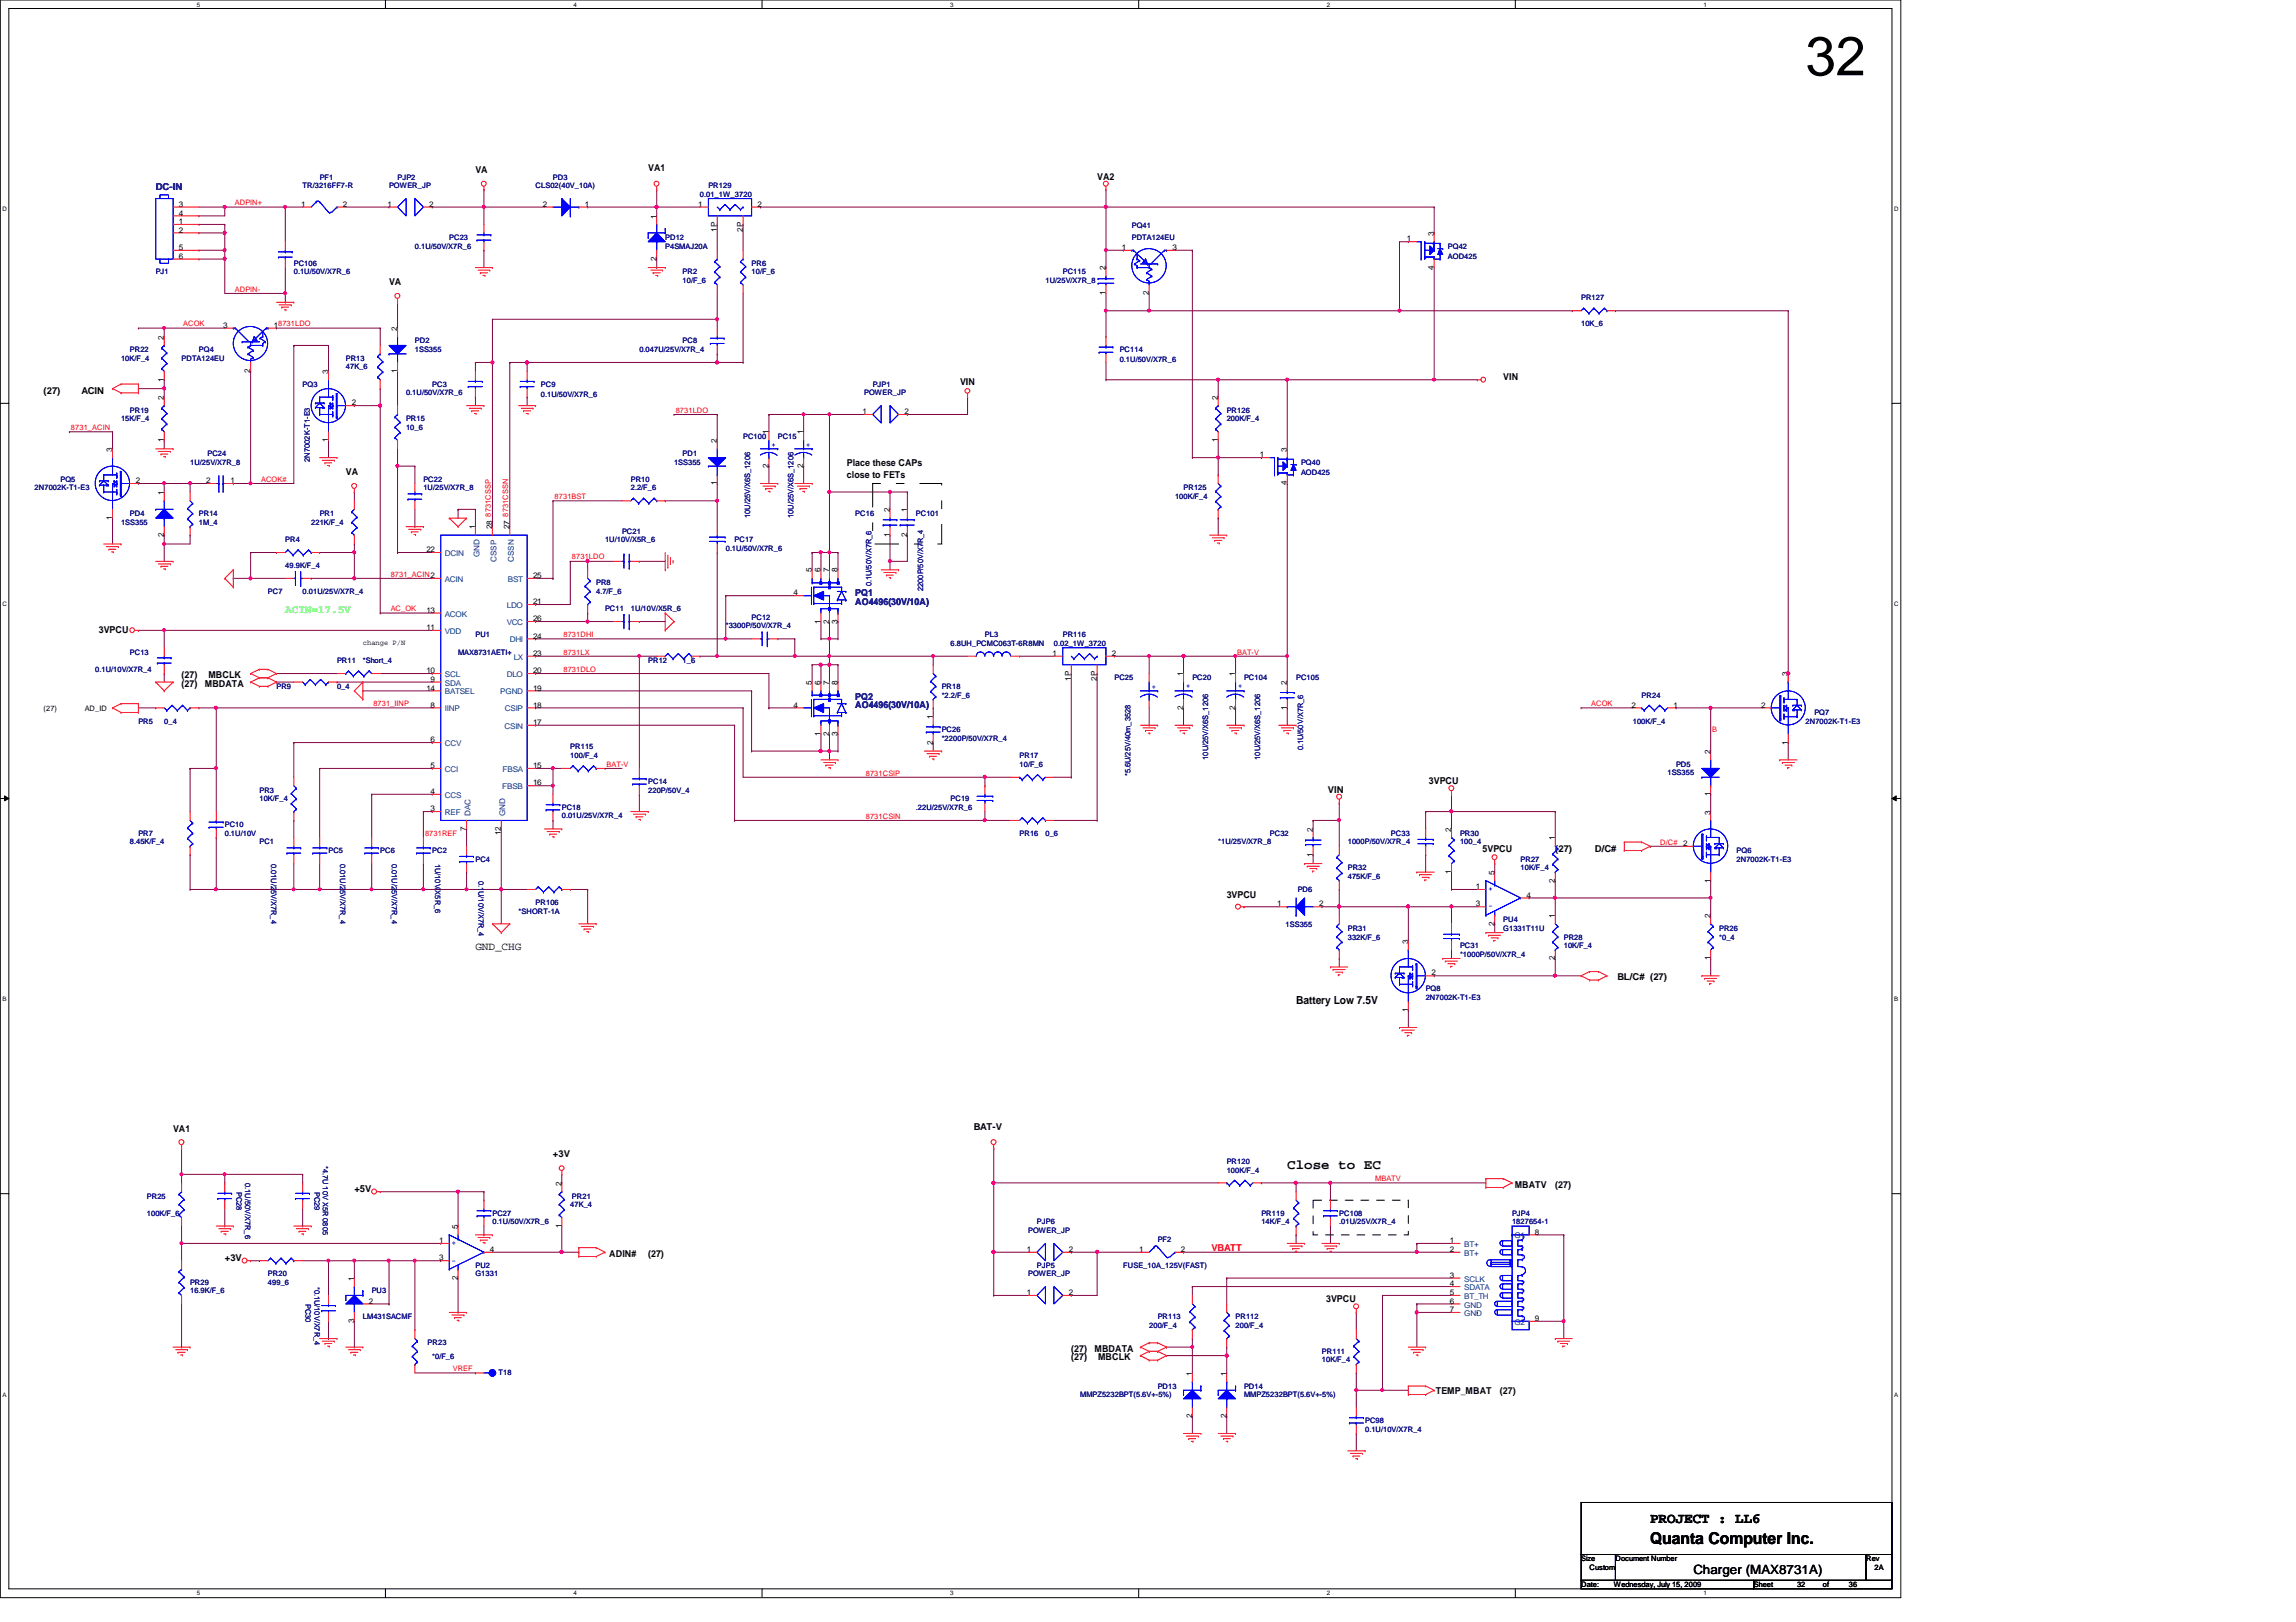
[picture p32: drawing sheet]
<svg xmlns="http://www.w3.org/2000/svg" width="297mm" height="210mm" viewBox="0 0 297 210" stroke-linecap="round" stroke-linejoin="round" font-family="sans-serif">
<defs><g id="words">
<text font-size="7.1" x="233.6" y="9.7">32</text>
<text font-size="2.1" x="213.5" y="199.8">Quanta Computer Inc.</text>
<text font-size="1.9" x="213.5" y="197.1">PROJECT : LL6</text>
<text font-size="1.8" x="166.5" y="151.3">Close to EC</text>
<text font-size="1.7" x="219.1" y="203.8">Charger (MAX8731A)</text>
<text font-size="1.4" fill="#0f0" x="36.9" y="79.4">ACIN=17.5V</text>
<g font-size="1.4">
<text x="61.5" y="123">GND_CHG</text>
<text x="167.7" y="129.9">Battery Low 7.5V</text>
</g>
<g font-size="1.2">
<text x="61.5" y="22.4">VA</text>
<text x="83.9" y="22.1">VA1</text>
<text x="141.9" y="23.2">VA2</text>
<text x="50.3" y="36.9">VA</text>
<text x="5.6" y="51">(27)</text>
<text x="10.5" y="51">ACIN</text>
<text x="124.2" y="49.9">VIN</text>
<text x="194.5" y="49.2">VIN</text>
<text x="44.7" y="61.5">VA</text>
<text x="109.6" y="60.4">Place these CAPs</text>
<text x="109.6" y="61.8">close to FETs</text>
<text x="12.8" y="81.9">3VPCU</text>
<text x="23.5" y="87.8">(27)</text>
<text x="23.5" y="88.9">(27)</text>
<text x="26.5" y="88.9">MBDATA</text>
<text x="27" y="87.8">MBCLK</text>
<text x="184.9" y="101.5">3VPCU</text>
<text x="171.8" y="102.6">VIN</text>
<text x="191.8" y="110.3">5VPCU</text>
<text x="201.2" y="110.2">(27)</text>
<text x="206.3" y="110.2">D/C#</text>
<text x="158.7" y="116.2">3VPCU</text>
<text x="209.3" y="126.9">BL/C# (27)</text>
<text x="22.4" y="146.4">VA1</text>
<text x="71.5" y="149.8">+3V</text>
<text x="126" y="146.2">BAT-V</text>
<text x="45.8" y="154.2">+5V</text>
<text x="196" y="153.8">MBATV</text>
<text x="201.2" y="153.8">(27)</text>
<text x="29.1" y="163.2">+3V</text>
<text x="78.8" y="162.7">ADIN#</text>
<text x="83.9" y="162.7">(27)</text>
<text x="171.6" y="168.5">3VPCU</text>
<text x="138.6" y="176">(27)</text>
<text x="138.6" y="174.9">(27)</text>
<text x="141.6" y="174.9">MBDATA</text>
<text x="142.1" y="176">MBCLK</text>
<text x="185.8" y="180.4">TEMP_MBAT</text>
<text x="194.1" y="180.4">(27)</text>
</g>
<g font-size="1.2" fill="#000080">
<text x="20.1" y="24.6">DC-IN</text>
<text x="110.7" y="77.1">PQ1</text>
<text x="110.7" y="78.2">AO4496(30V/10A)</text>
<text x="110.7" y="90.6">PQ2</text>
<text x="110.7" y="91.7">AO4496(30V/10A)</text>
</g>
<text font-size="1.2" fill="#f00" x="156.7" y="161.8">VBATT</text>
<g font-size="1" fill="#000080">
<text x="41.4" y="23.2">PF1</text>
<text x="51.4" y="23.2">PJP2</text>
<text x="71.5" y="23.2">PD3</text>
<text x="39.2" y="24.3">TR/3216FF7-R</text>
<text x="50.3" y="24.3">POWER_JP</text>
<text x="69.3" y="24.3">CLS02(40V_10A)</text>
<text x="90.5" y="25.4">0.01_1W_3720</text>
<text x="91.6" y="24.3">PR129</text>
<text x="146.4" y="29.5">PQ41</text>
<text x="20.1" y="35.5">PJ1</text>
<text x="38" y="34.4">PC106</text>
<text x="38" y="35.5">0.1U/50V/X7R_6</text>
<text x="53.7" y="32.2">0.1U/50V/X7R_6</text>
<text x="58.1" y="31">PC23</text>
<text x="86.1" y="31">PD12</text>
<text x="86.1" y="32.2">P4SMAJ20A</text>
<text x="88.3" y="35.5">PR2</text>
<text x="97.2" y="34.4">PR6</text>
<text x="97.2" y="35.5">10/F_6</text>
<text x="137.5" y="35.5">PC115</text>
<text x="146.4" y="31">PDTA124EU</text>
<text x="187.3" y="32.2">PQ42</text>
<text x="187.3" y="33.5">AOD425</text>
<text x="88.3" y="36.6">10/F_6</text>
<text x="135.3" y="36.6">1U/25V/X7R_8</text>
<text x="204.6" y="38.9">PR127</text>
<text x="15.7" y="46.7">10K/F_4</text>
<text x="16.8" y="45.6">PR22</text>
<text x="23.5" y="46.7">PDTA124EU</text>
<text x="25.7" y="45.6">PQ4</text>
<text x="44.7" y="46.7">PR13</text>
<text x="44.7" y="47.8">47K_6</text>
<text x="53.7" y="44.4">PD2</text>
<text x="53.7" y="45.6">1SS355</text>
<text x="82.7" y="45.6">0.047U/25V/X7R_4</text>
<text x="88.3" y="44.4">PC8</text>
<text x="144.9" y="45.6">PC114</text>
<text x="144.9" y="46.9">0.1U/50V/X7R_6</text>
<text x="204.6" y="42.2">10K_6</text>
<text x="16.8" y="53.4">PR19</text>
<text x="39.2" y="50">PQ3</text>
<text x="52.5" y="51.2">0.1U/50V/X7R_6</text>
<text x="55.9" y="50">PC3</text>
<text x="70" y="50">PC9</text>
<text x="70" y="51.4">0.1U/50V/X7R_6</text>
<text x="111.8" y="51.2">POWER_JP</text>
<text x="112.9" y="50">PJP1</text>
<text x="158.7" y="53.4">PR126</text>
<text x="15.7" y="54.5">15K/F_4</text>
<text x="26.8" y="59">PC24</text>
<text x="40.1" y="59.8" transform="rotate(-90 40.1 59.8)">2N7002K-T1-E3</text>
<text x="52.5" y="54.5">PR15</text>
<text x="52.5" y="55.6">10_6</text>
<text x="88.3" y="59">PD1</text>
<text x="96.1" y="56.8">PC100</text>
<text x="100.6" y="56.8">PC15</text>
<text x="158.7" y="54.5">200K/F_4</text>
<text x="4.5" y="63.5">2N7002K-T1-E3</text>
<text x="7.8" y="62.4">PQ5</text>
<text x="24.6" y="60.1">1U/25V/X7R_8</text>
<text x="54.8" y="62.4">PC22</text>
<text x="54.8" y="63.5">1U/25V/X7R_8</text>
<text x="81.6" y="62.4">PR10</text>
<text x="81.6" y="63.5">2.2/F_6</text>
<text x="87.2" y="60.1">1SS355</text>
<text x="152" y="64.6">100K/F_4</text>
<text x="153.1" y="63.5">PR125</text>
<text x="168.3" y="60.1">PQ40</text>
<text x="168.3" y="61.4">AOD425</text>
<text x="15.7" y="67.9">1SS355</text>
<text x="16.8" y="66.8">PD4</text>
<text x="25.7" y="66.8">PR14</text>
<text x="25.7" y="67.9">1M_4</text>
<text x="36.9" y="70.1">PR4</text>
<text x="40.3" y="67.9">221K/F_4</text>
<text x="41.4" y="66.8">PR1</text>
<text x="78.3" y="70.1">1U/10V/X5R_6</text>
<text x="80.5" y="69">PC21</text>
<text x="93.9" y="71.3">0.1U/50V/X7R_6</text>
<text x="95" y="70.1">PC17</text>
<text x="97.1" y="67.1" transform="rotate(-90 97.1 67.1)">10U/25V/X6S_1206</text>
<text x="102.7" y="67.1" transform="rotate(-90 102.7 67.1)">10U/25V/X6S_1206</text>
<text x="110.7" y="66.8">PC16</text>
<text x="118.5" y="66.8">PC101</text>
<text x="34.7" y="76.9">PC7</text>
<text x="36.9" y="73.5">49.9K/F_4</text>
<text x="39.2" y="76.9">0.01U/25V/X7R_4</text>
<text x="77.1" y="75.7">PR8</text>
<text x="77.1" y="76.9">4.7/F_6</text>
<text x="112.7" y="75.9" transform="rotate(-90 112.7 75.9)">0.1U/50V/X7R_6</text>
<text x="119.4" y="76.5" transform="rotate(-90 119.4 76.5)">2200P/50V/X7R_4</text>
<text x="61.5" y="82.5">PU1</text>
<text x="78.3" y="79.1">PC11</text>
<text x="81.6" y="79.1">1U/10V/X5R_6</text>
<text x="93.9" y="81.3">*3300P/50V/X7R_4</text>
<text x="97.2" y="80.2">PC12</text>
<text x="123" y="83.6">6.8UH_PCMC063T-6R8MN</text>
<text x="127.4" y="82.5">PL3</text>
<text x="136.4" y="83.6">0.02_1W_3720</text>
<text x="137.5" y="82.5">PR116</text>
<text x="12.3" y="86.9">0.1U/10V/X7R_4</text>
<text x="16.8" y="84.7">PC13</text>
<text x="35.8" y="89.2">PR9</text>
<text x="43.6" y="85.8">PR11</text>
<text x="43.6" y="89.2">0_4</text>
<text x="46.9" y="85.8">*Short_4</text>
<text x="59.3" y="84.7">MAX8731AETI+</text>
<text x="83.9" y="85.8">PR12</text>
<text x="88.3" y="85.8">1_6</text>
<text x="121.8" y="89.2">PR18</text>
<text x="144.2" y="88.1">PC25</text>
<text x="154.3" y="88.1">PC20</text>
<text x="160.9" y="88.1">PC104</text>
<text x="167.7" y="88.1">PC105</text>
<text x="17.9" y="93.6">PR5</text>
<text x="21.2" y="93.6">0_4</text>
<text x="121.8" y="94.7">PC26</text>
<text x="121.8" y="95.9">*2200P/50V/X7R_4</text>
<text x="121.8" y="90.3">*2.2/F_6</text>
<text x="211.2" y="93.6">100K/F_4</text>
<text x="212.4" y="90.3">PR24</text>
<text x="233.6" y="93.6">2N7002K-T1-E3</text>
<text x="234.7" y="92.5">PQ7</text>
<text x="73.8" y="97">PR115</text>
<text x="73.8" y="98.1">100/F_4</text>
<text x="83.9" y="101.5">PC14</text>
<text x="131.9" y="98.1">PR17</text>
<text x="131.9" y="99.2">10/F_6</text>
<text x="146.3" y="100.5" transform="rotate(-90 146.3 100.5)">*5.6U/25V/40m_3528</text>
<text x="156.3" y="98.3" transform="rotate(-90 156.3 98.3)">10U/25V/X6S_1206</text>
<text x="163" y="98.3" transform="rotate(-90 163 98.3)">10U/25V/X6S_1206</text>
<text x="168.6" y="97.1" transform="rotate(-90 168.6 97.1)">0.1U/50V/X7R_6</text>
<text x="215.7" y="100.3">1SS355</text>
<text x="216.8" y="99.2">PD5</text>
<text x="29.1" y="107.1">PC10</text>
<text x="33.6" y="102.6">PR3</text>
<text x="33.6" y="103.7">10K/F_4</text>
<text x="72.7" y="104.8">PC18</text>
<text x="72.7" y="105.9">0.01U/25V/X7R_4</text>
<text x="83.9" y="102.6">220P/50V_4</text>
<text x="118.5" y="104.8">.22U/25V/X7R_6</text>
<text x="123" y="103.7">PC19</text>
<text x="16.8" y="109.3">8.45K/F_4</text>
<text x="17.9" y="108.2">PR7</text>
<text x="29.1" y="108.2">0.1U/10V</text>
<text x="33.6" y="109.3">PC1</text>
<text x="35.1" y="111.8" transform="rotate(90 35.1 111.8)">0.01U/25V/X7R_4</text>
<text x="42.5" y="110.4">PC5</text>
<text x="44" y="111.8" transform="rotate(90 44 111.8)">0.01U/25V/X7R_4</text>
<text x="49.2" y="110.4">PC6</text>
<text x="50.7" y="111.8" transform="rotate(90 50.7 111.8)">0.01U/25V/X7R_4</text>
<text x="55.9" y="110.4">PC2</text>
<text x="56.3" y="111.8" transform="rotate(90 56.3 111.8)">1U/10V/X5R_6</text>
<text x="61.5" y="111.5">PC4</text>
<text x="61.9" y="114" transform="rotate(90 61.9 114)">0.1U/10V/X7R_4</text>
<text x="131.9" y="108.2">PR16</text>
<text x="135.3" y="108.2">0_6</text>
<text x="157.6" y="109.3">*1U/25V/X7R_8</text>
<text x="164.3" y="108.2">PC32</text>
<text x="174.4" y="112.6">PR32</text>
<text x="174.4" y="113.7">475K/F_6</text>
<text x="174.4" y="109.3">1000P/50V/X7R_4</text>
<text x="180" y="108.2">PC33</text>
<text x="188.9" y="108.2">PR30</text>
<text x="188.9" y="109.3">100_4</text>
<text x="196.7" y="111.5">PR27</text>
<text x="196.7" y="112.6">10K/F_4</text>
<text x="224.7" y="110.4">PQ6</text>
<text x="224.7" y="111.5">2N7002K-T1-E3</text>
<text x="67.1" y="118.2">*SHORT-1A</text>
<text x="69.3" y="117.1">PR106</text>
<text x="167.9" y="115.4">PD6</text>
<text x="194.5" y="119.3">PU4</text>
<text x="166.3" y="120">1SS355</text>
<text x="174.4" y="120.4">PR31</text>
<text x="174.4" y="121.6">332K/F_6</text>
<text x="188.9" y="122.7">PC31</text>
<text x="188.9" y="123.8">*1000P/50V/X7R_4</text>
<text x="194.5" y="120.4">G1331T11U</text>
<text x="202.3" y="121.6">PR28</text>
<text x="202.3" y="122.7">10K/F_4</text>
<text x="222.4" y="120.4">PR26</text>
<text x="222.4" y="121.6">*0_4</text>
<text x="184.4" y="128.3">PQ8</text>
<text x="184.4" y="129.4">2N7002K-T1-E3</text>
<text x="19" y="155.1">PR25</text>
<text x="30.6" y="154.2" transform="rotate(90 30.6 154.2)">PC28</text>
<text x="31.7" y="153.1" transform="rotate(90 31.7 153.1)">0.1U/50V/X7R_6</text>
<text x="40.7" y="154.2" transform="rotate(90 40.7 154.2)">PC29</text>
<text x="41.8" y="150.9" transform="rotate(90 41.8 150.9)">*4.7U 10V X5R 0805</text>
<text x="74" y="155.1">PR21</text>
<text x="158.7" y="150.6">PR120</text>
<text x="158.7" y="151.8">100K/F_4</text>
<text x="19" y="157.4">100K/F_6</text>
<text x="63.7" y="157.4">PC27</text>
<text x="63.7" y="158.5">0.1U/50V/X7R_6</text>
<text x="73.8" y="156.2">47K_4</text>
<text x="133" y="159.6">POWER_JP</text>
<text x="134.2" y="158.5">PJP6</text>
<text x="149.8" y="160.7">PF2</text>
<text x="163.2" y="157.4">PR119</text>
<text x="163.2" y="158.5">14K/F_4</text>
<text x="173.3" y="157.4">PC108</text>
<text x="173.3" y="158.5">.01U/25V/X7R_4</text>
<text x="195.6" y="157.4">PJP4</text>
<text x="195.6" y="158.5">1827654-1</text>
<text x="24.6" y="166.3">PR29</text>
<text x="24.6" y="167.4">16.9K/F_6</text>
<text x="34.7" y="165.1">PR20</text>
<text x="34.7" y="166.3">499_6</text>
<text x="40.7" y="166.5" transform="rotate(90 40.7 166.5)">*0.1U/10V/X7R_4</text>
<text x="48.1" y="167.4">PU3</text>
<text x="61.5" y="164">PU2</text>
<text x="61.5" y="165.1">G1331</text>
<text x="133" y="165.1">POWER_JP</text>
<text x="134.2" y="164">PJP5</text>
<text x="145.3" y="164">FUSE_10A_125V(FAST)</text>
<text x="39.5" y="168.7" transform="rotate(90 39.5 168.7)">PC30</text>
<text x="46.9" y="170.7">LM431SACMF</text>
<text x="148.7" y="171.9">200/F_4</text>
<text x="149.8" y="170.7">PR113</text>
<text x="159.8" y="170.7">PR112</text>
<text x="159.8" y="171.9">200/F_4</text>
<text x="55.3" y="174.1">PR23</text>
<text x="55.9" y="175.9">*0/F_6</text>
<text x="64.5" y="177.9">T18</text>
<text x="149.8" y="179.7">PD13</text>
<text x="160.9" y="179.7">PD14</text>
<text x="171" y="175.2">PR111</text>
<text x="171" y="176.3">10K/F_4</text>
<text x="139.7" y="180.8">MMPZ5232BPT(5.6V+-5%)</text>
<text x="160.9" y="180.8">MMPZ5232BPT(5.6V+-5%)</text>
<text x="176.6" y="184.1">PC98</text>
<text x="176.6" y="185.3">0.1U/10V/X7R_4</text>
</g>
<g font-size="1">
<text x="23.2" y="26.8">3</text>
<text x="23.2" y="27.9">4</text>
<text x="23.2" y="29">1</text>
<text x="38.9" y="26.8">1</text>
<text x="44.4" y="26.8">2</text>
<text x="50.1" y="26.8">1</text>
<text x="55.5" y="26.8">2</text>
<text x="70.2" y="26.8">2</text>
<text x="75.6" y="26.8">1</text>
<text x="84.9" y="28.3" transform="rotate(-90 84.9 28.3)">1</text>
<text x="90.3" y="26.8">1</text>
<text x="98" y="26.8">2</text>
<text x="23.2" y="30.1">2</text>
<text x="23.2" y="33.5">6</text>
<text x="23.2" y="32.3">5</text>
<text x="84.9" y="33.7" transform="rotate(-90 84.9 33.7)">2</text>
<text x="92.7" y="30" transform="rotate(-90 92.7 30)">1P</text>
<text x="96.1" y="30" transform="rotate(-90 96.1 30)">2P</text>
<text x="143" y="35" transform="rotate(-90 143 35)">2</text>
<text x="145.1" y="32.3">1</text>
<text x="151.7" y="32.3">3</text>
<text x="182" y="31.2">1</text>
<text x="185.5" y="34.9" transform="rotate(-90 185.5 34.9)">4</text>
<text x="185.5" y="30.5" transform="rotate(-90 185.5 30.5)">3</text>
<text x="143" y="38.2" transform="rotate(-90 143 38.2)">1</text>
<text x="148.6" y="38.2" transform="rotate(-90 148.6 38.2)">2</text>
<text x="21.2" y="43.9" transform="rotate(-90 21.2 43.9)">2</text>
<text x="28.9" y="42.4">3</text>
<text x="35.4" y="42.4">18731LDO</text>
<text x="51.4" y="42.8" transform="rotate(-90 51.4 42.8)">2</text>
<text x="21.2" y="51.7" transform="rotate(-90 21.2 51.7)">2</text>
<text x="21.2" y="49.4" transform="rotate(-90 21.2 49.4)">1</text>
<text x="32.4" y="48.3" transform="rotate(-90 32.4 48.3)">2</text>
<text x="42.5" y="48.4" transform="rotate(-90 42.5 48.4)">3</text>
<text x="45.5" y="52.5">2</text>
<text x="51.4" y="48.3" transform="rotate(-90 51.4 48.3)">1</text>
<text x="111.6" y="53.6">1</text>
<text x="117" y="53.6">2</text>
<text x="157.6" y="51.7" transform="rotate(-90 157.6 51.7)">2</text>
<text x="14.5" y="58.5" transform="rotate(-90 14.5 58.5)">3</text>
<text x="21.2" y="57.2" transform="rotate(-90 21.2 57.2)">1</text>
<text x="42.5" y="57.2" transform="rotate(-90 42.5 57.2)">1</text>
<text x="92.7" y="57.3" transform="rotate(-90 92.7 57.3)">2</text>
<text x="99.4" y="56.2" transform="rotate(-90 99.4 56.2)">1</text>
<text x="103.9" y="56.2" transform="rotate(-90 103.9 56.2)">1</text>
<text x="157.6" y="57.2" transform="rotate(-90 157.6 57.2)">1</text>
<text x="163" y="59.2">1</text>
<text x="166.5" y="58.5" transform="rotate(-90 166.5 58.5)">3</text>
<text x="17.6" y="62.5">2</text>
<text x="21.2" y="64.1" transform="rotate(-90 21.2 64.1)">1</text>
<text x="26.7" y="62.5">2</text>
<text x="29.8" y="62.5">1</text>
<text x="92.7" y="62.8" transform="rotate(-90 92.7 62.8)">1</text>
<text x="99.4" y="60.6" transform="rotate(-90 99.4 60.6)">2</text>
<text x="103.9" y="60.6" transform="rotate(-90 103.9 60.6)">2</text>
<text x="166.5" y="62.8" transform="rotate(-90 166.5 62.8)">4</text>
<text x="14.5" y="67.3" transform="rotate(-90 14.5 67.3)">1</text>
<text x="21.2" y="69.5" transform="rotate(-90 21.2 69.5)">2</text>
<text x="55.2" y="71.5">22</text>
<text x="61.5" y="68.5" transform="rotate(-90 61.5 68.5)">1</text>
<text x="63.7" y="68.5" transform="rotate(-90 63.7 68.5)">28</text>
<text x="65.9" y="68.5" transform="rotate(-90 65.9 68.5)">27</text>
<text x="115.1" y="69.5" transform="rotate(-90 115.1 69.5)">1</text>
<text x="115.1" y="66.3" transform="rotate(-90 115.1 66.3)">2</text>
<text x="117.3" y="69.5" transform="rotate(-90 117.3 69.5)">2</text>
<text x="117.3" y="66.3" transform="rotate(-90 117.3 66.3)">1</text>
<text x="69" y="74.8">25</text>
<text x="102.7" y="77">4</text>
<text x="105" y="74.1" transform="rotate(-90 105 74.1)">5</text>
<text x="106.2" y="74.1" transform="rotate(-90 106.2 74.1)">6</text>
<text x="107.3" y="74.1" transform="rotate(-90 107.3 74.1)">7</text>
<text x="108.4" y="74.1" transform="rotate(-90 108.4 74.1)">8</text>
<text x="46.9" y="83.5">change P/N</text>
<text x="55.2" y="81.5">11</text>
<text x="55.2" y="79.3">13</text>
<text x="69" y="82.6">24</text>
<text x="69" y="80.4">26</text>
<text x="69" y="78.2">21</text>
<text x="106.2" y="80.7" transform="rotate(-90 106.2 80.7)">1</text>
<text x="107.3" y="80.7" transform="rotate(-90 107.3 80.7)">2</text>
<text x="108.4" y="80.7" transform="rotate(-90 108.4 80.7)">3</text>
<text x="55.2" y="89.4">14</text>
<text x="55.2" y="87.1">10</text>
<text x="55.7" y="88.2">9</text>
<text x="69" y="84.9">23</text>
<text x="69" y="87.1">20</text>
<text x="69" y="89.4">19</text>
<text x="105" y="88.6" transform="rotate(-90 105 88.6)">5</text>
<text x="106.2" y="88.6" transform="rotate(-90 106.2 88.6)">6</text>
<text x="107.3" y="88.6" transform="rotate(-90 107.3 88.6)">7</text>
<text x="108.4" y="88.6" transform="rotate(-90 108.4 88.6)">8</text>
<text x="136.2" y="84.9">1</text>
<text x="138.6" y="88.1" transform="rotate(-90 138.6 88.1)">1P</text>
<text x="141.9" y="88.1" transform="rotate(-90 141.9 88.1)">2P</text>
<text x="143.8" y="84.9">2</text>
<text x="153.1" y="87.5" transform="rotate(-90 153.1 87.5)">1</text>
<text x="159.8" y="87.5" transform="rotate(-90 159.8 87.5)">1</text>
<text x="166.5" y="88.6" transform="rotate(-90 166.5 88.6)">2</text>
<text x="231.3" y="87.5" transform="rotate(-90 231.3 87.5)">3</text>
<text x="5.6" y="91.9">(27)</text>
<text x="11" y="91.9">AD_ID</text>
<text x="55.7" y="91.6">8</text>
<text x="69" y="91.6">18</text>
<text x="69" y="93.8">17</text>
<text x="102.7" y="91.6">4</text>
<text x="106.2" y="95.2" transform="rotate(-90 106.2 95.2)">1</text>
<text x="107.3" y="95.2" transform="rotate(-90 107.3 95.2)">2</text>
<text x="108.4" y="95.2" transform="rotate(-90 108.4 95.2)">3</text>
<text x="120.7" y="93.1" transform="rotate(-90 120.7 93.1)">1</text>
<text x="153.1" y="91.9" transform="rotate(-90 153.1 91.9)">2</text>
<text x="159.8" y="91.9" transform="rotate(-90 159.8 91.9)">2</text>
<text x="166.5" y="91.9" transform="rotate(-90 166.5 91.9)">1</text>
<text x="211.1" y="91.6">2</text>
<text x="216.5" y="91.6">1</text>
<text x="227.8" y="91.6">2</text>
<text x="55.7" y="99.4">5</text>
<text x="55.7" y="96.1">6</text>
<text x="69" y="101.6">16</text>
<text x="69" y="99.4">15</text>
<text x="120.7" y="96.4" transform="rotate(-90 120.7 96.4)">2</text>
<text x="221.3" y="97.6" transform="rotate(-90 221.3 97.6)">2</text>
<text x="231.3" y="96.4" transform="rotate(-90 231.3 96.4)">1</text>
<text x="55.7" y="105">3</text>
<text x="55.7" y="102.7">4</text>
<text x="60.3" y="107.5" transform="rotate(-90 60.3 107.5)">7</text>
<text x="169.8" y="107.6" transform="rotate(-90 169.8 107.6)">2</text>
<text x="187.7" y="107.6" transform="rotate(-90 187.7 107.6)">2</text>
<text x="221.3" y="105.4" transform="rotate(-90 221.3 105.4)">3</text>
<text x="221.3" y="103" transform="rotate(-90 221.3 103)">1</text>
<text x="64.8" y="108.1" transform="rotate(-90 64.8 108.1)">12</text>
<text x="169.8" y="110.9" transform="rotate(-90 169.8 110.9)">1</text>
<text x="187.7" y="113.1" transform="rotate(-90 187.7 113.1)">1</text>
<text x="193.3" y="113.2" transform="rotate(-90 193.3 113.2)">5</text>
<text x="201.2" y="108.8" transform="rotate(-90 201.2 108.8)">1</text>
<text x="217.8" y="109.5">2</text>
<text x="165.2" y="117.3">1</text>
<text x="170.6" y="117.3">2</text>
<text x="190.9" y="115.1">1</text>
<text x="190.9" y="117.3">3</text>
<text x="193.3" y="119.8" transform="rotate(-90 193.3 119.8)">2</text>
<text x="197.5" y="116.2">4</text>
<text x="201.2" y="118.8" transform="rotate(-90 201.2 118.8)">1</text>
<text x="201.2" y="114.2" transform="rotate(-90 201.2 114.2)">2</text>
<text x="221.3" y="118.8" transform="rotate(-90 221.3 118.8)">2</text>
<text x="221.3" y="114.2" transform="rotate(-90 221.3 114.2)">1</text>
<text x="182.2" y="122.2" transform="rotate(-90 182.2 122.2)">3</text>
<text x="201.2" y="124.3" transform="rotate(-90 201.2 124.3)">2</text>
<text x="221.3" y="124.3" transform="rotate(-90 221.3 124.3)">1</text>
<text x="182.2" y="131" transform="rotate(-90 182.2 131)">1</text>
<text x="185.2" y="126.2">2</text>
<text x="72.6" y="153.5" transform="rotate(-90 72.6 153.5)">2</text>
<text x="56.8" y="160.9">1</text>
<text x="59.2" y="159" transform="rotate(-90 59.2 159)">5</text>
<text x="72.6" y="158.9" transform="rotate(-90 72.6 158.9)">1</text>
<text x="187.6" y="160.9">1</text>
<text x="198.6" y="159.8">8</text>
<text x="45.8" y="165.7" transform="rotate(-90 45.8 165.7)">1</text>
<text x="56.8" y="163.1">3</text>
<text x="59.2" y="165.6" transform="rotate(-90 59.2 165.6)">2</text>
<text x="63.4" y="162">4</text>
<text x="132.8" y="162">1</text>
<text x="132.8" y="167.6">1</text>
<text x="138.3" y="162">2</text>
<text x="138.3" y="167.6">2</text>
<text x="147.4" y="162">1</text>
<text x="152.8" y="162">2</text>
<text x="187.6" y="162">2</text>
<text x="187.6" y="165.4">3</text>
<text x="187.6" y="167.6">5</text>
<text x="187.6" y="166.5">4</text>
<text x="45.8" y="171.2" transform="rotate(-90 45.8 171.2)">3</text>
<text x="47.7" y="168.7">2</text>
<text x="187.6" y="169.8">7</text>
<text x="187.6" y="168.7">6</text>
<text x="198.6" y="170.9">9</text>
<text x="154.2" y="178.1" transform="rotate(-90 154.2 178.1)">1</text>
<text x="158.7" y="178.1" transform="rotate(-90 158.7 178.1)">1</text>
<text x="154.2" y="183.5" transform="rotate(-90 154.2 183.5)">2</text>
<text x="158.7" y="183.5" transform="rotate(-90 158.7 183.5)">2</text>
<text x="204.6" y="202.1">Size</text>
<text x="205.7" y="203.2">Custom</text>
<text x="209" y="202.1">Document Number</text>
<text x="241.4" y="202.1">Rev</text>
<text x="242.5" y="203.2">2A</text>
<text x="204.6" y="205.4">Date:</text>
<text x="208.8" y="205.4">Wednesday, July 15, 2009</text>
<text x="226.9" y="205.4">Sheet</text>
<text x="232.5" y="205.4">32</text>
<text x="235.8" y="205.4">of</text>
<text x="239.2" y="205.4">36</text>
</g>
<g font-size="1" fill="#f00">
<text x="30.4" y="26.6">ADPIN+</text>
<text x="30.4" y="37.8">ADPIN-</text>
<text x="23.7" y="42.2">ACOK</text>
<text x="87.4" y="53.4">8731LDO</text>
<text x="9.2" y="55.7">8731_ACIN</text>
<text x="33.8" y="62.4">ACOK#</text>
<text x="71.8" y="64.6">8731BST</text>
<text x="63.5" y="66.8" transform="rotate(-90 63.5 66.8)">8731CSSP</text>
<text x="65.7" y="66.8" transform="rotate(-90 65.7 66.8)">8731CSSN</text>
<text x="50.5" y="74.6">8731_ACIN2</text>
<text x="74" y="72.3">8731LDO</text>
<text x="50.5" y="79.1">AC_OK</text>
<text x="72.9" y="82.5">8731DHI</text>
<text x="72.9" y="87">8731DLO</text>
<text x="72.9" y="84.7">8731LX</text>
<text x="160.1" y="84.7">BAT-V</text>
<text x="48.3" y="91.4">8731_IINP</text>
<text x="205.9" y="91.4">ACOK</text>
<text x="221.5" y="94.8">B</text>
<text x="78.5" y="99.2">BAT-V</text>
<text x="112" y="100.4">8731CSIP</text>
<text x="112" y="106">8731CSIN</text>
<text x="55" y="108.2">8731REF</text>
<text x="214.8" y="109.3">D/C#</text>
<text x="177.9" y="152.9">MBATV</text>
<text x="58.6" y="177.5">VREF</text>
</g>
<g font-size="1" fill="#00f">
<text x="99.8" y="57.8">+</text>
<text x="104.3" y="57.8">+</text>
<text x="149" y="89.2">+</text>
<text x="153.5" y="89.1">+</text>
<text x="160.2" y="89.1">+</text>
<text x="192.6" y="115.4">+</text>
<text x="192.6" y="117.6">-</text>
<text x="58.5" y="161.2">+</text>
<text x="58.5" y="163.4">-</text>
</g>
<g font-size="1" fill="#004080">
<text x="57.6" y="72">DCIN</text>
<text x="57.6" y="75.3">ACIN</text>
<text x="62" y="72.1" transform="rotate(-90 62 72.1)">GND</text>
<text x="64.2" y="72.7" transform="rotate(-90 64.2 72.7)">CSSP</text>
<text x="65.7" y="75.3">BST</text>
<text x="66.5" y="72.8" transform="rotate(-90 66.5 72.8)">CSSN</text>
<text x="57.6" y="82">VDD</text>
<text x="57.6" y="79.8">ACOK</text>
<text x="65.6" y="80.9">VCC</text>
<text x="65.6" y="78.7">LDO</text>
<text x="66" y="83.1">DHI</text>
<text x="57.6" y="89.9">BATSEL</text>
<text x="57.6" y="88.7">SDA</text>
<text x="57.6" y="87.6">SCL</text>
<text x="64.7" y="89.9">PGND</text>
<text x="65.6" y="87.6">DLO</text>
<text x="66.5" y="85.4">LX</text>
<text x="57.6" y="92.1">IINP</text>
<text x="65.3" y="94.3">CSIN</text>
<text x="65.3" y="92.1">CSIP</text>
<text x="57.6" y="99.9">CCI</text>
<text x="57.6" y="96.6">CCV</text>
<text x="65" y="99.9">FBSA</text>
<text x="57.6" y="105.5">REF</text>
<text x="57.6" y="103.3">CCS</text>
<text x="60.9" y="105.6" transform="rotate(-90 60.9 105.6)">DAC</text>
<text x="65" y="102.2">FBSB</text>
<text x="65.4" y="105.6" transform="rotate(-90 65.4 105.6)">GND</text>
<text x="189.4" y="161.4">BT+</text>
<text x="195.9" y="160.3">G1</text>
<text x="189.4" y="162.5">BT+</text>
<text x="189.4" y="165.9">SCLK</text>
<text x="189.4" y="167">SDATA</text>
<text x="189.4" y="170.3">GND</text>
<text x="189.4" y="168.1">BT_TH</text>
<text x="189.4" y="169.2">GND</text>
<text x="195.9" y="171.4">G2</text>
</g>
<g font-size=".8">
<text x="25.5" y=".8">5</text>
<text x="74.2" y=".8">4</text>
<text x="122.9" y=".8">3</text>
<text x="171.7" y=".8">2</text>
<text x="220.4" y=".8">1</text>
<text x=".3" y="27.3">D</text>
<text x="245.1" y="27.3">D</text>
<text x=".3" y="78.4">C</text>
<text x="245.1" y="78.4">C</text>
<text x=".3" y="129.6">B</text>
<text x="245.1" y="129.6">B</text>
<text x=".3" y="180.7">A</text>
<text x="245.1" y="180.7">A</text>
<text x="25.5" y="206.5">5</text>
<text x="74.2" y="206.5">4</text>
<text x="122.9" y="206.5">3</text>
<text x="171.7" y="206.5">2</text>
<text x="220.4" y="206.5">1</text>
</g>
</g></defs>
<path d="M0 0h245.9v206.8h-245.9zM1.1 1.1h243.7v204.5h-243.7z" fill="none" stroke="#000" stroke-width=".13"/>
<g fill="#fff">
<path d="M25.5 .1h.4v.9h-.4z"/>
<path d="M25.5 205.7h.4v.9h-.4z"/>
</g>
<path d="M49.9 0v1.1M49.9 205.6v1.1" fill="none" stroke="#000" stroke-width=".13"/>
<g fill="#fff">
<path d="M74.2 .1h.4v.9h-.4z"/>
<path d="M74.2 205.7h.4v.9h-.4z"/>
</g>
<path d="M98.6 0v1.1M98.6 205.6v1.1" fill="none" stroke="#000" stroke-width=".13"/>
<g fill="#fff">
<path d="M122.9 .1h.5v.9h-.5z"/>
<path d="M122.9 205.7h.5v.9h-.5z"/>
</g>
<path d="M147.3 0v1.1M147.3 205.6v1.1" fill="none" stroke="#000" stroke-width=".13"/>
<g fill="#fff">
<path d="M171.7 .1h.4v.9h-.4z"/>
<path d="M171.7 205.7h.4v.9h-.4z"/>
</g>
<path d="M196 0v1.1M196 205.6v1.1" fill="none" stroke="#000" stroke-width=".13"/>
<g fill="#fff">
<path d="M220.4 .1h.4v.9h-.4z"/>
<path d="M220.4 205.7h.4v.9h-.4z"/>
<path d="M.3 26.6h.6v.9h-.6z"/>
<path d="M245.1 26.6h.5v.9h-.5z"/>
<path d="M.3 77.7h.6v.9h-.6z"/>
<path d="M245.1 77.7h.5v.9h-.5z"/>
</g>
<path d="M0 52.2h1.1M244.8 52.2h1.1" fill="none" stroke="#000" stroke-width=".13"/>
<g fill="#fff">
<path d="M.3 128.9h.5v.9h-.5z"/>
<path d="M245.1 128.9h.5v.9h-.5z"/>
</g>
<path d="M0 103.3h1.1M.6 103l.5 .3-.5 .3zM244.8 103.3l.5-.3v.6zM244.8 103.3h1.1" fill="none" stroke="#000" stroke-width=".13"/>
<path d="M.6 103l.5 .3-.5 .3zM244.8 103.3l.5-.3v.6z" fill="#000"/>
<g fill="#fff">
<path d="M.3 180h.5v.9h-.5z"/>
<path d="M245.1 180h.4v.9h-.4z"/>
</g>
<path d="M0 154.5h1.1M244.8 154.5h1.1" fill="none" stroke="#000" stroke-width=".13"/>
<path d="M127.4 106.2h.1M127.4 106.2h3.4M136.4 100.6h2.2M138.6 100.6h.1" fill="none" stroke="#800040" stroke-width=".13"/>
<path d="M127.3 106h.2v.3h-.1h-.1z" fill-rule="evenodd" fill="#f0f"/>
<path d="M127.3 106h.2v.3h-.1h-.1z" fill="none" stroke="#f0f" stroke-width=".13"/>
<g fill="none" stroke="#800040" stroke-width=".13">
<path d="M51.4 52.5h.1M51.4 48v4.5M61.5 51.4h.1M61.5 51.4v1.1M166.5 62.6h.1M166.5 62.6v22.3M138.6 87.2h.1M138.6 87.2v13.4M95 106.2h.1M95 106.2h32.4M96.1 100.6h34.7M127.4 106.2h.1"/>
<path d="M127.4 100.6h.1M127.4 105v1.2M182.2 117.3h.1M182.2 117.3h5.6M187.8 122.9h.1M187.8 122.9v1.1"/>
</g>
<path d="M127.3 100.4h.2v.3l-.1 .1-.1-.1z" fill-rule="evenodd" fill="#f0f"/>
<path d="M127.3 100.4h.2v.3l-.1 .1-.1-.1z" fill="none" stroke="#f0f" stroke-width=".13"/>
<path d="M51.4 58.1v2.2M92.8 41.3h.1M92.8 41.3v1.2M45.8 70.4h.1M45.8 70.4v1.1M51.4 60.3h.1M144.2 84.9h.1M144.2 84.9h4.5M148.7 84.9h.1M148.7 84.9v2.3M127.4 101.7h.1M127.4 100.6v1.1" fill="none" stroke="#800040" stroke-width=".13"/>
<path d="M51.3 60.2h.2v.2l-.1 .1-.1-.1z" fill-rule="evenodd" fill="#f0f"/>
<path d="M51.3 60.2h.2v.2l-.1 .1-.1-.1z" fill="none" stroke="#f0f" stroke-width=".13"/>
<path d="M148.7 93.9h.1M148.7 91.6v2.3M187.8 117.3h.1M187.8 117.3v2.2" fill="none" stroke="#800040" stroke-width=".13"/>
<path d="M187.6 117.2h.3v.2l-.2 .1-.1-.1z" fill-rule="evenodd" fill="#f0f"/>
<path d="M187.6 117.2h.3v.2l-.2 .1-.1-.1z" fill="none" stroke="#f0f" stroke-width=".13"/>
<g fill="none" stroke="#800040" stroke-width=".13">
<path d="M61.5 46.9h.1M61.5 46.9v1.1M61.5 46.9h2.2M63.7 46.9h.1M63.7 41.3h.1M63.7 41.3v5.6M66 46.9h.1M68.2 46.9h.1M68.2 46.9v1.1M92.8 45.8h.1M92.8 45.8v1.1h-26.8M187.8 117.3h.1"/>
<path d="M187.8 117.3h3.3"/>
</g>
<path d="M68 46.8h.3v.2l-.1 .1-.2-.1z" fill-rule="evenodd" fill="#f0f"/>
<path d="M68 46.8h.3v.2l-.1 .1-.2-.1z" fill="none" stroke="#f0f" stroke-width=".13"/>
<g fill="none" stroke="#800040" stroke-width=".13">
<path d="M55.9 26.8h.1M55.9 26.8h6.7M92.8 29h.1M92.8 29v3.4M92.8 38v3.3M92.8 41.3h.1M53.7 68.2h.1M53.7 65.9v2.3M105.1 71.5h.1M105.1 71.5v2.2M105.1 71.5h1.1M106.2 86h1.1"/>
<path d="M107.3 86h.1M202.3 171h.1M202.3 171v2.2"/>
</g>
<path d="M107.2 85.9h.2v.3h-.1h-.1z" fill-rule="evenodd" fill="#f0f"/>
<path d="M107.2 85.9h.2v.3h-.1h-.1z" fill="none" stroke="#f0f" stroke-width=".13"/>
<path d="M166.5 49.1h.1M166.5 49.1v9" fill="none" stroke="#800040" stroke-width=".13"/>
<path d="M166.4 49h.2v.2l-.1 .1-.1-.1z" fill-rule="evenodd" fill="#f0f"/>
<path d="M166.4 49h.2v.2l-.1 .1-.1-.1z" fill="none" stroke="#f0f" stroke-width=".13"/>
<path d="M44.7 26.8h5.6M50.3 26.8h.1M51.4 39.1v3.4M51.4 42.5h.1M107.3 71.5h.1M107.3 71.5h1.1M107.3 88.3h.1M107.3 86v2.3M120.7 91.6h.1M120.7 96.1h.1M120.7 91.6v1.2M120.7 96.1v1.1" fill="none" stroke="#800040" stroke-width=".13"/>
<path d="M107.2 71.3h.2v.3l-.1 .1-.1-.1z" fill-rule="evenodd" fill="#f0f"/>
<path d="M107.2 71.3h.2v.3l-.1 .1-.1-.1z" fill="none" stroke="#f0f" stroke-width=".13"/>
<path d="M166.5 84.9h.1M166.5 84.9v3.4" fill="none" stroke="#800040" stroke-width=".13"/>
<path d="M166.4 84.8h.2v.2l-.1 .1-.1-.1z" fill-rule="evenodd" fill="#f0f"/>
<path d="M166.4 84.8h.2v.2l-.1 .1-.1-.1z" fill="none" stroke="#f0f" stroke-width=".13"/>
<g fill="none" stroke="#800040" stroke-width=".13">
<path d="M160.9 117.3h.1M160.9 117.3h4.5M169.9 110.6h.1M169.9 106.2h.1M169.9 106.2v1.1M169.9 110.6v1.2M171 117.3h.1M171 117.3h2.3M173.3 103.9h.1M173.3 103.9v2.3h-3.4M187.8 105h.1M187.8 105v2.3"/>
<path d="M187.8 105h13.4M221.3 116.2h.1M221.3 116.2v2.2"/>
</g>
<path d="M187.6 104.9h.3v.2l-.2 .1-.1-.1z" fill-rule="evenodd" fill="#f0f"/>
<path d="M187.6 104.9h.3v.2l-.2 .1-.1-.1z" fill="none" stroke="#f0f" stroke-width=".13"/>
<path d="M173.3 117.3h.1M173.3 117.3h8.9M184.4 110.6h.1M184.4 110.6v2.3M187.8 102.8h.1M187.8 112.9h.1M187.8 102.8v2.2M187.8 112.9v2.2" fill="none" stroke="#800040" stroke-width=".13"/>
<path d="M182 117.2h.3v.2l-.1 .1-.2-.1z" fill-rule="evenodd" fill="#f0f"/>
<path d="M182 117.2h.3v.2l-.1 .1-.2-.1z" fill="none" stroke="#f0f" stroke-width=".13"/>
<path d="M173.1 117.2h.3v.1v.1l-.2 .1-.1-.1z" fill-rule="evenodd" fill="#f0f"/>
<path d="M173.1 117.2h.3v.1v.1l-.2 .1-.1-.1z" fill="none" stroke="#f0f" stroke-width=".13"/>
<path d="M201.2 116.2h.1M201.2 116.2v2.2M201.2 116.2h20.1" fill="none" stroke="#800040" stroke-width=".13"/>
<path d="M221.2 116h.2v.3l-.1 .1-.1-.1z" fill-rule="evenodd" fill="#f0f"/>
<path d="M221.2 116h.2v.3l-.1 .1-.1-.1z" fill="none" stroke="#f0f" stroke-width=".13"/>
<path d="M201 116h.3l.1 .2-.1 .1-.1 .1-.2-.1z" fill-rule="evenodd" fill="#f0f"/>
<path d="M201 116h.3l.1 .2-.1 .1-.1 .1-.2-.1z" fill="none" stroke="#f0f" stroke-width=".13"/>
<path d="M173.3 115.1h.1M173.3 106.2h.1M173.3 106.2v3.3M173.3 115.1v2.2M201.2 126.3h.1M201.2 126.3h3.4" fill="none" stroke="#800040" stroke-width=".13"/>
<path d="M173.1 106h.3v.1v.2h-.2h-.1z" fill-rule="evenodd" fill="#f0f"/>
<path d="M173.1 106h.3v.1v.2h-.2h-.1z" fill="none" stroke="#f0f" stroke-width=".13"/>
<g fill="none" stroke="#800040" stroke-width=".13">
<path d="M231.3 40.2h.1M231.3 40.2v47M108.4 71.5h.1M108.4 71.5v2.2M182.2 117.3h.1M182.2 117.3v4.5M184.4 105h.1M184.4 105v2.3M184.4 105h3.4M187.8 115.1h.1M187.8 115.1h3.3M193.4 111.8h.1"/>
<path d="M193.4 119.5h.1M193.4 111.8v1.1M193.4 119.5v1.2M201.2 105h.1M201.2 105v3.4M173.3 124h.1M173.3 124v1.1M182.2 130.7h.1M182.2 130.7v2.3"/>
</g>
<path d="M187.6 104.9h.3v.2l-.2 .1-.1-.1z" fill-rule="evenodd" fill="#f0f"/>
<path d="M187.6 104.9h.3v.2l-.2 .1-.1-.1z" fill="none" stroke="#f0f" stroke-width=".13"/>
<path d="M185.5 126.3h.1M185.5 126.3h15.7" fill="none" stroke="#800040" stroke-width=".13"/>
<path d="M201 126.1h.3l.1 .1-.1 .2h-.1h-.2z" fill-rule="evenodd" fill="#f0f"/>
<path d="M201 126.1h.3l.1 .1-.1 .2h-.1h-.2z" fill="none" stroke="#f0f" stroke-width=".13"/>
<path d="M108.4 88.3h.1M108.4 86v2.3M159.8 84.9h.1M159.8 84.9h6.7M173.3 117.3h.1M173.3 117.3v1.1M197.8 116.2h.1M201.2 114h.1M201.2 114v2.2h-3.4M221.3 102.8h.1M221.3 102.8v2.2" fill="none" stroke="#800040" stroke-width=".13"/>
<path d="M159.7 84.8h.3v.2l-.2 .1-.1-.1z" fill-rule="evenodd" fill="#f0f"/>
<path d="M159.7 84.8h.3v.2l-.2 .1-.1-.1z" fill="none" stroke="#f0f" stroke-width=".13"/>
<path d="M107.3 53.6h.1M107.3 53.6h4.5M115.1 63.7h.1M115.1 63.7h2.3" fill="none" stroke="#800040" stroke-width=".13"/>
<path d="M115 63.5h.3v.3l-.2 .1-.1-.1z" fill-rule="evenodd" fill="#f0f"/>
<path d="M115 63.5h.3v.3l-.2 .1-.1-.1z" fill="none" stroke="#f0f" stroke-width=".13"/>
<path d="M115.1 72.6h.1M115.1 72.6v1.1" fill="none" stroke="#800040" stroke-width=".13"/>
<path d="M115 72.4h.3v.3l-.2 .1-.1-.1z" fill-rule="evenodd" fill="#f0f"/>
<path d="M115 72.4h.3v.3l-.2 .1-.1-.1z" fill="none" stroke="#f0f" stroke-width=".13"/>
<g fill="none" stroke="#800040" stroke-width=".13">
<path d="M99.5 53.6h.1M99.5 53.6v2.3M104 53.6h.1M104 53.6v2.3M104 53.6h3.3M125.2 51.4h.1M125.2 51.4v2.2M99.5 60.3h.1M99.5 60.3v2.3M104 60.3h.1M104 60.3v2.3M115.1 63.7h.1"/>
<path d="M115.1 63.7v2.2M117.4 63.7h.1M117.4 69.3h.1M117.4 63.7v2.2M117.4 69.3v3.3M221.3 114h.1M221.3 114v2.2"/>
</g>
<path d="M103.8 53.5h.3v.2l-.2 .1-.1-.1z" fill-rule="evenodd" fill="#f0f"/>
<path d="M103.8 53.5h.3v.2l-.2 .1-.1-.1z" fill="none" stroke="#f0f" stroke-width=".13"/>
<path d="M38 44.7h.1M38 44.7v17.9M115.1 72.6h.1M115.1 72.6h2.3M28 99.4h.1M28 99.4v5.6M35.8 87.2h.1M35.8 87.2h7.8" fill="none" stroke="#800040" stroke-width=".13"/>
<path d="M27.8 99.3h.3v.1v.1l-.2 .1-.1-.1z" fill-rule="evenodd" fill="#f0f"/>
<path d="M27.8 99.3h.3v.1v.1l-.2 .1-.1-.1z" fill="none" stroke="#f0f" stroke-width=".13"/>
<g fill="none" stroke="#800040" stroke-width=".13">
<path d="M93.9 77.1h.1M93.9 77.1v5.6h-24.6M115.1 69.3h.1M115.1 69.3v3.3M17.9 81.6h.1M17.9 81.6h3.3M25.7 91.6h.1M25.7 91.6h2.3M69.3 82.7h.1M99.5 91.6h.1M99.5 91.6h3.3M107.3 97.2h.1"/>
<path d="M107.3 97.2v1.1M221.3 91.6h.1M221.3 91.6h6.7M28 108.4h.1M28 108.4v6.7M128.6 153.1h.1M128.6 153.1v9"/>
</g>
<path d="M221.2 91.5h.2v.2l-.1 .1-.1-.1z" fill-rule="evenodd" fill="#f0f"/>
<path d="M221.2 91.5h.2v.2l-.1 .1-.1-.1z" fill="none" stroke="#f0f" stroke-width=".13"/>
<g fill="none" stroke="#800040" stroke-width=".13">
<path d="M38 44.7h.1M38 44.7h4.5M69.3 74.8h2.2M71.5 74.8h.1M71.5 64.8v10M49.2 87.2h6.7M55.9 87.2h.1M204.6 91.6h.1M204.6 91.6h6.6M231.3 96.1h.1M231.3 96.1v2.2M28 115.1h10"/>
<path d="M38 115.1h.1"/>
</g>
<path d="M27.8 114.9h.3v.2v.1l-.2 .1-.1-.1z" fill-rule="evenodd" fill="#f0f"/>
<path d="M27.8 114.9h.3v.2v.1l-.2 .1-.1-.1z" fill="none" stroke="#f0f" stroke-width=".13"/>
<path d="M37.9 114.9h.2v.3l-.1 .1-.1-.1z" fill-rule="evenodd" fill="#f0f"/>
<path d="M37.9 114.9h.2v.3l-.1 .1-.1-.1z" fill="none" stroke="#f0f" stroke-width=".13"/>
<path d="M32.4 71.5h3.4M35.8 71.5h.1M51.4 71.5h.1M51.4 71.5h4.5M92.8 62.6h.1M92.8 62.6v2.2M93.9 77.1h.1M93.9 77.1h8.9M21.2 87.2h.1M21.2 87.2v1.1M38 106.2h.1M38 106.2v2.2" fill="none" stroke="#800040" stroke-width=".13"/>
<path d="M92.6 64.7h.3v.2l-.2 .1-.1-.1z" fill-rule="evenodd" fill="#f0f"/>
<path d="M92.6 64.7h.3v.2l-.2 .1-.1-.1z" fill="none" stroke="#f0f" stroke-width=".13"/>
<path d="M42.5 44.7h.1M42.5 44.7v3.3M21.2 81.6h.1M21.2 81.6h34.7" fill="none" stroke="#800040" stroke-width=".13"/>
<path d="M21.1 81.4h.3v.3h-.2h-.1z" fill-rule="evenodd" fill="#f0f"/>
<path d="M21.1 81.4h.3v.3h-.2h-.1z" fill="none" stroke="#f0f" stroke-width=".13"/>
<path d="M45.8 52.5h.1M45.8 52.5h3.4M41.4 71.5h.1M41.4 71.5h4.4M60.4 107.3h.1M60.4 107.3v2.2" fill="none" stroke="#800040" stroke-width=".13"/>
<path d="M45.7 71.3h.3v.3l-.2 .1-.1-.1z" fill-rule="evenodd" fill="#f0f"/>
<path d="M45.7 71.3h.3v.3l-.2 .1-.1-.1z" fill="none" stroke="#f0f" stroke-width=".13"/>
<path d="M21.2 81.6h.1M21.2 81.6v2.2M69.3 89.4h27.9M97.2 89.4h.1M97.2 97.2h.1M97.2 89.4v7.8M97.2 97.2h9M102.8 82.7h.1M102.8 82.7v2.2M106.2 97.2h.1" fill="none" stroke="#800040" stroke-width=".13"/>
<path d="M106 97h.3l.1 .2-.1 .1-.1 .1-.2-.1z" fill-rule="evenodd" fill="#f0f"/>
<path d="M106 97h.3l.1 .2-.1 .1-.1 .1-.2-.1z" fill="none" stroke="#f0f" stroke-width=".13"/>
<path d="M24.6 99.4h.1M24.6 99.4v5.6M28 91.6h.1M28 91.6v7.8h-3.4M43.6 88.3h.1M43.6 88.3h12.3M69.3 91.6h.1M69.3 91.6h26.8M82.7 84.9h.1M82.7 84.9h2.3M24.6 110.6h.1M24.6 110.6v4.5" fill="none" stroke="#800040" stroke-width=".13"/>
<path d="M27.8 91.5h.3v.1v.1l-.2 .1-.1-.1z" fill-rule="evenodd" fill="#f0f"/>
<path d="M27.8 91.5h.3v.1v.1l-.2 .1-.1-.1z" fill="none" stroke="#f0f" stroke-width=".13"/>
<path d="M60.4 112.9h.1M60.4 115.1h.1M60.4 112.9v2.2M60.4 115.1h4.5" fill="none" stroke="#800040" stroke-width=".13"/>
<path d="M64.7 114.9h.3v.3l-.2 .1-.1-.1z" fill-rule="evenodd" fill="#f0f"/>
<path d="M64.7 114.9h.3v.3l-.2 .1-.1-.1z" fill="none" stroke="#f0f" stroke-width=".13"/>
<path d="M60.2 114.9h.3v.3l-.2 .1-.1-.1z" fill-rule="evenodd" fill="#f0f"/>
<path d="M60.2 114.9h.3v.3l-.2 .1-.1-.1z" fill="none" stroke="#f0f" stroke-width=".13"/>
<path d="M92.8 71.5h.1M92.8 71.5v13.4M35.8 88.3h.1M35.8 88.3h2.2" fill="none" stroke="#800040" stroke-width=".13"/>
<path d="M92.6 84.8h.3v.2l-.2 .1-.1-.1z" fill-rule="evenodd" fill="#f0f"/>
<path d="M92.6 84.8h.3v.2l-.2 .1-.1-.1z" fill="none" stroke="#f0f" stroke-width=".13"/>
<g fill="none" stroke="#800040" stroke-width=".13">
<path d="M36.9 39.1h.1M36.9 38v1.1M68.2 51.4h.1M68.2 51.4v1.1M45.8 71.5h.1M45.8 71.5v3.3M86.1 64.8h.1M86.1 64.8h6.7M106.2 71.5h.1M106.2 71.5v2.2M69.3 93.9h.1M69.3 93.9h25.7"/>
<path d="M78.3 99.4h.1M78.3 99.4h2.2M106.2 97.2h.1M106.2 95v2.2M106.2 97.2h1.1M107.3 82.7h.1M107.3 97.2h.1M107.3 82.7v2.2M107.3 86h1.1M108.4 86h.1M216.8 91.6h.1M216.8 91.6h4.5"/>
<path d="M24.6 115.1h.1M24.6 115.1h3.4M213.5 109.5h.1M213.5 109.5h4.5M128.6 162.1h.1M128.6 162.1h4.4M153.1 162.1h.1M183.3 160.9h.1M183.3 160.9v1.2h-30.2M183.3 160.9h4.5"/>
</g>
<path d="M107.2 97h.2v.3l-.1 .1-.1-.1z" fill-rule="evenodd" fill="#f0f"/>
<path d="M107.2 97h.2v.3l-.1 .1-.1-.1z" fill="none" stroke="#f0f" stroke-width=".13"/>
<path d="M69.3 99.4h2.2M71.5 99.4h.1" fill="none" stroke="#800040" stroke-width=".13"/>
<path d="M71.4 99.3h.3v.2l-.2 .1-.1-.1z" fill-rule="evenodd" fill="#f0f"/>
<path d="M71.4 99.3h.3v.2l-.2 .1-.1-.1z" fill="none" stroke="#f0f" stroke-width=".13"/>
<path d="M107.3 53.6h.1M107.3 53.6v10.1" fill="none" stroke="#800040" stroke-width=".13"/>
<path d="M107.2 53.5h.2v.2l-.1 .1-.1-.1z" fill-rule="evenodd" fill="#f0f"/>
<path d="M107.2 53.5h.2v.2l-.1 .1-.1-.1z" fill="none" stroke="#f0f" stroke-width=".13"/>
<path d="M93.9 82.7h.1M93.9 82.7h3.3" fill="none" stroke="#800040" stroke-width=".13"/>
<path d="M93.7 82.5h.3v.3h-.2h-.1z" fill-rule="evenodd" fill="#f0f"/>
<path d="M93.7 82.5h.3v.3h-.2h-.1z" fill="none" stroke="#f0f" stroke-width=".13"/>
<path d="M106.2 71.5h.1M106.2 71.5h1.1M128.6 148.6h.1M128.6 148.6v4.5" fill="none" stroke="#800040" stroke-width=".13"/>
<path d="M106 71.3h.3l.1 .2-.1 .1-.1 .1-.2-.1z" fill-rule="evenodd" fill="#f0f"/>
<path d="M106 71.3h.3l.1 .2-.1 .1-.1 .1-.2-.1z" fill="none" stroke="#f0f" stroke-width=".13"/>
<path d="M107.3 63.7h.1M107.3 63.7v7.8" fill="none" stroke="#800040" stroke-width=".13"/>
<path d="M107.2 63.5h.2v.3l-.1 .1-.1-.1z" fill-rule="evenodd" fill="#f0f"/>
<path d="M107.2 63.5h.2v.3l-.1 .1-.1-.1z" fill="none" stroke="#f0f" stroke-width=".13"/>
<path d="M54.8 105h.1M54.8 111.8h.1M54.8 105v3.4M54.8 111.8v3.3" fill="none" stroke="#800040" stroke-width=".13"/>
<path d="M54.6 114.9h.3v.3l-.2 .1-.1-.1z" fill-rule="evenodd" fill="#f0f"/>
<path d="M54.6 114.9h.3v.3l-.2 .1-.1-.1z" fill="none" stroke="#f0f" stroke-width=".13"/>
<path d="M45.8 63.7h.1M45.8 63.7v1.1M92.8 84.9h.1M92.8 84.9h10" fill="none" stroke="#800040" stroke-width=".13"/>
<path d="M102.7 84.8h.3v.1v.1l-.2 .1-.1-.1z" fill-rule="evenodd" fill="#f0f"/>
<path d="M102.7 84.8h.3v.1v.1l-.2 .1-.1-.1z" fill="none" stroke="#f0f" stroke-width=".13"/>
<path d="M85 26.8h.1M85 26.8v1.1M107.3 71.5h.1M107.3 71.5v2.2M46.9 89.4h.1M46.9 89.4h9M90.5 84.9h.1M90.5 84.9h2.3" fill="none" stroke="#800040" stroke-width=".13"/>
<path d="M84.8 26.6h.3v.3l-.2 .1-.1-.1z" fill-rule="evenodd" fill="#f0f"/>
<path d="M84.8 26.6h.3v.3l-.2 .1-.1-.1z" fill="none" stroke="#f0f" stroke-width=".13"/>
<g fill="none" stroke="#800040" stroke-width=".13">
<path d="M143.1 49.1h14.5M157.6 49.1h.1M17.9 91.6h2.2M20.1 91.6h.1M38 96.1h.1M38 96.1v4.5M38 96.1h17.9M55.9 96.1h.1M69.3 87.2h.1M69.3 87.2h30.2v4.4M96.1 91.6h.1M96.1 91.6v9"/>
<path d="M99.5 91.6h.1M102.8 84.9h.1M102.8 84.9h4.5M107.3 97.2h.1M107.3 95v2.2M54.8 105h1.1M55.9 105h.1"/>
</g>
<path d="M157.4 49h.3v.2l-.1 .1-.2-.1z" fill-rule="evenodd" fill="#f0f"/>
<path d="M157.4 49h.3v.2l-.1 .1-.2-.1z" fill="none" stroke="#f0f" stroke-width=".13"/>
<g fill="none" stroke="#800040" stroke-width=".13">
<path d="M99.5 53.6h.1M99.5 53.6h4.5M69.3 78.2h.1M73.8 72.6h.1M73.8 72.6v5.6h-4.5M73.8 72.6h2.2M76 72.6h.1M76 72.6v1.1M82.7 72.6h.1M82.7 72.6h3.4M76 80.4h.1M76 80.4h3.4"/>
<path d="M82.7 80.4h.1M82.7 80.4h3.4M107.3 84.9h.1M107.3 84.9v1.1M38 115.1h.1M38 111.8v3.3M38 115.1h3.4M41.4 115.1h.1M48.1 102.8h.1M48.1 102.8v5.6M48.1 102.8h7.8M55.9 102.8h.1"/>
<path d="M82.7 102.8h.1M82.7 102.8v2.2"/>
</g>
<path d="M75.9 72.4h.2v.3l-.1 .1-.1-.1z" fill-rule="evenodd" fill="#f0f"/>
<path d="M75.9 72.4h.2v.3l-.1 .1-.1-.1z" fill="none" stroke="#f0f" stroke-width=".13"/>
<path d="M76 72.6h.1M76 79.3h.1M76 72.6h3.4M76 79.3v1.1" fill="none" stroke="#800040" stroke-width=".13"/>
<path d="M75.9 80.3h.2v.3h-.1h-.1z" fill-rule="evenodd" fill="#f0f"/>
<path d="M75.9 80.3h.2v.3h-.1h-.1z" fill="none" stroke="#f0f" stroke-width=".13"/>
<g fill="none" stroke="#800040" stroke-width=".13">
<path d="M49.2 50.3h.1M49.2 50.3v2.2M41.4 99.4h.1M41.4 99.4v9M41.4 99.4h14.5M55.9 99.4h.1M69.3 80.4h.1M69.3 80.4h6.7M95 93.9h.1M95 93.9v12.3M64.9 115.1h.1M64.9 115.1v4.4"/>
<path d="M64.9 115.1h3.3"/>
</g>
<path d="M64.7 114.9h.3v.3l-.2 .1-.1-.1z" fill-rule="evenodd" fill="#f0f"/>
<path d="M64.7 114.9h.3v.3l-.2 .1-.1-.1z" fill="none" stroke="#f0f" stroke-width=".13"/>
<g fill="none" stroke="#800040" stroke-width=".13">
<path d="M35.8 42.5h.1M35.8 42.5h13.4M49.2 42.5h.1M49.2 42.5v2.2M87.2 53.6h.1M87.2 53.6h5.6M41.4 115.1h.1M41.4 115.1h13.4M41.4 111.8v3.3M48.1 115.1h.1M48.1 111.8v3.3M54.8 115.1h.1"/>
<path d="M64.9 115.1h.1M64.9 107.3v7.8M73.8 115.1h.1M73.8 115.1h2.2M76 115.1h.1M76 115.1v4.4"/>
</g>
<path d="M41.2 114.9h.3l.1 .2-.1 .1-.1 .1-.2-.1z" fill-rule="evenodd" fill="#f0f"/>
<path d="M41.2 114.9h.3l.1 .2-.1 .1-.1 .1-.2-.1z" fill="none" stroke="#f0f" stroke-width=".13"/>
<path d="M47.9 114.9h.3v.3l-.2 .1-.1-.1z" fill-rule="evenodd" fill="#f0f"/>
<path d="M47.9 114.9h.3v.3l-.2 .1-.1-.1z" fill="none" stroke="#f0f" stroke-width=".13"/>
<path d="M107.3 84.9h.1M107.3 84.9h13.4" fill="none" stroke="#800040" stroke-width=".13"/>
<path d="M120.6 84.8h.2v.2l-.1 .1-.1-.1z" fill-rule="evenodd" fill="#f0f"/>
<path d="M120.6 84.8h.2v.2l-.1 .1-.1-.1z" fill="none" stroke="#f0f" stroke-width=".13"/>
<path d="M107.2 84.8h.2v.2l-.1 .1-.1-.1z" fill-rule="evenodd" fill="#f0f"/>
<path d="M107.2 84.8h.2v.2l-.1 .1-.1-.1z" fill="none" stroke="#f0f" stroke-width=".13"/>
<path d="M45.8 74.8h.1M45.8 74.8h10.1" fill="none" stroke="#800040" stroke-width=".13"/>
<path d="M45.7 74.7h.3v.3l-.2 .1-.1-.1z" fill-rule="evenodd" fill="#f0f"/>
<path d="M45.7 74.7h.3v.3l-.2 .1-.1-.1z" fill="none" stroke="#f0f" stroke-width=".13"/>
<g fill="none" stroke="#800040" stroke-width=".13">
<path d="M62.6 24.6h.1M62.6 26.8h.1M62.6 32.4h.1M62.6 24.6v4.4M62.6 32.4v2.2M85 26.8h.1M85 26.8h5.5M143.1 38v2.2M143.1 40.2h.1M106.2 82.7h.1M106.2 80.4v2.3M71.5 106.2h.1"/>
<path d="M71.5 106.2v1.1"/>
</g>
<path d="M84.8 26.6h.3v.3l-.2 .1-.1-.1z" fill-rule="evenodd" fill="#f0f"/>
<path d="M84.8 26.6h.3v.3l-.2 .1-.1-.1z" fill="none" stroke="#f0f" stroke-width=".13"/>
<path d="M85 24.6h.1M85 24.6v2.2M143.1 34.6h.1M145.3 32.4h.1M145.3 32.4h-2.2v2.2M143.1 40.2h5.6M148.7 40.2h.1M181.1 40.2h22.3M203.4 40.2h.1" fill="none" stroke="#800040" stroke-width=".13"/>
<path d="M142.9 40.1h.3v.2l-.2 .1-.1-.1z" fill-rule="evenodd" fill="#f0f"/>
<path d="M142.9 40.1h.3v.2l-.2 .1-.1-.1z" fill="none" stroke="#f0f" stroke-width=".13"/>
<path d="M148.5 40.1h.3v.2l-.2 .1-.1-.1z" fill-rule="evenodd" fill="#f0f"/>
<path d="M148.5 40.1h.3v.2l-.2 .1-.1-.1z" fill="none" stroke="#f0f" stroke-width=".13"/>
<path d="M143.1 32.4h.1M143.1 26.8v5.6M148.7 38v2.2M148.7 40.2h.1" fill="none" stroke="#800040" stroke-width=".13"/>
<path d="M142.9 32.2h.3v.3l-.2 .1-.1-.1z" fill-rule="evenodd" fill="#f0f"/>
<path d="M142.9 32.2h.3v.3l-.2 .1-.1-.1z" fill="none" stroke="#f0f" stroke-width=".13"/>
<path d="M143.1 26.8h42.4M185.5 26.8h.1" fill="none" stroke="#800040" stroke-width=".13"/>
<path d="M142.9 26.6h.3v.3l-.2 .1-.1-.1z" fill-rule="evenodd" fill="#f0f"/>
<path d="M142.9 26.6h.3v.3l-.2 .1-.1-.1z" fill="none" stroke="#f0f" stroke-width=".13"/>
<path d="M66 46.9h.1M66 46.9v21.3M153.1 84.9h.1M153.1 84.9h6.7" fill="none" stroke="#800040" stroke-width=".13"/>
<path d="M153 84.8h.3v.1v.1l-.2 .1-.1-.1z" fill-rule="evenodd" fill="#f0f"/>
<path d="M153 84.8h.3v.1v.1l-.2 .1-.1-.1z" fill="none" stroke="#f0f" stroke-width=".13"/>
<g fill="none" stroke="#800040" stroke-width=".13">
<path d="M92.8 53.6h.1M92.8 53.6v3.4M131.9 84.9h.1M131.9 84.9h4.5M141.9 87.2h.1M141.9 87.2v19M148.7 84.9h.1M148.7 84.9h4.4M153.1 84.9h.1M153.1 84.9v2.3M159.8 84.9h.1M159.8 84.9v2.3"/>
<path d="M166.5 91.6h.1M166.5 91.6v2.3"/>
</g>
<path d="M148.5 84.8h.3v.2l-.2 .1-.1-.1z" fill-rule="evenodd" fill="#f0f"/>
<path d="M148.5 84.8h.3v.2l-.2 .1-.1-.1z" fill="none" stroke="#f0f" stroke-width=".13"/>
<path d="M63.7 41.3h29.1M92.8 41.3h.1" fill="none" stroke="#800040" stroke-width=".13"/>
<path d="M92.6 41.2h.3v.3h-.2h-.1z" fill-rule="evenodd" fill="#f0f"/>
<path d="M92.6 41.2h.3v.3h-.2h-.1z" fill="none" stroke="#f0f" stroke-width=".13"/>
<path d="M92.8 46.9h.1M92.8 46.9h3.3" fill="none" stroke="#800040" stroke-width=".13"/>
<path d="M92.6 46.8h.3v.2l-.2 .1-.1-.1z" fill-rule="evenodd" fill="#f0f"/>
<path d="M92.6 46.8h.3v.2l-.2 .1-.1-.1z" fill="none" stroke="#f0f" stroke-width=".13"/>
<path d="M63.7 46.9h.1M63.7 46.9v21.3M71.5 64.8h.1M71.5 64.8h9M100.6 82.7h.1M100.6 82.7h2.2" fill="none" stroke="#800040" stroke-width=".13"/>
<path d="M63.6 46.8h.2l.1 .1-.1 .1-.1 .1-.1-.1z" fill-rule="evenodd" fill="#f0f"/>
<path d="M63.6 46.8h.2l.1 .1-.1 .1-.1 .1-.1-.1z" fill="none" stroke="#f0f" stroke-width=".13"/>
<g fill="none" stroke="#800040" stroke-width=".13">
<path d="M152 32.4h2.3M154.3 32.4h.1M154.3 32.4v26.8M182.2 31.3h.1M182.2 31.3h-1.1v8.9M185.5 30.1h.1M185.5 26.8v3.3M185.5 34.6v14.5M143.1 49.1h.1M143.1 43.6h.1M143.1 40.2v3.4M143.1 46.9v2.2"/>
<path d="M148.7 40.2h32.4M157.6 51.4h.1M157.6 49.1v2.3M181.1 40.2h.1M185.5 49.1h.1M49.2 79.3h.1M49.2 79.3h6.7"/>
</g>
<path d="M180.9 40.1h.3l.1 .1-.1 .1-.1 .1-.2-.1z" fill-rule="evenodd" fill="#f0f"/>
<path d="M180.9 40.1h.3l.1 .1-.1 .1-.1 .1-.2-.1z" fill="none" stroke="#f0f" stroke-width=".13"/>
<path d="M98.4 26.8h.1M98.4 26.8h44.7" fill="none" stroke="#800040" stroke-width=".13"/>
<path d="M142.9 26.6h.3v.3l-.2 .1-.1-.1z" fill-rule="evenodd" fill="#f0f"/>
<path d="M142.9 26.6h.3v.3l-.2 .1-.1-.1z" fill="none" stroke="#f0f" stroke-width=".13"/>
<path d="M157.6 59.2h.1M157.6 57v2.2" fill="none" stroke="#800040" stroke-width=".13"/>
<path d="M157.4 59.1h.3v.2l-.1 .1-.2-.1z" fill-rule="evenodd" fill="#f0f"/>
<path d="M157.4 59.1h.3v.2l-.1 .1-.2-.1z" fill="none" stroke="#f0f" stroke-width=".13"/>
<path d="M29.1 26.8h.1M29.1 26.8v1.1M158.7 175.4h.1M158.7 175.4v2.3M154.3 183.3h.1M154.3 183.3v2.2" fill="none" stroke="#800040" stroke-width=".13"/>
<path d="M28.9 26.6h.3v.3l-.2 .1-.1-.1z" fill-rule="evenodd" fill="#f0f"/>
<path d="M28.9 26.6h.3v.3l-.2 .1-.1-.1z" fill="none" stroke="#f0f" stroke-width=".13"/>
<path d="M24.6 62.6h.1M24.6 62.6h2.2M175.5 177.7h.1M175.5 179.9h.1M175.5 177.7v2.2M175.5 179.9h3.4" fill="none" stroke="#800040" stroke-width=".13"/>
<path d="M24.4 62.4h.3l.1 .1-.1 .2h-.1h-.2z" fill-rule="evenodd" fill="#f0f"/>
<path d="M24.4 62.4h.3l.1 .1-.1 .2h-.1h-.2z" fill="none" stroke="#f0f" stroke-width=".13"/>
<path d="M25.7 26.8h3.4M29.1 26.8h.1M21.2 42.5h.1M21.2 50.3h.1M21.2 42.5v1.1M21.2 50.3v1.1M14.6 67.1h.1M14.6 67.1v3.3M32.4 62.6h.1M32.4 62.6h5.6" fill="none" stroke="#800040" stroke-width=".13"/>
<path d="M21.1 50.1h.3v.3l-.2 .1-.1-.1z" fill-rule="evenodd" fill="#f0f"/>
<path d="M21.1 50.1h.3v.3l-.2 .1-.1-.1z" fill="none" stroke="#f0f" stroke-width=".13"/>
<path d="M17.9 50.3h.1M17.9 50.3h3.3M141.9 162.1h.1M141.9 162.1h5.6" fill="none" stroke="#800040" stroke-width=".13"/>
<path d="M141.8 161.9h.3l.1 .1-.1 .1-.2 .1-.1-.1z" fill-rule="evenodd" fill="#f0f"/>
<path d="M141.8 161.9h.3l.1 .1-.1 .1-.2 .1-.1-.1z" fill="none" stroke="#f0f" stroke-width=".13"/>
<g fill="none" stroke="#800040" stroke-width=".13">
<path d="M32.4 48h.1M32.4 48v14.6M157.6 49.1h8.9M166.5 49.1h.1M51.4 60.3h.1M51.4 71.5h.1M51.4 60.3h2.3M51.4 60.3v11.2M53.7 60.3h.1M53.7 60.3v2.3M157.6 67.1h.1M157.6 67.1v2.2"/>
<path d="M153.1 91.6h.1M153.1 91.6v2.3M159.8 91.6h.1M159.8 91.6v2.3M163.2 153.1h.1M163.2 153.1h4.5M154.3 166.5h.1M154.3 166.5h33.5"/>
</g>
<path d="M32.3 62.4h.2v.3h-.1h-.1z" fill-rule="evenodd" fill="#f0f"/>
<path d="M32.3 62.4h.2v.3h-.1h-.1z" fill="none" stroke="#f0f" stroke-width=".13"/>
<path d="M21.2 57h.1M21.2 42.5h.1M21.2 57v1.1M21.2 42.5h7.9" fill="none" stroke="#800040" stroke-width=".13"/>
<path d="M21.1 42.3h.3v.3h-.2h-.1z" fill-rule="evenodd" fill="#f0f"/>
<path d="M21.1 42.3h.3v.3h-.2h-.1z" fill="none" stroke="#f0f" stroke-width=".13"/>
<path d="M167.7 153.1h.1M167.7 153.1h4.4" fill="none" stroke="#800040" stroke-width=".13"/>
<path d="M172 152.9h.2v.3l-.1 .1-.1-.1z" fill-rule="evenodd" fill="#f0f"/>
<path d="M172 152.9h.2v.3l-.1 .1-.1-.1z" fill="none" stroke="#f0f" stroke-width=".13"/>
<path d="M167.5 152.9h.3v.2v.1l-.2 .1-.1-.1z" fill-rule="evenodd" fill="#f0f"/>
<path d="M167.5 152.9h.3v.2v.1l-.2 .1-.1-.1z" fill="none" stroke="#f0f" stroke-width=".13"/>
<path d="M9 55.9h.1M9 55.9h5.6M14.6 55.9h.1M14.6 55.9v2.2M17.9 62.6h.1M17.9 62.6h3.3M21.2 62.6h.1M21.2 62.6v1.1M24.6 62.6h.1M24.6 62.6v1.1M154.3 166.5h.1M154.3 166.5v1.1" fill="none" stroke="#800040" stroke-width=".13"/>
<path d="M21.1 62.4h.3v.3h-.2h-.1z" fill-rule="evenodd" fill="#f0f"/>
<path d="M21.1 62.4h.3v.3h-.2h-.1z" fill="none" stroke="#f0f" stroke-width=".13"/>
<path d="M36.9 26.8h.1M36.9 26.8v4.5M17.9 42.5h.1M17.9 42.5h3.3M21.2 49.1h.1M21.2 49.1v1.2M21.2 62.6h.1M21.2 62.6h3.4M30.2 62.6h.1M30.2 62.6h2.2M82.7 84.9h.1M82.7 84.9v14.5" fill="none" stroke="#800040" stroke-width=".13"/>
<path d="M82.6 84.8h.2v.2l-.1 .1-.1-.1z" fill-rule="evenodd" fill="#f0f"/>
<path d="M82.6 84.8h.2v.2l-.1 .1-.1-.1z" fill="none" stroke="#f0f" stroke-width=".13"/>
<path d="M69.3 84.9h.1M69.3 84.9h13.4M178.9 167.6h.1M178.9 167.6h8.9M178.9 167.6v12.3" fill="none" stroke="#800040" stroke-width=".13"/>
<path d="M178.7 179.8h.3v.1v.1l-.2 .1-.1-.1z" fill-rule="evenodd" fill="#f0f"/>
<path d="M178.7 179.8h.3v.1v.1l-.2 .1-.1-.1z" fill="none" stroke="#f0f" stroke-width=".13"/>
<path d="M69.3 101.7h2.2M71.5 101.7h.1" fill="none" stroke="#800040" stroke-width=".13"/>
<path d="M71.4 101.5h.3v.3l-.2 .1-.1-.1z" fill-rule="evenodd" fill="#f0f"/>
<path d="M71.4 101.5h.3v.3l-.2 .1-.1-.1z" fill="none" stroke="#f0f" stroke-width=".13"/>
<g fill="none" stroke="#800040" stroke-width=".13">
<path d="M36.9 38h.1M36.9 34.6v3.4M143.1 26.8h.1M143.1 24.6v2.2M154.3 59.2h.1M154.3 59.2h3.3M21.2 69.3h.1M21.2 69.3v1.1M107.3 97.2h.1M107.3 97.2h1.1M108.4 97.2h.1M108.4 95v2.2"/>
<path d="M71.5 101.7h.1M71.5 101.7v1.1M167.7 153.1h.1M167.7 153.1v1.1M154.3 174.3h.1M154.3 174.3v3.4"/>
</g>
<path d="M154.1 174.2h.3v.2l-.2 .1-.1-.1z" fill-rule="evenodd" fill="#f0f"/>
<path d="M154.1 174.2h.3v.2l-.2 .1-.1-.1z" fill="none" stroke="#f0f" stroke-width=".13"/>
<path d="M29.1 38h7.8M36.9 38h.1M185.5 49.1h5.6M191.1 49.1h.1M172.1 153.1h.1M172.1 153.1v2.2M158.7 183.3h.1M158.7 183.3v2.2" fill="none" stroke="#800040" stroke-width=".13"/>
<path d="M36.8 37.8h.2v.3h-.1h-.1z" fill-rule="evenodd" fill="#f0f"/>
<path d="M36.8 37.8h.2v.3h-.1h-.1z" fill="none" stroke="#f0f" stroke-width=".13"/>
<path d="M209 40.2h.1M209 40.2h22.3M21.2 70.4h.1M21.2 70.4v2.2M231.3 87.2h.1M231.3 87.2v1.1M172.1 158.7h.1M172.1 158.7v2.2M158.7 165.4h.1M158.7 165.4v3.3M175.5 169.8h.1M175.5 169.8v2.3" fill="none" stroke="#800040" stroke-width=".13"/>
<path d="M231.2 87h.3l.1 .1-.1 .2h-.2h-.1z" fill-rule="evenodd" fill="#f0f"/>
<path d="M231.2 87h.3l.1 .1-.1 .2h-.2h-.1z" fill="none" stroke="#f0f" stroke-width=".13"/>
<path d="M36.9 26.8h.1M36.9 26.8h2.3" fill="none" stroke="#800040" stroke-width=".13"/>
<path d="M36.8 26.6h.2v.3l-.1 .1-.1-.1z" fill-rule="evenodd" fill="#f0f"/>
<path d="M36.8 26.6h.2v.3l-.1 .1-.1-.1z" fill="none" stroke="#f0f" stroke-width=".13"/>
<path d="M21.2 70.4h.1M21.2 70.4h3.4M167.7 159.8h.1M167.7 159.8v1.1" fill="none" stroke="#800040" stroke-width=".13"/>
<path d="M21.1 70.2h.3v.3l-.2 .1-.1-.1z" fill-rule="evenodd" fill="#f0f"/>
<path d="M21.1 70.2h.3v.3l-.2 .1-.1-.1z" fill="none" stroke="#f0f" stroke-width=".13"/>
<path d="M24.6 69.3h.1M24.6 69.3v1.1M120.7 84.9h.1M120.7 84.9v1.1M172.1 153.1h.1M172.1 153.1h20.1M150.9 175.4h.1M150.9 175.4h7.8" fill="none" stroke="#800040" stroke-width=".13"/>
<path d="M158.6 175.3h.2l.1 .1-.1 .2h-.1h-.1z" fill-rule="evenodd" fill="#f0f"/>
<path d="M158.6 175.3h.2l.1 .1-.1 .2h-.1h-.1z" fill="none" stroke="#f0f" stroke-width=".13"/>
<path d="M59.3 65.9h.1M59.3 65.9v1.2M71.5 99.4h.1M71.5 99.4v2.3M71.5 99.4h1.2M120.7 84.9h.1M120.7 84.9h4.5M175.5 179.9h.1M175.5 179.9v2.3M178.9 179.9h.1M178.9 179.9h3.3" fill="none" stroke="#800040" stroke-width=".13"/>
<path d="M175.3 179.8h.3l.1 .1-.1 .1-.1 .1-.2-.1z" fill-rule="evenodd" fill="#f0f"/>
<path d="M175.3 179.8h.3l.1 .1-.1 .1-.1 .1-.2-.1z" fill="none" stroke="#f0f" stroke-width=".13"/>
<g fill="none" stroke="#800040" stroke-width=".13">
<path d="M30.2 74.8h.1M30.2 74.8h6.7M32.4 71.5h.1M32.4 74.8h.1M32.4 71.5v3.3M40.3 74.8h.1M40.3 74.8h5.5M92.8 64.8h.1M92.8 64.8v3.4M28 91.6h.1M28 91.6h27.9M158.7 165.4h.1"/>
<path d="M158.7 165.4h29.1"/>
</g>
<path d="M32.3 74.7h.2v.3l-.1 .1-.1-.1z" fill-rule="evenodd" fill="#f0f"/>
<path d="M32.3 74.7h.2v.3l-.1 .1-.1-.1z" fill="none" stroke="#f0f" stroke-width=".13"/>
<g fill="none" stroke="#800040" stroke-width=".13">
<path d="M42.5 57h.1M42.5 57v2.2M59.3 65.9h.1M59.3 65.9h2.2M61.5 65.9h.1M61.5 65.9v2.3M128.6 153.1h.1M128.6 153.1h29M150.9 174.3h.1M154.3 173.2h.1M154.3 173.2v1.1h-3.4M158.7 174.3h.1"/>
<path d="M158.7 174.3v1.1M175.5 185.5h.1M175.5 185.5v2.2"/>
</g>
<path d="M128.4 152.9h.3v.2v.1l-.2 .1-.1-.1z" fill-rule="evenodd" fill="#f0f"/>
<path d="M128.4 152.9h.3v.2v.1l-.2 .1-.1-.1z" fill="none" stroke="#f0f" stroke-width=".13"/>
<path d="M106.2 82.7h1.1M107.3 82.7h.1" fill="none" stroke="#800040" stroke-width=".13"/>
<path d="M107.2 82.5h.2v.3h-.1h-.1z" fill-rule="evenodd" fill="#f0f"/>
<path d="M107.2 82.5h.2v.3h-.1h-.1z" fill="none" stroke="#f0f" stroke-width=".13"/>
<path d="M166.5 49.1h.1M166.5 49.1h19" fill="none" stroke="#800040" stroke-width=".13"/>
<path d="M185.4 49h.3v.2l-.2 .1-.1-.1z" fill-rule="evenodd" fill="#f0f"/>
<path d="M185.4 49h.3v.2l-.2 .1-.1-.1z" fill="none" stroke="#f0f" stroke-width=".13"/>
<path d="M128.6 167.6h.1M128.6 162.1h.1M128.6 167.6h4.4M128.6 162.1v5.5" fill="none" stroke="#800040" stroke-width=".13"/>
<path d="M128.4 161.9h.3v.1v.1l-.2 .1-.1-.1z" fill-rule="evenodd" fill="#f0f"/>
<path d="M128.4 161.9h.3v.1v.1l-.2 .1-.1-.1z" fill="none" stroke="#f0f" stroke-width=".13"/>
<path d="M107.3 80.4h.1M107.3 80.4v2.3M221.3 91.6h.1M221.3 91.6v5.6M136.4 106.2h5.5M141.9 106.2h.1M138.6 167.6h.1M138.6 162.1h.1M138.6 167.6h3.3M138.6 162.1h3.3M183.3 162.1h.1M183.3 162.1h4.5" fill="none" stroke="#800040" stroke-width=".13"/>
<path d="M183.1 161.9h.3v.2l-.1 .1-.2-.1z" fill-rule="evenodd" fill="#f0f"/>
<path d="M183.1 161.9h.3v.2l-.1 .1-.2-.1z" fill="none" stroke="#f0f" stroke-width=".13"/>
<path d="M49.2 52.5h.1M49.2 52.5v26.8M107.3 82.7h1.1M108.4 82.7h.1M108.4 80.4h.1M108.4 80.4v2.3M201.2 124h.1M201.2 124v2.3M141.9 162.1h.1M141.9 162.1v5.5" fill="none" stroke="#800040" stroke-width=".13"/>
<path d="M49 52.3h.3v.3l-.2 .1-.1-.1z" fill-rule="evenodd" fill="#f0f"/>
<path d="M49 52.3h.3v.3l-.2 .1-.1-.1z" fill="none" stroke="#f0f" stroke-width=".13"/>
<path d="M105.1 86h.1M105.1 86v2.3M105.1 86h1.1M106.2 86h.1M106.2 88.3h.1M106.2 86v2.3M221.3 124h.1M221.3 124v2.3" fill="none" stroke="#800040" stroke-width=".13"/>
<path d="M106 85.9h.3l.1 .1-.1 .2h-.1h-.2z" fill-rule="evenodd" fill="#f0f"/>
<path d="M106 85.9h.3l.1 .1-.1 .2h-.1h-.2z" fill="none" stroke="#f0f" stroke-width=".13"/>
<path d="M29.1 33.5h.1M29.1 33.5v4.5" fill="none" stroke="#800040" stroke-width=".13"/>
<path d="M28.9 33.3h.3v.3l-.2 .1-.1-.1z" fill-rule="evenodd" fill="#f0f"/>
<path d="M28.9 33.3h.3v.3l-.2 .1-.1-.1z" fill="none" stroke="#f0f" stroke-width=".13"/>
<path d="M117.4 53.6h.1M117.4 53.6h7.8M157.6 59.2h5.6M163.2 59.2h.1M183.3 169.8h.1M183.3 169.8v4.5M183.3 169.8h4.5" fill="none" stroke="#800040" stroke-width=".13"/>
<path d="M183.1 169.7h.3v.3l-.1 .1-.2-.1z" fill-rule="evenodd" fill="#f0f"/>
<path d="M183.1 169.7h.3v.3l-.1 .1-.2-.1z" fill="none" stroke="#f0f" stroke-width=".13"/>
<g fill="none" stroke="#800040" stroke-width=".13">
<path d="M62.6 26.8h.1M62.6 26.8h7.8M76 26.8h.1M76 26.8h9M85 34.6h.1M85 33.5v1.1M96.1 29h.1M96.1 29v3.4M96.1 38v8.9M96.1 46.9h.1M157.6 59.2v2.3M107.3 63.7h.1"/>
<path d="M107.3 63.7h7.8M157.6 61.5h.1M54.8 115.1h.1M54.8 115.1h5.6M183.3 168.7h.1M183.3 168.7h4.5M183.3 168.7v1.1"/>
</g>
<path d="M62.4 26.6h.3v.3l-.1 .1-.2-.1z" fill-rule="evenodd" fill="#f0f"/>
<path d="M62.4 26.6h.3v.3l-.1 .1-.2-.1z" fill="none" stroke="#f0f" stroke-width=".13"/>
<path d="M199 159.8h3.3M202.3 159.8h.1M199 171h3.3M202.3 171h.1" fill="none" stroke="#800040" stroke-width=".13"/>
<path d="M202.1 170.8h.3v.3l-.1 .1-.2-.1z" fill-rule="evenodd" fill="#f0f"/>
<path d="M202.1 170.8h.3v.3l-.1 .1-.2-.1z" fill="none" stroke="#f0f" stroke-width=".13"/>
<g fill="none" stroke="#800040" stroke-width=".13">
<path d="M23.5 153.1h.1M23.5 152v1.1M49.2 154.2h13.4M59.3 158.7h.1M59.3 154.2h.1M59.3 154.2v4.5M62.6 154.2h.1M202.3 159.8h.1M202.3 159.8v11.2M23.5 163.2h.1M23.5 160.9v2.3M63.7 162.1h11.2"/>
<path d="M72.7 162.1h.1M74.9 162.1h.1"/>
</g>
<path d="M59.1 154.1h.3v.2l-.2 .1-.1-.1z" fill-rule="evenodd" fill="#f0f"/>
<path d="M59.1 154.1h.3v.2l-.2 .1-.1-.1z" fill="none" stroke="#f0f" stroke-width=".13"/>
<path d="M62.6 159.8h.1M62.6 158.7v1.1M72.7 153.1h.1M72.7 152v1.1M72.7 158.7v3.4M72.7 162.1h.1" fill="none" stroke="#800040" stroke-width=".13"/>
<path d="M72.5 161.9h.3l.1 .1-.1 .1-.2 .1-.1-.1z" fill-rule="evenodd" fill="#f0f"/>
<path d="M72.5 161.9h.3l.1 .1-.1 .1-.2 .1-.1-.1z" fill="none" stroke="#f0f" stroke-width=".13"/>
<path d="M23.5 152h.1M23.5 148.6v3.4M23.5 158.7v2.2M29.1 152h10.1M39.2 152h.1M62.6 155.3h.1M62.6 154.2v1.1M23.5 160.9h.1M23.5 174.3h.1M23.5 168.7v5.6M59.3 169.8h.1M59.3 165.4v4.4" fill="none" stroke="#800040" stroke-width=".13"/>
<path d="M23.3 151.8h.3v.3h-.2h-.1z" fill-rule="evenodd" fill="#f0f"/>
<path d="M23.3 151.8h.3v.3h-.2h-.1z" fill="none" stroke="#f0f" stroke-width=".13"/>
<path d="M29.1 153.1h.1M29.1 158.7h.1M29.1 152v1.1M29.1 156.5v2.2M23.5 160.9h33.5M42.5 173.2h.1M42.5 167.6h.1M42.5 163.2v4.4M42.5 171v2.2M57 160.9h.1" fill="none" stroke="#800040" stroke-width=".13"/>
<path d="M23.3 160.8h.3v.2l-.2 .1-.1-.1z" fill-rule="evenodd" fill="#f0f"/>
<path d="M23.3 160.8h.3v.2l-.2 .1-.1-.1z" fill="none" stroke="#f0f" stroke-width=".13"/>
<path d="M23.5 152h5.6M29.1 152h.1M39.2 153.1h.1M39.2 158.7h.1M39.2 152v1.1M39.2 156.5v2.2M45.8 174.3h.1M45.8 165.4h.1M45.8 163.2v2.2M45.8 171v3.3M50.3 168.7h.1M50.3 163.2v5.5" fill="none" stroke="#800040" stroke-width=".13"/>
<path d="M28.9 151.8h.3v.3h-.2h-.1z" fill-rule="evenodd" fill="#f0f"/>
<path d="M28.9 151.8h.3v.3h-.2h-.1z" fill="none" stroke="#f0f" stroke-width=".13"/>
<path d="M32.4 163.2h1.2M33.6 163.2h.1M39.2 163.2h3.3M42.5 163.2h.1" fill="none" stroke="#800040" stroke-width=".13"/>
<path d="M42.3 163h.3v.2l-.1 .1-.2-.1z" fill-rule="evenodd" fill="#f0f"/>
<path d="M42.3 163h.3v.2l-.1 .1-.2-.1z" fill="none" stroke="#f0f" stroke-width=".13"/>
<path d="M45.8 163.2h7.9M48.1 168.7h2.2M50.3 168.7h.1M50.3 163.2h.1M53.7 163.2h.1" fill="none" stroke="#800040" stroke-width=".13"/>
<path d="M50.1 163h.3l.1 .1-.1 .1-.1 .1-.2-.1z" fill-rule="evenodd" fill="#f0f"/>
<path d="M50.1 163h.3l.1 .1-.1 .1-.1 .1-.2-.1z" fill="none" stroke="#f0f" stroke-width=".13"/>
<path d="M42.5 163.2h3.3M45.8 163.2h.1" fill="none" stroke="#800040" stroke-width=".13"/>
<path d="M45.7 163h.3v.2l-.2 .1-.1-.1z" fill-rule="evenodd" fill="#f0f"/>
<path d="M45.7 163h.3v.2l-.2 .1-.1-.1z" fill="none" stroke="#f0f" stroke-width=".13"/>
<path d="M53.7 172.1h.1M53.7 163.2v8.9" fill="none" stroke="#800040" stroke-width=".13"/>
<path d="M53.5 163h.3v.2l-.2 .1-.1-.1z" fill-rule="evenodd" fill="#f0f"/>
<path d="M53.5 163h.3v.2l-.2 .1-.1-.1z" fill="none" stroke="#f0f" stroke-width=".13"/>
<path d="M25.7 29h.1M25.7 30.1h.1M25.7 27.9h.1M25.7 32.4h.1M25.7 29h3.4M25.7 30.1h3.4M25.7 27.9h3.4M25.7 32.4h3.4M53.7 163.2h3.3M53.7 177.7h7.8M57 163.2h.1M61.5 177.7h.1" fill="none" stroke="#800040" stroke-width=".13"/>
<path d="M28.9 32.2h.3v.3l-.2 .1-.1-.1z" fill-rule="evenodd" fill="#f0f"/>
<path d="M28.9 32.2h.3v.3l-.2 .1-.1-.1z" fill="none" stroke="#f0f" stroke-width=".13"/>
<path d="M25.7 33.5h.1M25.7 33.5h3.4M29.1 30.1h.1M29.1 30.1v2.3" fill="none" stroke="#800040" stroke-width=".13"/>
<path d="M28.9 30h.3v.3l-.2 .1-.1-.1z" fill-rule="evenodd" fill="#f0f"/>
<path d="M28.9 30h.3v.3l-.2 .1-.1-.1z" fill="none" stroke="#f0f" stroke-width=".13"/>
<path d="M29.1 32.4h.1M29.1 29h.1M29.1 29v1.1M29.1 32.4v1.1M29.1 26.8h7.8M36.9 26.8h.1" fill="none" stroke="#800040" stroke-width=".13"/>
<g fill="none" stroke="#f00" stroke-width=".13">
<path d="M35.8 39.1h2.2M36.1 39.5h1.6M36.4 39.8h.1M36.4 39.8h.9M37.7 39.5h.1M38 39.1h.1M51.4 39.1h.1M51.4 38.7v.4M61.5 34.6h2.2M61.8 35h1.6M62.1 35.3h.1M62.1 35.3h1"/>
<path d="M62.5 35.6h.2M62.6 24.6h.1M62.6 24.1v.5M62.7 35.6h.1M63.4 35h.1M63.7 34.6h.1M83.9 34.6h2.2M84.2 35h1.5M84.5 35.3h.1M84.5 35.3h.9M84.8 35.6h.3M85 24.6h.1"/>
<path d="M85 24.1v.5M85.1 35.6h.1M85.7 35h.1M86.1 34.6h.1M143.1 24.6h.1M143.1 24.1v.5M14.6 50.3h.1M14.6 50.3l1.1 .5M15.7 49.7h.1M15.7 50.8h.1M15.7 49.7l-1.1 .6M15.7 49.7h2.2"/>
<path d="M15.7 50.8h2.2M17.9 49.7h.1M17.9 50.8h.1M17.9 49.7v1.1M20.1 58.1h2.3M20.5 58.4h1.6M20.8 58.8h.1M20.8 58.8h.9M21.2 59.1h.2M21.4 59.1h.1M22.1 58.4h.1M22.4 58.1h.1"/>
<path d="M36.8 40.1h.2M37 40.1h.1M41.4 59.2h2.2M41.7 59.6h1.6M42 59.9h.1M42 59.9h.9M43.3 59.6h.1M43.6 59.2h.1M60.4 52.5h2.2M60.7 52.8h1.6M61 53.2h.1M61 53.2h.9"/>
<path d="M61.4 53.5h.2M61.5 48v1.1M61.5 50.3v1.1M61.6 53.5h.1M62.3 52.8h.1M62.6 52.5h.1M67.1 52.5h2.2M67.4 52.8h1.6M67.7 53.2h.1M67.7 53.2h1M68.1 53.5h.2M68.3 53.5h.1"/>
<path d="M69 52.8h.1M69.3 52.5h.1M125.2 51.4h.1M125.2 50.9v.5M191.1 49.1h.1M191.1 49.1h.5M13.4 70.4h2.3M13.8 70.7h1.5M14.1 71.1h.1M14.1 71.1h.9M14.4 71.4h.2M14.6 71.4h.1"/>
<path d="M15.3 70.7h.1M15.7 70.4h.1M20.1 72.6h2.3M20.5 73h1.6M20.8 73.3h.1M20.8 73.3h.9M21.2 73.6h.2M21.4 73.6h.1M22.1 73h.1M22.4 72.6h.1M29.1 74.8h.1M29.1 74.8l1.1 1.2"/>
<path d="M30.2 76h.1M30.2 73.7h.1M30.2 73.7v2.3M30.2 73.7l-1.1 1.1M42.4 60.2h.2M42.6 60.2h.1M45.8 63.7h.1M45.8 63.2v.5M52.5 68.2h2.3M52.9 68.5h1.5M53.2 68.8h.1M53.2 68.8h.9"/>
<path d="M53.5 69.2h.3M53.8 69.2h.1M54.4 68.5h.1M54.8 68.2h.1M58.1 67.1h.1M58.1 67.1h2.3M58.1 67.1l1.2 1.1M59.3 68.2h.1M60.4 67.1h.1M60.4 67.1l-1.1 1.1M86.1 73.7h.1M86.1 79.3h.1"/>
<path d="M86.1 71.5v2.2M86.1 79.3v2.3M86.1 79.3l1.1 1.1M86.4 73.4h.1M86.4 71.8v1.6M86.7 72.2h.1M86.7 72.2v.9M87.1 72.7h.1M87.1 72.5v.2M98.4 62.6h2.2M98.7 62.9h1.6M99.1 63.2h.1"/>
<path d="M99.1 63.2h.8M99.4 63.6h.2M99.6 63.6h.1M100.3 62.9h.1M100.6 62.6h.1M102.8 62.6h2.3M103.2 62.9h1.5M103.5 63.2h.1M103.5 63.2h.9M103.8 63.6h.3M104.1 63.6h.1M104.7 62.9h.1"/>
<path d="M105.1 62.6h.1M114 73.7h2.2M114.3 74.1h1.6M114.7 74.4h.1M114.7 74.4h.9M115 74.8h.2M115.2 74.8h.1M115.9 74.1h.1M116.2 73.7h.1M156.5 69.3h2.2M156.8 69.6h1.6M157.1 69.9h.1"/>
<path d="M157.1 69.9h1M157.5 70.3h.2M157.7 70.3h.1M158.4 69.6h.1M158.7 69.3h.1M14.6 91.6h.1M14.6 91.6l1.1 .6M15.7 91.1h.1M15.7 92.2h.1M15.7 91.1h2.2M15.7 91.1l-1.1 .5M15.7 92.2h2.2"/>
<path d="M17.4 81.6h.5M17.9 92.2h.1M17.9 91.1h.1M17.9 81.6h.1M17.9 91.1v1.1M20.1 88.3h.1M20.1 88.3h2.3M20.1 88.3l1.1 1.1M21.2 89.4h.1M22.4 88.3h.1M22.4 88.3l-1.2 1.1M32.4 87.2h.1"/>
<path d="M32.4 88.3h.1M32.4 87.2l1.2 .5M32.4 88.3l1.2 .5M33.6 86.6h.1M33.6 87.7h.1M33.6 88.8h.1M33.6 86.6h1.1M33.6 86.6l-1.2 .6M33.6 87.7h1.1M33.6 87.7l-1.2 .6M33.6 88.8h1.1M34.7 86.6h.1"/>
<path d="M34.7 87.7h.1M34.7 88.8h.1M34.7 86.6l1.1 .6M34.7 87.7l1.1 .6M35.8 87.2h.1M35.8 88.3h.1M35.8 87.2l-1.1 .5M35.8 88.3l-1.1 .5M45.8 89.4h.1M45.8 89.4l1.1 1.1M46.9 90.5h.1M46.9 88.3h.1"/>
<path d="M46.9 88.3v2.2M46.9 88.3l-1.1 1.1M86.1 81.6h.1M87.2 80.4h.1M87.2 80.4l-1.1 1.2M106.2 98.3h2.2M106.5 98.7h1.6M106.8 99h.1M106.8 99h1M107.2 99.4h.2M107.4 99.4h.1M108.1 98.7h.1"/>
<path d="M108.4 98.3h.1M119.6 97.2h2.2M119.9 97.5h1.6M120.3 97.9h.1M120.3 97.9h.9M120.6 98.2h.2M120.8 98.2h.1M121.5 97.5h.1M121.8 97.2h.1M147.5 93.9h2.3M147.9 94.2h1.5M148.2 94.5h.1"/>
<path d="M148.2 94.5h.9M148.5 94.9h.3M148.8 94.9h.1M149.4 94.2h.1M149.8 93.9h.1M152 93.9h2.3M152.4 94.2h1.5M152.7 94.5h.1M152.7 94.5h.9M153 94.9h.2M153.2 94.9h.1M153.9 94.2h.1"/>
<path d="M154.3 93.9h.1M158.7 93.9h2.2M159 94.2h1.6M159.4 94.5h.1M159.4 94.5h.9M159.7 94.9h.2M159.9 94.9h.1M160.6 94.2h.1M160.9 93.9h.1M165.4 93.9h2.3M165.8 94.2h1.5M166.1 94.5h.1"/>
<path d="M166.1 94.5h.9M166.5 94.9h.2M166.7 94.9h.1M167.3 94.2h.1M167.7 93.9h.1M230.2 98.3h.1M230.2 98.3h2.3M230.6 98.7h.1M230.6 98.7h1.6M230.9 99h.9M231.3 99.4h.1M231.3 99.4h.2"/>
<path d="M231.8 99h.1M63.7 119.5h.1M63.7 119.5h2.3M63.7 119.5l1.2 1.2M66 119.5h.1M66 119.5l-1.1 1.2M68.2 115.1h1.1M70.4 107.3h2.3M70.8 107.6h1.5M71.1 107.9h.1M71.1 107.9h.9M71.5 108.3h.2"/>
<path d="M71.7 108.3h.1M72.3 107.6h.1M72.7 107.3h.1M72.7 115.1h1.1M74.9 119.5h2.2M75.2 119.9h1.6M76.8 119.9h.1M77.1 119.5h.1M81.6 105h2.3M82 105.4h1.5M82.3 105.7h.1M82.3 105.7h.9"/>
<path d="M82.6 106h.2M82.8 106h.1M83.5 105.4h.1M83.9 105h.1M160.5 117.3h.4M160.9 117.3h.1M168.8 111.8h.1M168.8 111.8h2.2M169.1 112.1h.1M169.1 112.1h1.6M169.5 112.4h.8M169.8 112.7h.1"/>
<path d="M169.8 112.7h.2M170.3 112.4h.1M173.3 103.9h.1M173.3 103.5v.4M183.3 112.9h.1M183.3 112.9h2.2M183.6 113.2h.1M183.6 113.2h1.6M184 113.5h.9M184.3 113.9h.1M184.3 113.9h.2M184.9 113.5h.1"/>
<path d="M187.8 102.8h.1M187.8 102.4v.4M193.4 111.8h.1M193.4 111.3v.5M210.1 110.1h.1M210.1 109h.1M210.1 110.1h2.3M210.1 109v1.1M210.1 109h2.3M212.4 110.1h.1M212.4 109h.1M212.4 109l1.1 .5"/>
<path d="M213.5 109.5h.1M213.5 109.5l-1.1 .6M64.9 120.7h.1M75.6 120.2h.1M75.6 120.2h.9M75.9 120.6h.2M76.1 120.6h.1M172.1 125.1h.1M172.1 125.1h2.3M172.5 125.5h.1M172.5 125.5h1.5M172.8 125.8h.9"/>
<path d="M173.1 126.2h.1M173.1 126.2h.3M173.7 125.8h.1M181.1 133h.1M181.1 133h2.2M181.4 133.3h.1M181.4 133.3h1.6M181.7 133.6h.9M182.1 134h.1M182.1 134h.2M182.6 133.6h.1M186.6 124h.1"/>
<path d="M186.6 124h2.3M187 124.4h.1M187 124.4h1.5M187.3 124.7h.9M187.7 125.1h.1M187.7 125.1h.2M188.2 124.7h.1M192.2 120.7h.1M192.2 120.7h2.3M192.6 121h.1M192.6 121h1.5M192.9 121.4h.9"/>
<path d="M193.2 121.7h.1M193.2 121.7h.3M193.8 121.4h.1M204.6 126.3h.1M204.6 126.3l1.1 .5M205.7 126.8h.1M205.7 125.7h.1M205.7 126.8h1.1M205.7 125.7l-1.1 .6M205.7 125.7h1.1M206.8 126.8h.1M206.8 125.7h.1"/>
<path d="M206.8 125.7l1.1 .6M207.9 126.3h.1M207.9 126.3l-1.1 .5M220.2 126.3h.1M220.2 126.3h2.2M220.5 126.6h.1M220.5 126.6h1.6M220.8 127h.9M221.2 127.3h.1M221.2 127.3h.2M221.7 127h.1M23.5 148.6h.1"/>
<path d="M23.5 148.2v.4M28 158.7h2.2M28.3 159h1.5M28.6 159.3h.1M28.6 159.3h.9M29 159.7h.2M29.2 159.7h.1M29.8 159h.1M30.2 158.7h.1M38 158.7h2.3M38.4 159h1.5M38.7 159.3h.1"/>
<path d="M38.7 159.3h.9M39 159.7h.2M39.2 159.7h.1M39.9 159h.1M40.3 158.7h.1M48.8 154.2h.4M49.2 154.2h.1M61.5 159.8h2.2M63.7 159.8h.1M72.7 152h.1M72.7 151.5v.5M128.6 148.6h.1"/>
<path d="M128.6 148.2v.4M192.2 152.5h.1M192.2 153.7h.1M192.2 152.5h2.3M192.2 152.5v1.2M192.2 153.7h2.3M194.5 152.5h.1M194.5 153.7h.1M194.5 152.5l1.1 .6M195.6 153.1h.1M195.6 153.1l-1.1 .6M22.4 174.3h2.2"/>
<path d="M22.7 174.7h1.6M23 175h.1M23 175h1M23.4 175.3h.2M23.6 175.3h.1M24.3 174.7h.1M24.6 174.3h.1M32 163.2h.4M32.4 163.2h.1M41.4 173.2h2.2M41.7 173.6h1.6M42 173.9h.1"/>
<path d="M42 173.9h.9M42.4 174.2h.2M42.6 174.2h.1M43.3 173.6h.1M43.6 173.2h.1M44.7 174.3h2.2M45.1 174.7h1.5M45.4 175h.1M45.4 175h.9M45.7 175.3h.3M46 175.3h.1M46.6 174.7h.1"/>
<path d="M46.9 174.3h.1M58.1 169.8h2.3M58.5 170.2h1.5M58.8 170.5h.1M58.8 170.5h.9M59.1 170.9h.2M59.3 170.9h.1M60 170.2h.1M60.4 169.8h.1M61.8 160.1h1.6M62.1 160.5h.1M62.1 160.5h1"/>
<path d="M62.5 160.8h.2M62.7 160.8h.1M63.4 160.1h.1M74.9 161.5h.1M74.9 162.6h.1M74.9 161.5h2.2M74.9 161.5v1.1M74.9 162.6h2.2M77.1 161.5h.1M77.1 162.6h.1M77.1 161.5l1.2 .6M78.3 162.1h.1"/>
<path d="M78.3 162.1l-1.2 .5M147.5 174.3h.1M147.5 175.4h.1M147.5 174.3l1.2 .6M147.5 175.4l1.2 .6M148.7 173.8h.1M148.7 174.9h.1M148.7 176h.1M148.7 173.8h1.1M148.7 173.8l-1.2 .5M148.7 174.9h1.1M148.7 174.9l-1.2 .5"/>
<path d="M148.7 176h1.1M149.8 173.8h.1M149.8 174.9h.1M149.8 176h.1M149.8 173.8l1.1 .5M149.8 174.9l1.1 .5M150.9 174.3h.1M150.9 175.4h.1M150.9 174.3l-1.1 .6M150.9 175.4l-1.1 .6M154.3 167.6v1.1M154.3 172.1v1.1"/>
<path d="M166.5 160.9h2.3M166.9 161.2h1.5M167.2 161.6h.1M167.2 161.6h.9M167.6 161.9h.2M167.8 161.9h.1M168.4 161.2h.1M168.8 160.9h.1M171 160.9h2.3M171.4 161.2h1.5M171.7 161.6h.1M171.7 161.6h.9"/>
<path d="M172 161.9h.3M172.3 161.9h.1M172.9 161.2h.1M173.3 160.9h.1M175.5 169.8h.1M175.5 169.4v.4M182.2 179.4h.1M182.2 179.4h2.2M182.2 179.4v1.1M182.2 174.3h2.2M182.5 174.7h1.6M182.9 175h.1"/>
<path d="M182.9 175h.9M183.2 175.3h.2M183.4 175.3h.1M184.1 174.7h.1M184.4 179.4h.1M184.4 174.3h.1M184.4 179.4l1.1 .5M185.5 179.9h.1M185.5 179.9l-1.1 .6M201.2 173.2h.1M201.2 173.2h2.2M201.5 173.6h.1"/>
<path d="M201.5 173.6h1.6M201.8 173.9h1M202.2 174.2h.1M202.2 174.2h.2M202.8 173.9h.1M153.1 185.5h2.3M153.5 185.8h1.5M153.8 186.2h.1M153.8 186.2h.9M154.1 186.5h.2M154.3 186.5h.1M155 185.8h.1"/>
<path d="M155.4 185.5h.1M157.6 185.5h2.2M157.9 185.8h1.6M158.3 186.2h.1M158.3 186.2h.9M158.6 186.5h.2M158.8 186.5h.1M159.5 185.8h.1M159.8 185.5h.1M174.4 187.7h2.2M174.7 188.1h1.6M175 188.4h.1"/>
<path d="M175 188.4h.9M175.4 188.8h.2M175.6 188.8h.1M176.3 188.1h.1M176.6 187.7h.1M182.2 180.5h.1M182.2 180.5h2.2M184.4 180.5h.1"/>
<circle cx="51.4" cy="38.3" r=".32"/>
<circle cx="62.6" cy="23.8" r=".32"/>
<circle cx="84.9" cy="23.8" r=".32"/>
<circle cx="143.1" cy="23.8" r=".32"/>
<circle cx="125.2" cy="50.6" r=".31"/>
<circle cx="191.9" cy="49.1" r=".31"/>
<circle cx="45.8" cy="62.9" r=".32"/>
<circle cx="17.1" cy="81.5" r=".31"/>
<circle cx="160.2" cy="117.3" r=".32"/>
<circle cx="173.2" cy="103.1" r=".32"/>
<circle cx="187.8" cy="102" r=".32"/>
<circle cx="193.4" cy="110.9" r=".32"/>
<circle cx="23.5" cy="147.8" r=".32"/>
<circle cx="48.4" cy="154.2" r=".32"/>
<circle cx="72.7" cy="151.2" r=".31"/>
<circle cx="128.5" cy="147.8" r=".32"/>
<circle cx="31.6" cy="163.1" r=".32"/>
<circle cx="175.4" cy="169.1" r=".32"/>
</g>
<path d="M204.6 194.4h40.2v6.8h-40.2zM204.6 201.2h4.4v3.3h-4.4zM204.6 204.5h22.3v1.1h-22.3zM209 201.2h32.4v3.3h-32.4zM226.9 204.5h17.9v1.1h-17.9zM241.4 201.2h3.4v3.3h-3.4z" fill="none" stroke="#000" stroke-width=".13"/>
<path d="M112.9 62.6h8.9v7.8h-8.9z" fill="none" stroke="#000" stroke-width=".13" stroke-dasharray="3 2 1 2"/>
<path d="M169.9 155.3h12.3v4.5h-12.3z" fill="none" stroke="#000" stroke-width=".13" stroke-dasharray="1 1 1 1 1 1 1 1"/>
<g fill="none" stroke="#00f" stroke-width=".13">
<path d="M60.6 50h.1M60.6 49.4h1.8M60.6 50h1.8M61.5 50h.1M61.5 49.4h.1M61.5 49.1v.3M61.5 50v.3M62.4 49.4h.1M69.6 114.8h.1M69.6 114.8l-.3 .3M69.6 114.8l.7 .6M70.3 115.4h.1"/>
<path d="M71 114.8h.1M71 114.8l-.7 .6M71 114.8l.7 .6M71.7 115.4h.1M72.3 114.8h.1M72.3 114.8l-.6 .6M72.3 114.8l.4 .3M72.7 115.1h.1M153.9 169.8h.1M153.9 171.1h.1M153.9 169.8l.7 .6M153.9 171.1l.7 .6"/>
<path d="M154.3 172.1h.1M154.3 168.7l.3 .4M154.6 169.1h.1M154.6 170.4h.1M154.6 171.7h.1M154.6 169.1l-.7 .7M154.6 170.4l-.7 .7M154.6 171.7l-.3 .4"/>
</g>
<path d="M166 59.8l.5 .5-.5 .6z" fill="#00f"/>
<path d="M166 59.8l.5 .5-.5 .6z" fill="none" stroke="#00f" stroke-width=".13"/>
<path d="M167.3 60.1l.4 .8h-.7z" fill="#00f"/>
<g fill="none" stroke="#00f" stroke-width=".13">
<path d="M164.3 59.2h.6M164.9 59.2h.1M164.9 59.2v2.3M165.3 59.2h.1M165.3 59.2v2.3M165.3 59.4h2M166.5 59.4h.1M166.5 59.2h.1M166.5 59.2v1.1M167.3 59.4h.1M167.3 59.4v.7M164.9 61.5h.1"/>
<path d="M165.3 61.2h.1M165.3 61.2h1.2M165.3 60.3h1.2M165.4 61.2h.1M166.5 61.2h.1M166.5 60.3h.1M166.5 61.2v.3h.8M167 60.1h.7M167.3 60.1l.4 .8h-.7zM167.3 61.5h.1M167.3 60.9h.1M167.3 60.9v.6"/>
<path d="M167.7 60.1h.1"/>
</g>
<path d="M166 59.8l.5 .5-.5 .6z" fill="#00f"/>
<path d="M166 59.8l.5 .5-.5 .6z" fill="none" stroke="#00f" stroke-width=".13"/>
<path d="M167.3 60.1l.4 .8h-.7z" fill="#00f"/>
<g fill="none" stroke="#00f" stroke-width=".13">
<path d="M164.3 59.2h.6M164.9 59.2h.1M164.9 59.2v2.3M165.3 59.2h.1M165.3 59.2v2.3M165.3 59.4h2M166.5 59.4h.1M166.5 59.2h.1M166.5 59.2v1.1M167.3 59.4h.1M167.3 59.4v.7M164.9 61.5h.1"/>
<path d="M165.3 61.2h.1M165.3 61.2h1.2M165.3 60.3h1.2M165.4 61.2h.1M166.5 61.2h.1M166.5 60.3h.1M166.5 61.2v.3h.8M167 60.1h.7M167.3 60.1l.4 .8h-.7zM167.3 61.5h.1M167.3 60.9h.1M167.3 60.9v.6"/>
<path d="M167.7 60.1h.1M59.5 111.5h.1M59.5 111.5h1.8M59.5 110.8h1.8M60.4 110.8h.1M60.4 111.5h.1M60.4 110.6v.2M60.4 111.5v.3M61.3 110.8h.1"/>
</g>
<path d="M163.2 59.2h1.1M166.5 58.1v1.1M166.5 61.5v1.1M60.4 109.5v1.1M60.4 111.8v1.1" fill="none" stroke="#f00" stroke-width=".13"/>
<path d="M185 31.8l.5 .6-.5 .5z" fill="#00f"/>
<path d="M185 31.8l.5 .6-.5 .5z" fill="none" stroke="#00f" stroke-width=".13"/>
<path d="M186.3 32.2l.3 .7h-.6z" fill="#00f"/>
<g fill="none" stroke="#00f" stroke-width=".13">
<path d="M183.3 31.3h.6M183.9 31.3h.1M183.9 33.5h.1M183.9 31.3v2.2M184.3 31.3h.1M184.3 33.3h.1M184.3 31.3v2.2M184.3 33.3h1.2M184.3 32.4h1.2M184.3 31.5h2M184.4 33.3h.1M185.4 31.5h.1"/>
<path d="M185.5 33.3h.1M185.5 32.4h.1M185.5 31.3h.1M185.5 31.5h.1M185.5 31.3v1.1M185.5 33.3v.2h.8M186 32.2h.6M186.3 32.2l.3 .7h-.6zM186.3 33.5h.1M186.3 32.9h.1M186.3 31.5h.1M186.3 31.5v.7"/>
<path d="M186.3 32.9v.6M186.6 32.2h.1"/>
</g>
<path d="M185 31.8l.5 .6-.5 .5z" fill="#00f"/>
<path d="M185 31.8l.5 .6-.5 .5z" fill="none" stroke="#00f" stroke-width=".13"/>
<path d="M186.3 32.2l.3 .7h-.6z" fill="#00f"/>
<g fill="none" stroke="#00f" stroke-width=".13">
<path d="M183.3 31.3h.6M183.9 31.3h.1M183.9 33.5h.1M183.9 31.3v2.2M184.3 31.3h.1M184.3 33.3h.1M184.3 31.3v2.2M184.3 33.3h1.2M184.3 32.4h1.2M184.3 31.5h2M184.4 33.3h.1M185.4 31.5h.1"/>
<path d="M185.5 33.3h.1M185.5 32.4h.1M185.5 31.3h.1M185.5 31.5h.1M185.5 31.3v1.1M185.5 33.3v.2h.8M186 32.2h.6M186.3 32.2l.3 .7h-.6zM186.3 33.5h.1M186.3 32.9h.1M186.3 31.5h.1M186.3 31.5v.7"/>
<path d="M186.3 32.9v.6M186.6 32.2h.1"/>
</g>
<path d="M182.2 31.3h1.1M185.5 30.1v1.2M185.5 33.5v1.1" fill="none" stroke="#f00" stroke-width=".13"/>
<path d="M158.7 179.9l1.1 1.1h-2.2z" fill="#00f"/>
<path d="M158.7 179.9l1.1 1.1h-2.2zM158.7 178.8h.1M158.7 178.8v1.1M159.8 179.9h.1M159.8 179.4h.1M159.8 179.9h-2.2v.6M159.8 179.4v.5M157.6 180.5h.1M158.7 181h.1M158.7 181v1.2" fill="none" stroke="#00f" stroke-width=".13"/>
<path d="M158.7 179.9l1.1 1.1h-2.2z" fill="#00f"/>
<g fill="none" stroke="#00f" stroke-width=".13">
<path d="M142.1 36.1h.1M142.1 36.7h.1M142.1 36.1h2M142.1 36.7h2M143.1 36.7h.1M143.1 36.1h.1M143.1 35.7v.4M143.1 36.7v.2M91.9 44.4h.1M91.9 43.8h1.8M91.9 44.4h1.8M92.8 44.4h.1"/>
<path d="M92.8 43.8h.1M92.8 43.6v.2M92.8 44.4v.3M93.7 43.8h.1M37.3 71.2h.1M37.3 71.2l-.4 .3M37.3 71.2l.6 .6M37.9 71.8h.1M38.6 71.2h.1M38.6 71.2l-.7 .6M38.6 71.2l.6 .6M39.2 71.8h.1"/>
<path d="M39.9 71.2h.1M39.9 71.2l-.7 .6M39.9 71.2l.4 .3M40.3 71.5h.1M91.8 70.1h2M91.8 69.5h2M92.8 69.5h.1M92.8 70.1h.1M92.8 69.3v.2M92.8 70.1v.3M93.8 70.1h.1M93.8 69.5h.1"/>
<path d="M127.4 84.9a.53 .53 0 0 0-.6-.5 .53 .53 0 0 0-.5 .5M128.5 84.9a.55 .55 0 0 0-.6-.5 .55 .55 0 0 0-.5 .5M129.6 84.9a.53 .53 0 0 0-.5-.5 .53 .53 0 0 0-.5 .5M130.7 84.9a.53 .53 0 0 0-.5-.5 .53 .53 0 0 0-.5 .5M158.7 89.4h2.2M159.8 90.5h.1M159.8 89.4h.1M159.8 89.8a1.63 1.63 0 0 1 1.1 .4M159.8 89.8l-.6 .1-.5 .3M159.8 88.3v1.1M159.8 89.8v.7M160.9 89.4h.1"/>
<path d="M37.7 102.7h.1M37.7 104h.1M37.7 102.7l.7 .7M37.7 104l.7 .7M38 105h.1M38 101.7l.4 .3M38.4 102h.1M38.4 103.4h.1M38.4 104.7h.1M38.4 102l-.7 .7M38.4 103.4l-.7 .6M38.4 104.7l-.4 .3"/>
<path d="M53.9 110.4h.1M53.9 110.4h1.8M53.9 109.7h1.8M54.8 109.7h.1M54.8 110.4h.1M54.8 109.5v.2M54.8 110.4v.2M55.7 109.7h.1M158.7 179.9l1.1 1.1h-2.2zM158.7 178.8h.1M158.7 178.8v1.1M159.8 179.9h.1"/>
<path d="M159.8 179.4h.1M159.8 179.9h-2.2v.6M159.8 179.4v.5M157.6 180.5h.1M158.7 181h.1M158.7 181v1.2"/>
</g>
<g fill="none" stroke="#f00" stroke-width=".13">
<path d="M143.1 34.6v1.1M143.1 36.9v1.1M92.8 42.5v1.1M92.8 44.7v1.1M35.8 71.5h1.1M40.3 71.5h1.1M92.8 68.2v1.1M92.8 70.4v1.1M125.2 84.9h1.1M130.8 84.9h1.1M159.8 87.2v1.1M159.8 90.5v1.1"/>
<path d="M38 100.6v1.1M38 105v1.2M54.8 108.4v1.1M54.8 110.6v1.2M158.7 177.7v1.1M158.7 182.2v1.1"/>
</g>
<path d="M72.7 25.7l1.1 1.1-1.1 1.1z" fill="#00f"/>
<path d="M71.5 26.8h1.2M72.7 25.7l1.1 1.1-1.1 1.1zM72.7 26.8h.1M73.8 27.9h.1M73.8 25.7v2.2M73.8 26.8h1.1M74.9 26.8h.1" fill="none" stroke="#00f" stroke-width=".13"/>
<path d="M72.7 25.7l1.1 1.1-1.1 1.1z" fill="#00f"/>
<path d="M71.5 26.8h1.2M72.7 25.7l1.1 1.1-1.1 1.1zM72.7 26.8h.1M73.8 27.9h.1M73.8 25.7v2.2M73.8 26.8h1.1M74.9 26.8h.1" fill="none" stroke="#00f" stroke-width=".13"/>
<path d="M70.4 26.8h1.1M74.9 26.8h1.1" fill="none" stroke="#f00" stroke-width=".13"/>
<circle cx="63.7" cy="177.7" r=".43" fill="#00f"/>
<g fill="none" stroke="#00f" stroke-width=".13">
<path d="M62.6 177.7h.7M63.3 177.7h.1"/>
<circle cx="63.7" cy="177.7" r=".43"/>
</g>
<circle cx="63.7" cy="177.7" r=".43" fill="#00f"/>
<g fill="none" stroke="#00f" stroke-width=".13">
<path d="M98.4 58.1h2.2M99.5 59.2h.1M99.5 58.1h.1M99.5 58.5a1.63 1.63 0 0 1 1 .4M99.5 58.5l-.6 .1-.5 .3M99.5 57v1.1M99.5 58.5v.7M100.6 58.1h.1M119.8 94.7h.1M119.8 94.7h1.8M119.8 94.1h1.8M120.7 94.1h.1"/>
<path d="M120.7 94.7h.1M120.7 93.9v.2M120.7 94.7v.3M121.6 94.1h.1M187.4 110.7h.1M187.4 109.4h.1M187.4 110.7l.7 .7M187.4 109.4l.7 .7M187.8 108.4h.1M187.8 108.4l.3 .3M188.1 111.4h.1M188.1 110.1h.1"/>
<path d="M188.1 108.7h.1M188.1 111.4l-.3 .4M188.1 110.1l-.7 .6M188.1 108.7l-.7 .7M28.2 155.1h.1M28.2 155.1h1.8M28.2 154.4h1.8M29.1 154.4h.1M29.1 155.1h.1M29.1 154.2v.2M29.1 155.1v.2M30 154.4h.1"/>
<path d="M62.6 177.7h.7M63.3 177.7h.1M175.1 174.2h.1M175.1 175.6h.1M175.1 174.2l.7 .7M175.1 175.6l.7 .6M175.5 176.6h.1M175.5 173.2l.3 .4M175.8 173.6h.1M175.8 174.9h.1M175.8 176.2h.1M175.8 173.6l-.7 .6"/>
<path d="M175.8 174.9l-.7 .7M175.8 176.2l-.3 .4"/>
<circle cx="63.7" cy="177.7" r=".43"/>
</g>
<path d="M99.5 55.9v1.1M99.5 59.2v1.1M120.7 92.8v1.1M120.7 95v1.1M187.8 107.3v1.1M187.8 111.8v1.1M29.1 153.1v1.1M29.1 155.3v1.2M61.5 177.7h1.1M175.5 172.1v1.1M175.5 176.6v1.1" fill="none" stroke="#f00" stroke-width=".13"/>
<path d="M105.3 77.1l1.2-.6v1.1z" fill="#00f"/>
<g fill="none" stroke="#00f" stroke-width=".13">
<path d="M104 77.1h1M105 77.1h.1M105 78h.1M105 78.1h.1M105 76v2.1M105.1 75.4h.1M105.1 74.8v.6M105.1 75.4h3.3M105.3 77.1l1.2-.6v1.1zM105.3 76h.1M105.3 78.1h.1M105.3 76v2.1"/>
<path d="M105.3 76h3.6M105.3 78.1h3.6M106.1 75.3h.1M106.1 75.5h.1M106.1 75.3h.2M106.1 75.5h.2M106.1 75.3v.2M106.2 75.4h.1M106.2 78.8h.1M106.2 74.8v.6M106.2 78.8v.5M106.2 78.8h2.2"/>
<path d="M106.3 75.4h.1M106.3 75.3h.1M106.3 75.5h.1M106.3 75.3v.2M106.5 77.1h.8M107.2 75.3h.1M107.2 75.5h.1M107.2 75.9h.1M107.2 76.1h.1M107.2 78.7h.1M107.2 78.9h.1M107.2 75.3h.2"/>
<path d="M107.2 75.5h.2M107.2 75.3v.2M107.2 75.9v.2M107.2 78.7v.2M107.2 76.1h.2M107.2 75.9h.2M107.2 78.7h.2M107.2 78.9h.2M107.3 75.4h.1M107.3 75.5h.1M107.3 77.1h.1M107.3 76h.1"/>
<path d="M107.3 76.1h.1M107.3 78.7h.1M107.3 78.8h.1M107.3 79.3h.1M107.3 74.8v1.2M107.3 77.1v2.2M107.4 75.5h.1M107.4 75.3h.1M107.4 76.1h.1M107.4 75.9h.1M107.4 78.9h.1M107.4 78.7h.1"/>
<path d="M107.4 75.3v.2M107.4 75.9v.2M107.4 78.7v.2M108.3 75.5h.1M108.3 75.3h.1M108.3 77.6h.1M108.3 75.3h.2M108.3 75.5h.2M108.3 75.3v.2M108.3 76.5h1.1M108.4 75.3h.1M108.4 78.8h.1"/>
<path d="M108.4 79.3h.1M108.4 75.4h.1M108.4 74.8h.1M108.4 74.8v.6M108.4 78.8v.5M108.4 77.6h1M108.5 75.3h.1M108.5 75.4h.1M108.5 75.5h.1M108.5 75.3v.2M108.9 76h.1M108.9 76.5h.1"/>
<path d="M108.9 78.1h.1M108.9 76v.5M108.9 77.6v.5M108.9 76.5l-.6 1.1M108.9 76.5l.5 1.1M109.4 76.5h.1M109.4 77.6h.1"/>
</g>
<path d="M105.3 77.1l1.2-.6v1.1z" fill="#00f"/>
<g fill="none" stroke="#00f" stroke-width=".13">
<path d="M104 77.1h1M105 77.1h.1M105 78h.1M105 78.1h.1M105 76v2.1M105.1 75.4h.1M105.1 74.8v.6M105.1 75.4h3.3M105.3 77.1l1.2-.6v1.1zM105.3 76h.1M105.3 78.1h.1M105.3 76v2.1"/>
<path d="M105.3 76h3.6M105.3 78.1h3.6M106.1 75.3h.1M106.1 75.5h.1M106.1 75.3h.2M106.1 75.5h.2M106.1 75.3v.2M106.2 75.4h.1M106.2 78.8h.1M106.2 74.8v.6M106.2 78.8v.5M106.2 78.8h2.2"/>
<path d="M106.3 75.4h.1M106.3 75.3h.1M106.3 75.5h.1M106.3 75.3v.2M106.5 77.1h.8M107.2 75.3h.1M107.2 75.5h.1M107.2 75.9h.1M107.2 76.1h.1M107.2 78.7h.1M107.2 78.9h.1M107.2 75.3h.2"/>
<path d="M107.2 75.5h.2M107.2 75.3v.2M107.2 75.9v.2M107.2 78.7v.2M107.2 76.1h.2M107.2 75.9h.2M107.2 78.7h.2M107.2 78.9h.2M107.3 75.4h.1M107.3 75.5h.1M107.3 77.1h.1M107.3 76h.1"/>
<path d="M107.3 76.1h.1M107.3 78.7h.1M107.3 78.8h.1M107.3 79.3h.1M107.3 74.8v1.2M107.3 77.1v2.2M107.4 75.5h.1M107.4 75.3h.1M107.4 76.1h.1M107.4 75.9h.1M107.4 78.9h.1M107.4 78.7h.1"/>
<path d="M107.4 75.3v.2M107.4 75.9v.2M107.4 78.7v.2M108.3 75.5h.1M108.3 75.3h.1M108.3 77.6h.1M108.3 75.3h.2M108.3 75.5h.2M108.3 75.3v.2M108.3 76.5h1.1M108.4 75.3h.1M108.4 78.8h.1"/>
<path d="M108.4 79.3h.1M108.4 75.4h.1M108.4 74.8h.1M108.4 74.8v.6M108.4 78.8v.5M108.4 77.6h1M108.5 75.3h.1M108.5 75.4h.1M108.5 75.5h.1M108.5 75.3v.2M108.9 76h.1M108.9 76.5h.1"/>
<path d="M108.9 78.1h.1M108.9 76v.5M108.9 77.6v.5M108.9 76.5l-.6 1.1M108.9 76.5l.5 1.1M109.4 76.5h.1M109.4 77.6h.1M44.7 87.2h.1M45.1 86.8h.1M45.1 86.8l.6 .7M45.1 86.8l-.4 .4M45.7 87.5h.1"/>
<path d="M46.4 86.8h.1M46.4 86.8l.7 .7M46.4 86.8l-.7 .7M47.1 87.5h.1M47.7 86.8h.1M47.7 86.8l.4 .4M47.7 86.8l-.6 .7"/>
</g>
<path d="M102.8 77.1h1.2M105.1 73.7v1.1M106.2 73.7v1.1M106.2 79.3v1.1M107.3 73.7v1.1M107.3 79.3v1.1M108.4 73.7v1.1M108.4 79.3v1.1M43.6 87.2h1.1M48.1 87.2h1.1" fill="none" stroke="#f00" stroke-width=".13"/>
<path d="M50.3 44.7h2.2l-1.1 1.1z" fill="#00f"/>
<path d="M50.3 44.7h2.2l-1.1 1.1zM50.3 45.8h.1M50.3 45.8h2.2M51.4 44.7h.1M51.4 46.9h.1M51.4 43.6v1.1M51.4 45.8v1.1" fill="none" stroke="#00f" stroke-width=".13"/>
<path d="M50.3 44.7h2.2l-1.1 1.1z" fill="#00f"/>
<g fill="none" stroke="#00f" stroke-width=".13">
<path d="M51.4 26.8l1.1-1.1v2.2zM53.7 25.7l1.1 1.1-1.1 1.1zM61.7 31.1h.1M61.7 31.1h1.8M61.7 30.4h1.8M62.6 30.4h.1M62.6 31.1h.1M62.6 30.1v.3M62.6 31.1v.2M63.5 30.4h.1M146.4 32.4h.1M146.4 32.4h.2"/>
<path d="M146.6 32.4h.1M146.6 32.4l.5 .5M146.8 34.2h.1M146.8 34.2l.3 .2M147.1 34.6h.1M147.1 34.4h.1M147.1 33.5h.1M147.1 32.9h.1M147.1 32.9l1.4 1.3M147.1 34.6h1.6M147.1 32.9v.6M147.1 34.4v.2"/>
<path d="M147.1 33.5l.3 .2M147.4 33.7h.1M147.4 33.7l-.6 .5M147.5 34.2h2.3M147.9 34h.1M147.9 34l.6 .2M148.2 33.5h.1M148.2 33.5l-.3 .5M148.2 33.5l.3 .7M148.3 36.2h.1M148.3 35.3h.1M148.3 36.2l.4 .2"/>
<path d="M148.3 35.3l.7 .4M148.5 34.2h.1M148.7 36.4h.1M148.7 34.6h.1M148.7 34.2h.1M148.7 34.2v.4M148.7 36.4v.5M148.7 34.6l.3 .2M149 35.7h.1M149 34.8h.1M149 35.7l-.7 .5M149 34.8l-.7 .5"/>
<path d="M149.8 34.2h.1M150.7 32.4h.1M150.7 32.4h.2M150.7 32.4l-1.8 1.8M150.9 32.4h.1M30.2 42.5h.1M30.2 42.5h.2M30.4 42.5h.1M30.4 42.5l1.8 1.7M31.3 44.2h.1M31.3 44.2h2.3M32.1 45.8h.1"/>
<path d="M32.1 44.9h.1M32.1 45.8l.7 .5M32.1 44.9l.7 .4M32.4 46.5h.1M32.4 44.7h.1M32.4 44.2h.1M32.4 44.2v.5M32.4 46.5v.4M32.4 44.7l-.3 .2M32.4 44.7h1.6M32.6 44.2h.1M32.8 46.3h.1"/>
<path d="M32.8 45.3h.1M32.8 46.3l-.4 .2M32.8 45.3l-.7 .5M32.9 43.6h.1M32.9 43.6l.3 .4M32.9 43.6l-.3 .6M33.2 44h.1M33.2 44l-.6 .2M33.7 43.8h.1M33.7 43.8l.6 .4M34 44.7h.1M34 44.4h.1"/>
<path d="M34 43.6h.1M34 42.9h.1M34 42.9l-1.4 1.3M34 42.9v.7M34 44.4v.3M34 43.6l-.3 .2M34.3 44.2h.1M34.3 44.2l-.3 .2M34.5 42.5h.1M34.5 42.5h.2M34.5 42.5l-.5 .4M34.7 42.5h.1"/>
<path d="M48.8 48.8h.1M48.8 47.5h.1M48.8 46.1h.1M48.8 48.8l.4 .3M48.8 47.5l.7 .6M48.8 46.1l.7 .7M49.2 45.8h.1M49.2 45.8l-.4 .3M49.5 48.1h.1M49.5 46.8h.1M49.5 48.1l-.7 .7M49.5 46.8l-.7 .7"/>
<path d="M50.3 44.7h2.2l-1.1 1.1zM50.3 45.8h.1M50.3 45.8h2.2M51.1 56.6h.1M51.1 55.3h.1M51.1 54h.1M51.1 56.6l.3 .4M51.1 55.3l.7 .7M51.1 54l.7 .7M51.4 44.7h.1M51.4 46.9h.1M51.4 53.6h.1"/>
<path d="M51.4 43.6v1.1M51.4 45.8v1.1M51.4 53.6l-.3 .4M51.8 56h.1M51.8 54.7h.1M51.8 56l-.7 .6M51.8 54.7l-.7 .6M116.5 67.9h.1M116.5 67.9h1.8M116.5 67.3h1.8M117.4 67.3h.1M117.4 67.9h.1"/>
<path d="M117.4 67.1v.2M117.4 67.9v.3M118.3 67.3h.1M86.4 84.6h.1M86.4 84.6l-.3 .3M86.4 84.6l.7 .7M87.1 85.3h.1M87.8 84.6h.1M87.8 84.6l-.7 .7M87.8 84.6l.6 .7M88.4 85.3h.1M89.1 84.6h.1"/>
<path d="M89.1 84.6l-.7 .7M89.1 84.6l.3 .3M89.4 84.9h.1M120.4 88.2h.1M120.4 89.5h.1M120.4 88.2l.7 .6M120.4 89.5l.7 .7M120.7 90.5h.1M120.7 87.2l.4 .3M121.1 87.5h.1M121.1 88.8h.1M121.1 90.2h.1"/>
<path d="M121.1 87.5l-.7 .7M121.1 88.8l-.7 .7M121.1 90.2l-.4 .3M137.5 83.8h5.6v2.2h-5.6zM138.6 84.9l.3 .4M138.9 85.3h.1M139.6 84.6h.1M139.6 84.6l-.7 .7M139.6 84.6l.7 .7M140.3 85.3h.1M141 84.6h.1M141 84.6l-.7 .7"/>
<path d="M141 84.6l.6 .7M141.6 85.3h.1M141.9 84.9h.1M141.9 84.9l-.3 .4M147.5 89.4h2.3M148.7 90.5h.1M148.7 89.4h.1M148.7 89.8a1.63 1.63 0 0 1 1 .4M148.7 89.8l-.6 .1-.6 .3M148.7 88.3v1.1M148.7 89.8v.7M149.8 89.4h.1"/>
<path d="M132.2 105.8h.1M132.2 105.8l-.3 .4M132.2 105.8l.7 .7M132.9 106.5h.1M133.6 105.8h.1M133.6 105.8l-.7 .7M133.6 105.8l.6 .7M134.2 106.5h.1M134.9 105.8h.1M134.9 105.8l-.7 .7M134.9 105.8l.4 .4M135.3 106.2h.1"/>
<path d="M180.5 126.5h.1M180.5 125.9h.1M180.5 126.5h1.1M180.5 125.9h1.1M181.1 126.5h.1M181.1 125.1h.1M181.1 125.9h.1M181.1 127.4h.1M181.1 125.1h1.6M181.1 125.1v.8M181.1 126.5v.9M181.1 125.9l-.6 .6"/>
<path d="M181.1 125.9l.5 .6M181.1 127.4h1.6M181.4 126.5h.1M181.5 126.5h.1M181.6 126.5h.1M181.6 125.9h.1M182.2 126.3h.1M182.2 122.9h.1M182.2 122.9v2.2M182.2 126.3v3.3M182.2 126.3h.2M182.4 126.6h.1"/>
<path d="M182.4 125.9h.1M182.4 126.3h.1M182.4 125.9l.3 .4M182.4 125.9v.7M182.5 126.5h.1M182.7 125.1h.1M182.7 126.3h.1M182.7 125.9h.1M182.7 126.6h.1M182.7 127h.1M182.7 127.5h.1M182.7 124.9h.1"/>
<path d="M182.7 125.4h.1M182.7 125.5h.1M182.7 127.4h.1M182.7 127.6h.1M182.7 126.3l-.3 .3M182.7 124.9v.6M182.7 125.9v.7M182.7 127v.6M183.2 124.7h.1M183.2 127.6h.1M183.2 127.8h.1M183.2 124.7h.1v3.1"/>
<path d="M183.2 124.7v3.1M183.3 127.7h.1M183.3 126.3h.1M183.3 127.8h.1M183.3 126.3h1.1M167.3 156.3h.1M167.3 157.7h.1M167.3 156.3l.7 .7M167.3 157.7l.7 .6M167.7 158.7h.1M167.7 155.3l.3 .4M168 155.7h.1"/>
<path d="M168 157h.1M168 158.3h.1M168 155.7l-.7 .6M168 157l-.7 .7M168 158.3l-.3 .4M35 162.8h.1M35 162.8l-.3 .4M35 162.8l.7 .7M35.7 163.5h.1M36.4 162.8h.1M36.4 162.8l-.7 .7M36.4 162.8l.6 .7"/>
<path d="M37 163.5h.1M37.7 162.8h.1M37.7 162.8l-.7 .7M37.7 162.8l.3 .4M38 163.2h.1M41.6 169.6h.1M41.6 169.6h1.8M41.6 169h1.8M42.5 169h.1M42.5 169.6h.1M42.5 168.7v.3M42.5 169.6v.2"/>
<path d="M43.4 169h.1"/>
<circle cx="148.6" cy="34.4" r="2.23"/>
<circle cx="32.4" cy="44.4" r="2.22"/>
<circle cx="182.2" cy="126.3" r="2.23"/>
</g>
<g fill="none" stroke="#f00" stroke-width=".13">
<path d="M50.3 26.8h1.1M54.8 26.8h1.1M62.6 29v1.1M62.6 31.3v1.1M145.3 32.4h1.1M148.7 36.9v1.1M150.9 32.4h1.1M29.1 42.5h1.1M32.4 46.9v1.1M34.7 42.5h1.1M49.2 44.7v1.1M49.2 49.1v1.2"/>
<path d="M51.4 42.5v1.1M51.4 46.9v1.1M51.4 52.5v1.1M51.4 57v1.1M117.4 65.9v1.2M117.4 68.2v1.1M85 84.9h1.1M89.4 84.9h1.1M120.7 86v1.2M120.7 90.5v1.1M136.4 84.9h1.1M138.6 86v1.2"/>
<path d="M141.9 86v1.2M143.1 84.9h1.1M148.7 87.2v1.1M148.7 90.5v1.1M130.8 106.2h1.1M135.3 106.2h1.1M182.2 121.8v1.1M182.2 129.6v1.1M184.4 126.3h1.1M167.7 154.2v1.1M167.7 158.7v1.1M33.6 163.2h1.1"/>
<path d="M38 163.2h1.2M42.5 167.6v1.1M42.5 169.8v1.2"/>
</g>
<path d="M153.1 181l1.2-1.1 1.1 1.1z" fill="#00f"/>
<path d="M154.3 178.8h.1M154.3 178.8v1.1M155.4 179.9h.1M155.4 179.4h.1M155.4 179.9h-2.3v.6M155.4 179.4v.5M153.1 181l1.2-1.1 1.1 1.1zM153.1 180.5h.1M154.3 181h.1M154.3 181v1.2" fill="none" stroke="#00f" stroke-width=".13"/>
<path d="M153.1 181l1.2-1.1 1.1 1.1z" fill="#00f"/>
<g fill="none" stroke="#00f" stroke-width=".13">
<path d="M24.3 107.1h.1M24.3 108.5h.1M24.3 107.1l.6 .7M24.3 108.5l.6 .7M24.6 109.5h.1M24.6 106.2l.3 .3M24.9 106.5h.1M24.9 107.8h.1M24.9 109.2h.1M24.9 106.5l-.6 .6M24.9 107.8l-.6 .7M24.9 109.2l-.3 .3"/>
<path d="M131.9 100.6h.1M131.9 100.6l.3 .3M132.2 100.9h.1M132.9 100.2h.1M132.9 100.2l.7 .7M132.9 100.2l-.7 .7M133.6 100.9h.1M134.2 100.2h.1M134.2 100.2l.7 .7M134.2 100.2l-.6 .7M134.9 100.9h.1M135.3 100.6l-.4 .3"/>
<path d="M158.7 153.1h.1M158.7 153.1l.3 .3M159 153.4h.1M159.7 152.7h.1M159.7 152.7l.7 .7M159.7 152.7l-.7 .7M160.4 153.4h.1M161.1 152.7h.1M161.1 152.7l.7 .7M161.1 152.7l-.7 .7M161.8 153.4h.1M162.1 153.1l-.3 .3"/>
<path d="M154.3 178.8h.1M154.3 178.8v1.1M155.4 179.9h.1M155.4 179.4h.1M155.4 179.9h-2.3v.6M155.4 179.4v.5M158.4 170.9h.1M158.4 172.2h.1M158.4 170.9l.6 .6M158.4 172.2l.6 .7M158.7 173.2h.1M158.7 169.8l.3 .4"/>
<path d="M159 170.2h.1M159 171.5h.1M159 172.9h.1M159 170.2l-.6 .7M159 171.5l-.6 .7M159 172.9l-.3 .3M153.1 181l1.2-1.1 1.1 1.1zM153.1 180.5h.1M154.3 181h.1M154.3 181v1.2"/>
</g>
<path d="M24.6 105v1.2M24.6 109.5v1.1M130.8 100.6h1.1M135.3 100.6h1.1M157.6 153.1h1.1M162.1 153.1h1.1M154.3 177.7v1.1M158.7 168.7v1.1M158.7 173.2v1.1M154.3 182.2v1.1" fill="none" stroke="#f00" stroke-width=".13"/>
<path d="M45.8 167.6l1.1 1.1h-2.2z" fill="#00f"/>
<path d="M44.7 168.2h.1M45.8 167.6l1.1 1.1h-2.2zM45.8 168.7h.1M45.8 166.5h.1M45.8 166.5v1.1M45.8 168.7v1.1M46.9 167.6h.1M46.9 167h.1M46.9 167.6h-2.2v.6M46.9 167v.6" fill="none" stroke="#00f" stroke-width=".13"/>
<path d="M45.8 167.6l1.1 1.1h-2.2z" fill="#00f"/>
<g fill="none" stroke="#00f" stroke-width=".13">
<path d="M95.8 36.5h.1M95.8 35.2h.1M95.8 33.9h.1M95.8 36.5l.3 .4M95.8 35.2l.7 .7M95.8 33.9l.7 .6M96.1 33.5h.1M96.1 33.5l-.3 .4M96.5 35.9h.1M96.5 34.5h.1M96.5 35.9l-.7 .6M96.5 34.5l-.7 .7"/>
<path d="M80.5 72.6h.2M80.7 72.6h.1M80.7 71.7h.1M80.7 71.7v1.8M81.4 73.5h.1M81.4 72.6h.1M81.4 72.6h.2M81.4 71.7v1.8M171.2 157.4h.1M171.2 156.7h1.8M171.2 157.4h1.8M172.1 157.4h.1"/>
<path d="M172.1 156.7h.1M172.1 156.5v.2M172.1 157.4v.2M173 156.7h.1M44.7 168.2h.1M45.8 167.6l1.1 1.1h-2.2zM45.8 168.7h.1M45.8 166.5h.1M45.8 166.5v1.1M45.8 168.7v1.1M46.9 167.6h.1M46.9 167h.1"/>
<path d="M46.9 167.6h-2.2v.6M46.9 167v.6"/>
</g>
<path d="M96.1 32.4v1.1M96.1 36.9v1.1M79.4 72.6h1.1M81.6 72.6h1.1M172.1 155.3v1.2M172.1 157.6v1.1M45.8 165.4v1.1M45.8 169.8v1.2M46.9 168.7h1.2" fill="none" stroke="#f00" stroke-width=".13"/>
<path d="M105.3 91.6l1.2-.5v1.1z" fill="#00f"/>
<g fill="none" stroke="#00f" stroke-width=".13">
<path d="M104 91.6h1M105 91.6h.1M105 92.5h.1M105 92.6h.1M105 90.5v2.1M105.1 90h.1M105.1 89.4v.6M105.1 90h3.3M105.3 91.6l1.2-.5v1.1zM105.3 90.5h.1M105.3 92.6h.1M105.3 90.5v2.1"/>
<path d="M105.3 90.5h3.6M105.3 92.6h3.6M106.1 89.8h.1M106.1 90h.1M106.1 89.8h.2M106.1 90h.2M106.1 89.8v.2M106.2 90h.1M106.2 93.3h.1M106.2 89.4v.6M106.2 93.3v.6M106.2 93.3h2.2"/>
<path d="M106.3 90h.1M106.3 89.8h.1M106.3 89.8v.2M106.5 91.6h.8M107.2 89.8h.1M107.2 90h.1M107.2 90.4h.1M107.2 90.6h.1M107.2 93.2h.1M107.2 93.4h.1M107.2 89.8h.2M107.2 90h.2"/>
<path d="M107.2 89.8v.2M107.2 90.4v.2M107.2 93.2v.2M107.2 90.6h.2M107.2 90.4h.2M107.2 93.2h.2M107.2 93.4h.2M107.3 90h.1M107.3 91.6h.1M107.3 90.5h.1M107.3 90.6h.1M107.3 93.2h.1"/>
<path d="M107.3 93.3h.1M107.3 93.9h.1M107.3 89.4v1.1M107.3 91.6v2.3M107.4 90h.1M107.4 89.8h.1M107.4 90.6h.1M107.4 90.4h.1M107.4 93.4h.1M107.4 93.2h.1M107.4 89.8v.2M107.4 90.4v.2"/>
<path d="M107.4 93.2v.2M108.3 90h.1M108.3 89.8h.1M108.3 92.2h.1M108.3 89.8h.2M108.3 90h.2M108.3 89.8v.2M108.3 91.1h1.1M108.4 89.8h.1M108.4 93.3h.1M108.4 93.9h.1M108.4 90h.1"/>
<path d="M108.4 89.4h.1M108.4 89.4v.6M108.4 93.3v.6M108.4 92.2h1M108.5 89.8h.1M108.5 90h.1M108.5 89.8v.2M108.9 90.5h.1M108.9 91.1h.1M108.9 92.6h.1M108.9 90.5v.6M108.9 92.2v.4"/>
<path d="M108.9 91.1l-.6 1.1M108.9 91.1l.5 1.1M109.4 91.1h.1M109.4 92.2h.1"/>
</g>
<path d="M105.3 91.6l1.2-.5v1.1z" fill="#00f"/>
<g fill="none" stroke="#00f" stroke-width=".13">
<path d="M92.5 36.5h.1M92.5 35.2h.1M92.5 33.9h.1M92.5 36.5l.3 .4M92.5 35.2l.6 .7M92.5 33.9l.6 .6M92.8 33.5h.1M92.8 33.5l-.3 .4M93.1 35.9h.1M93.1 34.5h.1M93.1 35.9l-.6 .6M93.1 34.5l-.6 .7"/>
<path d="M14.6 59.2h.1M14.6 59.2v2.3M67.3 50h.1M67.3 49.4h1.8M67.3 50h1.8M68.2 50h.1M68.2 49.4h.1M68.2 49.1v.3M68.2 50v.3M69.1 49.4h.1M12.9 62.8h.1M12.9 62.2h.1"/>
<path d="M12.9 62.8h1.1M12.9 62.2h1.1M13.4 62.8h.1M13.4 61.5h.1M13.4 62.2h.1M13.4 63.7h.1M13.4 61.5h1.7M13.4 61.5v.7M13.4 62.8v.9M13.4 62.2l-.5 .6M13.4 62.2l.6 .6M13.4 63.7h1.7"/>
<path d="M13.8 62.8h.1M13.9 62.8h.1M14 62.8h.1M14 62.2h.1M14.6 62.6h.1M14.6 62.6h.2M14.6 62.6v3.3M14.8 62.9h.1M14.8 62.2h.1M14.8 62.6h.1M14.8 62.2l.3 .4M14.8 62.2v.7"/>
<path d="M14.9 62.8h.1M15.1 61.5h.1M15.1 62.6h.1M15.1 62.2h.1M15.1 62.9h.1M15.1 63.3h.1M15.1 63.8h.1M15.1 61.2h.1M15.1 61.7h.1M15.1 61.8h.1M15.1 63.7h.1M15.1 63.9h.1"/>
<path d="M15.1 62.6l-.3 .3M15.1 61.2v.6M15.1 62.2v.7M15.1 63.3v.6M15.6 61h.1M15.6 63.9h.1M15.6 64.1h.1M15.6 61h.1v3.1M15.6 61v3.1M15.7 64h.1M15.7 62.6h.1M15.7 64.1h.1"/>
<path d="M15.7 62.6h1.1M28 62.6h.3M28.3 63.6h.1M28.3 62.6h.1M28.3 61.6v2M28.9 62.6h.1M28.9 63.6h.1M28.9 62.6h.2M28.9 61.6v2M45.5 66.3h.1M45.5 67.6h.1M45.5 68.9h.1"/>
<path d="M45.5 66.3l.7 .6M45.5 67.6l.7 .7M45.5 68.9l.3 .4M45.8 69.3h.1M45.8 65.9l-.3 .4M46.2 66.9h.1M46.2 68.3h.1M46.2 66.9l-.7 .7M46.2 68.3l-.7 .6M57 69.3h11.2v36.9h-11.2zM20.4 85.8h.1M20.4 85.8h1.7"/>
<path d="M20.4 85.1h1.7M21.2 85.1h.1M21.2 85.8h.1M21.2 84.9v.2M21.2 85.8v.2M22.1 85.1h.1M39.2 88.3l.3 .3M39.5 88.6h.1M40.1 87.9h.1M40.1 87.9l-.6 .7M40.1 87.9l.7 .7M40.8 88.6h.1"/>
<path d="M41.5 87.9h.1M41.5 87.9l-.7 .7M41.5 87.9l.7 .7M42.2 88.6h.1M42.5 88.3h.1M42.5 88.3l-.3 .3M104 91.6h1M105 91.6h.1M105 92.5h.1M105 92.6h.1M105 90.5v2.1M105.1 90h.1"/>
<path d="M105.1 89.4v.6M105.1 90h3.3M105.3 91.6l1.2-.5v1.1zM105.3 90.5h.1M105.3 92.6h.1M105.3 90.5v2.1M105.3 90.5h3.6M105.3 92.6h3.6M106.1 89.8h.1M106.1 90h.1M106.1 89.8h.2M106.1 90h.2"/>
<path d="M106.1 89.8v.2M106.2 90h.1M106.2 93.3h.1M106.2 89.4v.6M106.2 93.3v.6M106.2 93.3h2.2M106.3 90h.1M106.3 89.8h.1M106.3 89.8v.2M106.5 91.6h.8M107.2 89.8h.1M107.2 90h.1"/>
<path d="M107.2 90.4h.1M107.2 90.6h.1M107.2 93.2h.1M107.2 93.4h.1M107.2 89.8h.2M107.2 90h.2M107.2 89.8v.2M107.2 90.4v.2M107.2 93.2v.2M107.2 90.6h.2M107.2 90.4h.2M107.2 93.2h.2"/>
<path d="M107.2 93.4h.2M107.3 90h.1M107.3 91.6h.1M107.3 90.5h.1M107.3 90.6h.1M107.3 93.2h.1M107.3 93.3h.1M107.3 93.9h.1M107.3 89.4v1.1M107.3 91.6v2.3M107.4 90h.1M107.4 89.8h.1"/>
<path d="M107.4 90.6h.1M107.4 90.4h.1M107.4 93.4h.1M107.4 93.2h.1M107.4 89.8v.2M107.4 90.4v.2M107.4 93.2v.2M108.3 90h.1M108.3 89.8h.1M108.3 92.2h.1M108.3 89.8h.2M108.3 90h.2"/>
<path d="M108.3 89.8v.2M108.3 91.1h1.1M108.4 89.8h.1M108.4 93.3h.1M108.4 93.9h.1M108.4 90h.1M108.4 89.4h.1M108.4 89.4v.6M108.4 93.3v.6M108.4 92.2h1M108.5 89.8h.1M108.5 90h.1"/>
<path d="M108.5 89.8v.2M108.9 90.5h.1M108.9 91.1h.1M108.9 92.6h.1M108.9 90.5v.6M108.9 92.2v.4M108.9 91.1l-.6 1.1M108.9 91.1l.5 1.1M109.4 91.1h.1M109.4 92.2h.1M229.1 91.6h1.1M230.2 93.1h.1"/>
<path d="M230.2 91.6h.1M230.2 93.2h.1M230.2 93.2h.2M230.4 90h.1M230.4 93h.1M230.4 93.2h.1M230.4 90h-.2v3.2M230.4 90v3.2M230.8 90.5h.1M230.8 91.6h.1M230.8 91.3h.1M230.8 91.9h.1"/>
<path d="M230.8 92.4h.1M230.8 92.8h.1M230.8 90.3h.1M230.8 90.7h.1M230.8 90.8h.1M230.8 93h.1M230.8 90.5h1.7M230.8 91.6l.2 .3M230.8 90.3v.5M230.8 91.3v.6M230.8 92.4v.6M230.8 92.8h1.7"/>
<path d="M231 91.9h.1M231.1 91.9h.1M231.1 91.3h.1M231.1 91.6h.1M231.1 91.6h.2M231.1 91.3l-.3 .3M231.1 91.3v.6M231.3 91.6h.1M231.3 88.3h.1M231.3 88.3v2.2M231.3 91.6v3.4M231.9 91.9h.1"/>
<path d="M231.9 91.3h.1M231.9 91.9h1.1M231.9 91.3h1.1M232 91.9h.1M232.2 91.9h.1M232.5 91.9h.1M232.5 90.5h.1M232.5 91.3h.1M232.5 92.8h.1M232.5 90.5v.8M232.5 91.9v.9M232.5 91.3l.5 .6"/>
<path d="M232.5 91.3l-.6 .6M233 91.9h.1M233 91.3h.1M27 107.1h.1M27 107.1h1.9M27 106.4h1.9M28 106.4h.1M28 107.1h.1M28 106.2v.2M28 107.1v.2M28.9 106.4h.1M37.1 110.4h.1"/>
<path d="M37.1 109.7h1.8M37.1 110.4h1.8M38 109.7h.1M38 110.4h.1M38 109.5v.2M38 110.4v.2M38.9 109.7h.1M126.4 103.6h2M126.4 103h2M127.4 103h.1M127.4 103.6h.1M127.4 102.8v.2"/>
<path d="M127.4 103.6v.3M128.4 103.6h.1M128.4 103h.1M172.9 111h.1M172.9 112.3h.1M172.9 113.6h.1M172.9 111l.7 .6M172.9 112.3l.7 .7M172.9 113.6l.4 .4M173.3 114h.1M173.3 110.6l-.4 .4M173.6 111.6h.1"/>
<path d="M173.6 113h.1M173.6 111.6l-.7 .7M173.6 113l-.7 .6M183.4 109.2h2M183.4 108.6h2M184.4 108.6h.1M184.4 109.2h.1M184.4 108.4v.2M184.4 109.2v.3M185.4 109.2h.1M185.4 108.6h.1M200.9 110.5h.1"/>
<path d="M200.9 111.8h.1M200.9 110.5l.6 .7M200.9 111.8l.6 .7M201.2 112.9h.1M201.2 109.5l.3 .4M201.5 109.9h.1M201.5 111.2h.1M201.5 112.5h.1M201.5 109.9l-.6 .6M201.5 111.2l-.6 .6M201.5 112.5l-.3 .4M219.1 109.5h1.1"/>
<path d="M220.2 111h.1M220.2 109.5h.1M220.2 111.1h.1M220.3 107.9h.1M220.3 110.8h.1M220.3 111.1h.1M220.3 107.9h-.1v3.2M220.3 107.9v3.2M220.8 108.4h.1M220.8 109.5h.1M220.8 109.2h.1M220.8 109.9h.1"/>
<path d="M220.8 110.3h.1M220.8 110.7h.1M220.8 108.2h.1M220.8 108.6h.1M220.8 108.7h.1M220.8 110.6h.1M220.8 110.8h.1M220.8 108.4h1.6M220.8 109.5l.3 .4M220.8 108.2v.5M220.8 109.2v.7M220.8 110.3v.5"/>
<path d="M220.8 110.6h1.6M221 109.7h.1M221.1 109.9h.1M221.1 109.2h.1M221.1 109.5h.1M221.1 109.5h.2M221.1 109.2l-.3 .3M221.1 109.2v.7M221.3 109.5h.1M221.3 106.2h.1M221.3 106.2v2.2M221.3 109.5v3.4"/>
<path d="M221.9 109.7h.1M221.9 109.2h.1M221.9 109.7h1.1M221.9 109.2h1.1M222 109.7h.1M222.1 109.7h.1M222.4 109.7h.1M222.4 108.4h.1M222.4 109.2h.1M222.4 110.6h.1M222.4 108.4v.8M222.4 109.7v.9"/>
<path d="M222.4 109.2l.6 .5M222.4 109.2l-.5 .5M223 109.7h.1M223 109.2h.1M38.2 155.1h.1M38.2 154.4h1.8M38.2 155.1h1.8M39.2 155.1h.1M39.2 154.4h.1M39.2 154.2v.2M39.2 155.1v.2M40 154.4h.1"/>
<path d="M58.1 159.8h.1M58.1 159.8l4.5 2.3M58.1 159.8v4.5M59.3 159.8v.6M61.7 157.4h.1M61.7 157.4h1.8M61.7 156.7h1.8M62.6 156.7h.1M62.6 157.4h.1M62.6 156.5v.2M62.6 157.4v.2M63.5 156.7h.1"/>
<path d="M23.2 167.3h.1M23.2 165.9h.1M23.2 164.6h.1M23.2 167.3l.3 .3M23.2 165.9l.6 .7M23.2 164.6l.6 .7M23.5 164.3h.1M23.5 164.3l-.3 .3M23.8 166.6h.1M23.8 165.3h.1M23.8 166.6l-.6 .7M23.8 165.3l-.6 .6"/>
<path d="M58.1 164.3h.1M59.3 160.4h.1M59.3 164.3h.1M59.3 163.7v.6M62.6 162.1h.1M62.6 162.1l-4.5 2.2M135.3 160.9v2.3l-1.1-1.1zM136.4 160.9l1.1 1.2-1.1 1.1z"/>
<circle cx="14.5" cy="62.5" r="2.23"/>
<circle cx="231.3" cy="91.6" r="2.2"/>
<circle cx="221.3" cy="109.5" r="2.23"/>
</g>
<g fill="none" stroke="#f00" stroke-width=".13">
<path d="M92.8 32.4v1.1M92.8 36.9v1.1M14.6 58.1v1.1M68.2 48v1.1M68.2 50.3v1.1M14.6 65.9v1.2M16.8 62.6h1.1M26.8 62.6h1.2M29.1 62.6h1.1M45.8 64.8v1.1M45.8 69.3v1.1M55.9 74.8h1.1"/>
<path d="M55.9 79.3h1.1M55.9 71.5h1.1M61.5 68.2v1.1M63.7 68.2v1.1M66 68.2v1.1M68.2 74.8h1.1M68.2 78.2h1.1M21.2 83.8v1.1M21.2 86v1.2M38 88.3h1.2M42.5 88.3h1.1M55.9 91.6h1.1"/>
<path d="M55.9 88.3h1.1M55.9 99.4h1.1M55.9 96.1h1.1M55.9 89.4h1.1M55.9 87.2h1.1M55.9 81.6h1.1M68.2 91.6h1.1M68.2 99.4h1.1M68.2 89.4h1.1M68.2 87.2h1.1M68.2 82.7h1.1M68.2 80.4h1.1"/>
<path d="M68.2 84.9h1.1M68.2 93.9h1.1M102.8 91.6h1.2M105.1 88.3v1.1M106.2 88.3v1.1M106.2 93.9v1.1M107.3 88.3v1.1M107.3 93.9v1.1M108.4 88.3v1.1M108.4 93.9v1.1M228 91.6h1.1M231.3 87.2v1.1"/>
<path d="M231.3 95v1.1M28 105v1.2M28 107.3v1.1M38 108.4v1.1M38 110.6v1.2M55.9 105h1.1M55.9 102.8h1.1M60.4 106.2v1.1M64.9 106.2v1.1M68.2 101.7h1.1M127.4 101.7v1.1M127.4 103.9v1.1"/>
<path d="M173.3 109.5v1.1M173.3 114v1.1M184.4 107.3v1.1M184.4 109.5v1.1M201.2 108.4v1.1M201.2 112.9v1.1M218 109.5h1.1M221.3 105v1.2M221.3 112.9v1.1M39.2 153.1v1.1M39.2 155.3v1.2M59.3 158.7v1.1"/>
<path d="M62.6 155.3v1.2M62.6 157.6v1.1M23.5 163.2v1.1M23.5 167.6v1.1M57 160.9h1.1M57 163.2h1.1M59.3 164.3v1.1M62.6 162.1h1.1M133 162.1h1.2M137.5 162.1h1.1"/>
</g>
<path d="M85 30.1l1.1 1.2h-2.2z" fill="#00f"/>
<path d="M83.9 30.7h.1M85 30.1l1.1 1.2h-2.2zM85 31.3h.1M85 29h.1M85 29v1.1M85 31.3v1.1M86.1 30.1h.1M86.1 29.6h.1M86.1 30.1h-2.2v.6M86.1 29.6v.5" fill="none" stroke="#00f" stroke-width=".13"/>
<path d="M85 30.1l1.1 1.2h-2.2z" fill="#00f"/>
<g fill="none" stroke="#00f" stroke-width=".13">
<path d="M83.9 30.7h.1M85 30.1l1.1 1.2h-2.2zM85 31.3h.1M85 29h.1M85 29v1.1M85 31.3v1.1M86.1 30.1h.1M86.1 29.6h.1M86.1 30.1h-2.2v.6M86.1 29.6v.5M20.9 55.5h.1M20.9 54.2h.1"/>
<path d="M20.9 52.8h.1M20.9 55.5l.3 .4M20.9 54.2l.7 .7M20.9 52.8l.7 .7M21.2 52.5h.1M21.2 52.5l-.3 .3M21.6 54.9h.1M21.6 53.5h.1M21.6 54.9l-.7 .6M21.6 53.5l-.7 .7M142.2 45.6h.1M142.2 44.9h1.8"/>
<path d="M142.2 45.6h1.8M143.1 45.6h.1M143.1 44.9h.1M143.1 44.7v.2M143.1 45.6v.2M144 44.9h.1M24.3 65.8h.1M24.3 67.1h.1M24.3 65.8l.6 .7M24.3 67.1l.6 .7M24.6 68.2h.1M24.6 64.8l.3 .4"/>
<path d="M24.9 65.2h.1M24.9 66.5h.1M24.9 67.8h.1M24.9 65.2l-.6 .6M24.9 66.5l-.6 .6M24.9 67.8l-.3 .4M38 74.8h.2M38.2 74.8h.1M38.2 74h.1M38.2 74v1.8M38.9 75.8h.1M38.9 74.8h.1"/>
<path d="M38.9 74.8h.3M38.9 74v1.8M52.8 64.6h.1M52.8 64.6h1.8M52.8 63.9h1.8M53.7 63.9h.1M53.7 64.6h.1M53.7 63.7v.2M53.7 64.6v.2M54.6 63.9h.1M75.7 75.9h.1M75.7 77.2h.1"/>
<path d="M75.7 75.9l.7 .6M75.7 77.2l.7 .7M76 78.2h.1M76 74.8l.4 .4M76.4 75.2h.1M76.4 76.5h.1M76.4 77.9h.1M76.4 75.2l-.7 .7M76.4 76.5l-.7 .7M76.4 77.9l-.4 .3M80.7 79.5h.1M80.7 79.5v1.9"/>
<path d="M81.4 79.5v1.9M82 64.5h.1M82 64.5l-.4 .3M82 64.5l.6 .7M82.6 65.2h.1M83.3 64.5h.1M83.3 64.5l-.7 .7M83.3 64.5l.6 .7M83.9 65.2h.1M84.6 64.5h.1M84.6 64.5l-.7 .7M84.6 64.5l.4 .3"/>
<path d="M85 64.8h.1M157.3 63.6h.1M157.3 64.9h.1M157.3 63.6l.6 .7M157.3 64.9l.6 .7M157.6 65.9h.1M157.6 62.6l.3 .3M157.9 62.9h.1M157.9 64.3h.1M157.9 65.6h.1M157.9 62.9l-.6 .7M157.9 64.3l-.6 .6"/>
<path d="M157.9 65.6l-.3 .3M80.5 80.4h.2M80.7 80.4h.1M81.4 81.4h.1M81.4 80.4h.1M81.4 80.4h.2M212.4 91.6h.1M212.4 91.6l.3 .3M212.7 91.9h.1M213.4 91.3h.1M213.4 91.3l.6 .6M213.4 91.3l-.7 .6"/>
<path d="M214 91.9h.1M214.7 91.3h.1M214.7 91.3l.7 .6M214.7 91.3l-.7 .6M215.4 91.9h.1M215.7 91.6l-.3 .3M23.2 157.2h.1M23.2 155.9h.1M23.2 154.6h.1M23.2 157.2l.3 .4M23.2 155.9l.6 .6M23.2 154.6l.6 .6"/>
<path d="M23.5 154.2h.1M23.5 154.2l-.3 .4M23.8 156.5h.1M23.8 155.2h.1M23.8 156.5l-.6 .7M23.8 155.2l-.6 .7M195.6 158.7h2.2v1.1h-2.2zM195.6 159.8h.1M195.6 159.8v11.2M196.8 159.8a.32 .32 0 0 1 .3 .3 .32 .32 0 0 1-.3 .3M53.3 174.2h.1M53.3 175.6h.1"/>
<path d="M53.3 174.2l.7 .7M53.3 175.6l.7 .6M53.7 176.6h.1M53.7 173.2l.3 .4M54 173.6h.1M54 174.9h.1M54 176.2h.1M54 173.6l-.7 .6M54 174.9l-.7 .7M54 176.2l-.3 .4M191.1 169.8h.1M192.9 163h2.7v.9h-2.7z"/>
<path d="M192.9 163.4h2.5v.2h-2.5zM192.9 163a.42 .42 0 0 0-.5 .4 .42 .42 0 0 0 .5 .4M193.7 168.4h1.9v.7h-1.9zM193.7 169.5h1.9v.7h-1.9zM193.7 168.4a.32 .32 0 0 0-.3 .3 .32 .32 0 0 0 .3 .3M193.7 169.5a.32 .32 0 0 0-.3 .3 .32 .32 0 0 0 .3 .3M194.4 160.6h1.2v.6h-1.2zM194.4 161.7h1.2v.7h-1.2zM194.4 165.1h1.2v.6h-1.2zM194.4 166.2h1.2v.6h-1.2zM194.4 167.3h1.2v.7h-1.2zM194.4 160.6a.32 .32 0 0 0-.4 .3 .32 .32 0 0 0 .3 .3"/>
<path d="M194.4 161.7a.32 .32 0 0 0-.4 .3 .32 .32 0 0 0 .3 .3M194.4 165.1a.32 .32 0 0 0-.4 .3 .32 .32 0 0 0 .3 .3M194.4 166.2a.32 .32 0 0 0-.4 .3 .32 .32 0 0 0 .3 .3M194.4 167.3a.32 .32 0 0 0-.4 .3 .32 .32 0 0 0 .3 .3M195.4 163h.1M195.4 163v.9M195.6 171h2.2v1.1h-2.2zM196.4 169.5h.1M196.4 168.4h.1M196.4 167.3h.1M196.4 166.2h.1M196.4 165.1h.1"/>
<path d="M196.4 163h.1M196.4 161.7h.1M196.4 160.5h.1M196.4 160.5v.7h.5M196.4 161.7v.7h.5M196.4 163v.9h.5M196.4 165.1v.6h.5M196.4 166.2v.6h.5M196.4 167.3v.7h.5M196.4 168.4v.7h.5M196.4 169.5v.8h.5M196.4 169.5h.5"/>
<path d="M196.4 168.4h.5M196.4 167.3h.5M196.4 166.2h.5M196.4 165.1h.5M196.4 163h.5M196.4 161.7h.5M196.4 160.5h.5M196.7 163.9a.53 .53 0 0 1 .6 .5 .53 .53 0 0 1-.5 .6M196.8 161.2l.2 .3-.2 .1M196.9 169.5h.1M196.9 170.3h.1M196.9 170.3a.32 .32 0 0 1 .3 .3 .32 .32 0 0 1-.3 .3"/>
<path d="M196.9 169.1l.2 .1-.2 .3M196.9 169.1h.1M196.9 168.4h.1M196.9 168l.2 .1-.2 .3M196.9 168h.1M196.9 167.3h.1M196.9 166.8l.2 .2-.2 .3M196.9 166.8h.1M196.9 166.2h.1M196.9 165.7l.2 .2-.2 .2M196.9 165.7h.1M196.9 165.1h.1"/>
<path d="M196.9 163.9h.1M196.9 163h.1M196.9 162.4h.1M196.9 162.4a.28 .28 0 0 1 .3 .2 .28 .28 0 0 1-.1 .3l-.2 .1M196.9 161.7h.1M196.9 161.2h.1M196.9 160.5h.1"/>
</g>
<g fill="none" stroke="#f00" stroke-width=".13">
<path d="M85 27.9v1.1M85 32.4v1.1M21.2 51.4v1.1M21.2 55.9v1.1M143.1 43.6v1.1M143.1 45.8v1.1M24.6 63.7v1.1M24.6 68.2v1.1M36.9 74.8h1.1M39.2 74.8h1.1M53.7 62.6v1.1M53.7 64.8v1.1"/>
<path d="M76 73.7v1.1M76 78.2v1.1M80.5 64.8h1.1M85 64.8h1.1M157.6 61.5v1.1M157.6 65.9v1.2M79.4 80.4h1.1M81.6 80.4h1.1M211.2 91.6h1.2M215.7 91.6h1.1M23.5 153.1v1.1M23.5 157.6v1.1"/>
<path d="M197.8 159.8h1.2M53.7 172.1v1.1M53.7 176.6v1.1M187.8 160.9h1.1M187.8 162.1h1.1M187.8 169.8h1.1M187.8 165.4h1.1M187.8 167.6h1.1M187.8 168.7h1.1M187.8 166.5h1.1M197.8 171h1.2"/>
</g>
<path d="M220.2 99.4h2.2l-1.1 1.2z" fill="#00f"/>
<path d="M220.2 99.4h2.2l-1.1 1.2zM221.3 99.4h.1M221.3 98.3v1.1M220.2 100.6h.1M220.2 100.6h2.2M221.3 101.7h.1M221.3 100.6v1.1" fill="none" stroke="#00f" stroke-width=".13"/>
<path d="M220.2 99.4h2.2l-1.1 1.2z" fill="#00f"/>
<g fill="none" stroke="#00f" stroke-width=".13">
<path d="M36 33.3h.1M36 33.3h1.8M36 32.6h1.8M36.9 32.6h.1M36.9 33.3h.1M36.9 32.4v.2M36.9 33.3v.2M37.8 32.6h.1M20.9 47.7h.1M20.9 46.4h.1M20.9 45h.1M20.9 47.7l.3 .3"/>
<path d="M20.9 46.4l.7 .6M20.9 45l.7 .7M21.2 44.7h.1M21.2 44.7l-.3 .3M21.6 47h.1M21.6 45.7h.1M21.6 47l-.7 .7M21.6 45.7l-.7 .7M98.4 82.7h.2M98.6 82.7h.1M98.6 81.8h.1M98.6 81.8v1.8"/>
<path d="M99.3 83.6h.1M99.3 82.7h.1M99.3 82.7h.2M99.3 81.8v1.8M165.6 90.3h.1M165.6 89.6h1.8M165.6 90.3h1.8M166.5 90.3h.1M166.5 89.6h.1M166.5 89.4v.2M166.5 90.3v.2M167.4 89.6h.1"/>
<path d="M220.2 99.4h2.2l-1.1 1.2zM221.3 99.4h.1M221.3 98.3v1.1M81.8 101.5h.1M81.8 101.5h1.8M81.8 100.8h1.8M82.7 100.8h.1M82.7 101.5h.1M82.7 100.6v.2M82.7 101.5v.2M83.6 100.8h.1M192.2 118.4h.1"/>
<path d="M192.2 114h.1M192.2 114l4.5 2.2M192.2 114v4.4M193.4 114.6h.1M193.4 118.4h.1M193.4 114v.6M193.4 117.9v.5M196.7 116.2h.1M196.7 116.2l-4.5 2.2M220.2 100.6h.1M220.2 100.6h2.2M221.3 101.7h.1"/>
<path d="M221.3 100.6v1.1M186.8 121.5h2M186.8 120.9h2M187.8 120.9h.1M187.8 121.5h.1M187.8 120.7v.2M187.8 121.5v.3M188.8 121.5h.1M188.8 120.9h.1M149.3 161.3l.2-.1 .3 .1M149.3 161.4h.1M149.3 161.4l-.6 .7"/>
<path d="M149.8 161.4h.1M149.8 161.4l1.1 1.3M150.9 162.6l.2 .2 .2-.2M152 162.1h.1M152 162.1l-.7 .6M174.6 184.1h.1M174.6 184.1h1.8M174.6 183.5h1.8M175.5 183.5h.1M175.5 184.1h.1M175.5 183.3v.2M175.5 184.1v.3"/>
<path d="M176.4 183.5h.1"/>
</g>
<g fill="none" stroke="#f00" stroke-width=".13">
<path d="M36.9 31.3v1.1M36.9 33.5v1.1M21.2 43.6v1.1M21.2 48v1.1M82.7 99.4v1.2M97.2 82.7h1.2M99.5 82.7h1.1M166.5 88.3v1.1M166.5 90.5v1.1M221.3 97.2v1.1M82.7 101.7v1.1M187.8 119.5v1.2"/>
<path d="M191.1 115.1h1.1M191.1 117.3h1.1M193.4 112.9v1.1M193.4 118.4v1.1M196.7 116.2h1.1M221.3 101.7v1.1M187.8 121.8v1.1M147.5 162.1h1.2M152 162.1h1.1M175.5 182.2v1.1M175.5 184.4v1.1"/>
</g>
<path d="M91.6 59.2h2.3l-1.1 1.1z" fill="#00f"/>
<path d="M91.6 59.2h2.3l-1.1 1.1zM92.8 59.2h.1M92.8 58.1v1.1M91.6 60.3h.1M91.6 60.3h2.3M92.8 61.5h.1M92.8 60.3v1.2" fill="none" stroke="#00f" stroke-width=".13"/>
<path d="M91.6 59.2h2.3l-1.1 1.1z" fill="#00f"/>
<g fill="none" stroke="#00f" stroke-width=".13">
<path d="M20.1 25.7h2.3v7.8h-2.3zM20.7 25.7v-.5h1.1v.5M20.7 33.5v.6h1.1v-.6M91.6 25.7h5.6v2.2h-5.6zM92.8 26.8l.3 .3M93.1 27.1h.1M93.8 26.5h.1M93.8 26.5l-.7 .6M93.8 26.5l.6 .6M94.4 27.1h.1M95.1 26.5h.1M95.1 26.5l-.7 .6"/>
<path d="M95.1 26.5l.7 .6M95.8 27.1h.1M96.1 26.8h.1M96.1 26.8l-.3 .3M91.6 59.2h2.3l-1.1 1.1zM92.8 59.2h.1M92.8 58.1v1.1M91.6 60.3h.1M91.6 60.3h2.3M92.8 61.5h.1M92.8 60.3v1.2M114.3 67.9h.1"/>
<path d="M114.3 67.3h1.7M114.3 67.9h1.7M115.1 67.9h.1M115.1 67.3h.1M115.1 67.1v.2M115.1 67.9v.3M116 67.3h.1M21.2 91.6l.4 .3M21.6 91.9h.1M22.3 91.3h.1M22.3 91.3l-.7 .6M22.3 91.3l.6 .6"/>
<path d="M22.9 91.9h.1M23.6 91.3h.1M23.6 91.3l-.7 .6M23.6 91.3l.7 .6M24.3 91.9h.1M24.6 91.6h.1M24.6 91.6l-.3 .3"/>
</g>
<g fill="none" stroke="#f00" stroke-width=".13">
<path d="M22.4 26.8h3.3M22.4 27.9h3.3M22.4 29h3.3M22.4 30.1h3.3M22.4 33.5h3.3M22.4 32.4h3.3M90.5 26.8h1.1M92.8 27.9v1.1M96.1 27.9v1.1M97.2 26.8h1.2M92.8 57v1.1M92.8 61.5v1.1"/>
<path d="M115.1 65.9v1.2M115.1 68.2v1.1M20.1 91.6h1.1M24.6 91.6h1.1"/>
</g>
<path d="M21.2 65.9l1.2 1.2h-2.3z" fill="#00f"/>
<path d="M20.1 65.9h.1M20.1 65.9h2.3M21.2 65.9l1.2 1.2h-2.3zM21.2 67.1h.1M21.2 64.8h.1M21.2 64.8v1.1M21.2 67.1v1.1" fill="none" stroke="#00f" stroke-width=".13"/>
<path d="M21.2 65.9l1.2 1.2h-2.3z" fill="#00f"/>
<g fill="none" stroke="#00f" stroke-width=".13">
<path d="M204.9 39.9h.1M204.9 39.9l-.3 .3M204.9 39.9l.7 .7M206.2 39.9h.1M206.2 39.9l-.6 .7M206.2 39.9l.7 .7M207.6 39.9h.1M207.6 39.9l-.7 .7M207.6 39.9l.3 .3M40.8 52.7h.1M40.8 52.2h.1M40.8 52.7h1.1"/>
<path d="M40.8 52.2h1.1M41.4 52.7h.1M41.4 51.4h.1M41.4 52.2h.1M41.4 53.6h.1M41.4 51.4h1.6M41.4 51.4v.8M41.4 52.7v.9M41.4 52.2l-.6 .5M41.4 52.2l.5 .5M41.4 53.6h1.6M41.7 52.7h.1"/>
<path d="M41.8 52.7h.1M41.9 52.7h.1M41.9 52.2h.1M42.5 52.5h.1M42.5 49.1h.1M42.5 49.1v2.3M42.5 52.5v3.4M42.5 52.5h.2M42.7 52.8h.1M42.7 52.2h.1M42.7 52.5h.1M42.7 52.2l.3 .3"/>
<path d="M42.7 52.2v.6M42.8 52.7h.1M42.8 52.7l-.1 .1M43 51.4h.1M43 52.5h.1M43 52.2h.1M43 52.8h.1M43 53.3h.1M43 53.7h.1M43 51.2h.1M43 51.6h.1M43 51.7h.1"/>
<path d="M43 53.6h.1M43 53.8h.1M43 52.5l-.2 .2M43 51.2v.5M43 52.2v.6M43 53.3v.5M43.5 50.9h.1M43.5 53.8h.1M43.5 54.1h.1M43.5 50.9h.1v3.2M43.5 50.9v3.2M43.6 54h.1"/>
<path d="M43.6 52.5h.1M43.6 54.1h.1M43.6 52.5h1.1M114 52.5v2.2l-1.1-1.1zM115.1 52.5l1.1 1.1-1.1 1.1zM157.3 55.5h.1M157.3 54.2h.1M157.3 52.8h.1M157.3 55.5l.3 .4M157.3 54.2l.6 .7M157.3 52.8l.6 .7M157.6 52.5h.1"/>
<path d="M157.6 52.5l-.3 .3M157.9 54.9h.1M157.9 53.5h.1M157.9 54.9l-.6 .6M157.9 53.5l-.6 .7M205.6 40.6h.1M206.9 40.6h.1M207.9 40.2h.1M20.1 65.9h.1M20.1 65.9h2.3M21.2 65.9l1.2 1.2h-2.3zM21.2 67.1h.1"/>
<path d="M21.2 64.8h.1M21.2 64.8v1.1M21.2 67.1v1.1M74.1 99.1h.1M74.1 99.1l-.3 .3M74.1 99.1l.7 .7M74.8 99.8h.1M75.5 99.1h.1M75.5 99.1l-.7 .7M75.5 99.1l.6 .7M76.1 99.8h.1M76.8 99.1h.1"/>
<path d="M76.8 99.1l-.7 .7M76.8 99.1l.3 .3M77.1 99.4h.1M152 89.4h2.3M153.1 90.5h.1M153.1 89.4h.1M153.1 89.8l.6 .1 .5 .3M153.1 89.8l-.6 .1-.5 .3M153.1 88.3v1.1M153.1 89.8v.7M154.3 89.4h.1M47.2 110.4h.1"/>
<path d="M47.2 110.4h1.8M47.2 109.7h1.8M48.1 109.7h.1M48.1 110.4h.1M48.1 109.5v.2M48.1 110.4v.2M49 109.7h.1M70.7 104.8h.1M70.7 104.8h1.7M70.7 104.1h1.7M71.5 104.1h.1M71.5 104.8h.1"/>
<path d="M71.5 103.9v.2M71.5 104.8v.2M72.4 104.1h.1M168.9 108.7h.1M168.9 109.3h.1M168.9 108.7h2M168.9 109.3h2M169.9 109.3h.1M169.9 108.7h.1M169.9 108.4v.3M169.9 109.3v.2M172.9 119.9h.1"/>
<path d="M172.9 119.9l.7 .7M173.3 119.5l-.4 .4M201.2 119.5l.3 .4M201.5 119.9h.1M201.5 119.9l-.6 .7M221.3 119.5h.1M221.3 119.5l.4 .4M221.7 119.9h.1M221.7 119.9l-.7 .7M172.9 121.2h.1M172.9 122.6h.1M172.9 121.2l.7 .7"/>
<path d="M172.9 122.6l.4 .3M173.3 122.9h.1M173.6 120.6h.1M173.6 121.9h.1M173.6 120.6l-.7 .6M173.6 121.9l-.7 .7M200.9 120.6h.1M200.9 121.9h.1M200.9 120.6l.6 .6M200.9 121.9l.6 .7M201.2 122.9h.1M201.5 121.2h.1"/>
<path d="M201.5 122.6h.1M201.5 121.2l-.6 .7M201.5 122.6l-.3 .3M221 121.9h.1M221 120.6h.1M221 121.9l.7 .7M221 120.6l.7 .6M221.7 122.6h.1M221.7 121.2h.1M221.7 122.6l-.4 .3M221.7 121.2l-.7 .7M72.3 157.2h.1"/>
<path d="M72.3 155.9h.1M72.3 154.6h.1M72.3 157.2l.4 .4M72.3 155.9l.7 .6M72.3 154.6l.7 .6M72.7 154.2h.1M72.7 154.2l-.4 .4M73 156.5h.1M73 155.2h.1M73 156.5l-.7 .7M73 155.2l-.7 .7M135.3 166.5v2.2l-1.1-1.1z"/>
<path d="M136.4 166.5l1.1 1.1-1.1 1.1z"/>
<circle cx="42.5" cy="52.5" r="2.22"/>
</g>
<g fill="none" stroke="#f00" stroke-width=".13">
<path d="M42.5 48v1.1M42.5 55.9v1.1M44.7 52.5h1.1M111.8 53.6h1.1M116.2 53.6h1.2M157.6 51.4v1.1M157.6 55.9v1.1M203.4 40.2h1.2M207.9 40.2h1.1M21.2 63.7v1.1M21.2 68.2v1.1M72.7 99.4h1.1"/>
<path d="M77.1 99.4h1.2M153.1 87.2v1.1M153.1 90.5v1.1M48.1 108.4v1.1M48.1 110.6v1.2M71.5 102.8v1.1M71.5 105v1.2M169.9 107.3v1.1M169.9 109.5v1.1M173.3 118.4v1.1M201.2 118.4v1.1M221.3 118.4v1.1"/>
<path d="M173.3 122.9v1.1M201.2 122.9v1.1M221.3 122.9v1.1M72.7 153.1v1.1M72.7 157.6v1.1M133 167.6h1.2M137.5 167.6h1.1"/>
</g>
<path d="M168.8 116.2v2.2l-1.1-1.1z" fill="#00f"/>
<path d="M166.5 117.3h.1M166.5 117.3h1.2M167.7 118.4h.1M167.7 116.2v2.2M168.8 116.2v2.2l-1.1-1.1zM168.8 117.3h.1M168.8 117.3h1.1" fill="none" stroke="#00f" stroke-width=".13"/>
<path d="M168.8 116.2v2.2l-1.1-1.1z" fill="#00f"/>
<g fill="none" stroke="#00f" stroke-width=".13">
<path d="M40.9 26.1l.2-.1 .2 .1M40.9 26.1h.1M40.9 26.1l-.6 .7M41.4 26.1h.1M41.4 26.1l1.1 1.4M42.5 27.4l.2 .2 .1-.2M43.6 26.8h.1M43.6 26.8l-.7 .7M102.8 58.1h2.3M104 59.2h.1M104 58.1h.1M104 58.5l.5 .1 .5 .3"/>
<path d="M104 58.5l-.6 .1-.6 .3M104 57v1.1M104 58.5v.7M105.1 58.1h.1M40.5 110.4h.1M40.5 110.4h1.8M40.5 109.7h1.8M41.4 109.7h.1M41.4 110.4h.1M41.4 109.5v.2M41.4 110.4v.2M42.3 109.7h.1"/>
<path d="M166.5 117.3h.1M166.5 117.3h1.2M167.7 118.4h.1M167.7 116.2v2.2M168.8 116.2v2.2l-1.1-1.1zM168.8 117.3h.1M168.8 117.3h1.1"/>
</g>
<path d="M39.2 26.8h1.1M43.6 26.8h1.1M104 55.9v1.1M104 59.2v1.1M41.4 108.4v1.1M41.4 110.6v1.2M165.4 117.3h1.1M169.9 117.3h1.1" fill="none" stroke="#f00" stroke-width=".13"/>
<path d="M127.3 106h.2v.3h-.1h-.1z" fill-rule="evenodd" fill="#f0f"/>
<path d="M127.3 106h.2v.3h-.1h-.1z" fill="none" stroke="#f0f" stroke-width=".13"/>
<path d="M127.3 100.4h.2v.3l-.1 .1-.1-.1z" fill-rule="evenodd" fill="#f0f"/>
<path d="M127.3 100.4h.2v.3l-.1 .1-.1-.1z" fill="none" stroke="#f0f" stroke-width=".13"/>
<path d="M51.3 60.2h.2v.2l-.1 .1-.1-.1z" fill-rule="evenodd" fill="#f0f"/>
<path d="M51.3 60.2h.2v.2l-.1 .1-.1-.1z" fill="none" stroke="#f0f" stroke-width=".13"/>
<path d="M187.6 117.2h.3v.2l-.2 .1-.1-.1z" fill-rule="evenodd" fill="#f0f"/>
<path d="M187.6 117.2h.3v.2l-.2 .1-.1-.1z" fill="none" stroke="#f0f" stroke-width=".13"/>
<path d="M68 46.8h.3v.2l-.1 .1-.2-.1z" fill-rule="evenodd" fill="#f0f"/>
<path d="M68 46.8h.3v.2l-.1 .1-.2-.1z" fill="none" stroke="#f0f" stroke-width=".13"/>
<path d="M107.2 85.9h.2v.3h-.1h-.1z" fill-rule="evenodd" fill="#f0f"/>
<path d="M107.2 85.9h.2v.3h-.1h-.1z" fill="none" stroke="#f0f" stroke-width=".13"/>
<path d="M166.4 49h.2v.2l-.1 .1-.1-.1z" fill-rule="evenodd" fill="#f0f"/>
<path d="M166.4 49h.2v.2l-.1 .1-.1-.1z" fill="none" stroke="#f0f" stroke-width=".13"/>
<path d="M107.2 71.3h.2v.3l-.1 .1-.1-.1z" fill-rule="evenodd" fill="#f0f"/>
<path d="M107.2 71.3h.2v.3l-.1 .1-.1-.1z" fill="none" stroke="#f0f" stroke-width=".13"/>
<path d="M166.4 84.8h.2v.2l-.1 .1-.1-.1z" fill-rule="evenodd" fill="#f0f"/>
<path d="M166.4 84.8h.2v.2l-.1 .1-.1-.1z" fill="none" stroke="#f0f" stroke-width=".13"/>
<path d="M187.6 104.9h.3v.2l-.2 .1-.1-.1z" fill-rule="evenodd" fill="#f0f"/>
<path d="M187.6 104.9h.3v.2l-.2 .1-.1-.1z" fill="none" stroke="#f0f" stroke-width=".13"/>
<path d="M182 117.2h.3v.2l-.1 .1-.2-.1z" fill-rule="evenodd" fill="#f0f"/>
<path d="M182 117.2h.3v.2l-.1 .1-.2-.1z" fill="none" stroke="#f0f" stroke-width=".13"/>
<path d="M173.1 117.2h.3v.1v.1l-.2 .1-.1-.1z" fill-rule="evenodd" fill="#f0f"/>
<path d="M173.1 117.2h.3v.1v.1l-.2 .1-.1-.1z" fill="none" stroke="#f0f" stroke-width=".13"/>
<path d="M221.2 116h.2v.3l-.1 .1-.1-.1z" fill-rule="evenodd" fill="#f0f"/>
<path d="M221.2 116h.2v.3l-.1 .1-.1-.1z" fill="none" stroke="#f0f" stroke-width=".13"/>
<path d="M201 116h.3l.1 .2-.1 .1-.1 .1-.2-.1z" fill-rule="evenodd" fill="#f0f"/>
<path d="M201 116h.3l.1 .2-.1 .1-.1 .1-.2-.1z" fill="none" stroke="#f0f" stroke-width=".13"/>
<path d="M173.1 106h.3v.1v.2h-.2h-.1z" fill-rule="evenodd" fill="#f0f"/>
<path d="M173.1 106h.3v.1v.2h-.2h-.1z" fill="none" stroke="#f0f" stroke-width=".13"/>
<path d="M187.6 104.9h.3v.2l-.2 .1-.1-.1z" fill-rule="evenodd" fill="#f0f"/>
<path d="M187.6 104.9h.3v.2l-.2 .1-.1-.1z" fill="none" stroke="#f0f" stroke-width=".13"/>
<path d="M201 126.1h.3l.1 .1-.1 .2h-.1h-.2z" fill-rule="evenodd" fill="#f0f"/>
<path d="M201 126.1h.3l.1 .1-.1 .2h-.1h-.2z" fill="none" stroke="#f0f" stroke-width=".13"/>
<path d="M159.7 84.8h.3v.2l-.2 .1-.1-.1z" fill-rule="evenodd" fill="#f0f"/>
<path d="M159.7 84.8h.3v.2l-.2 .1-.1-.1z" fill="none" stroke="#f0f" stroke-width=".13"/>
<path d="M115 63.5h.3v.3l-.2 .1-.1-.1z" fill-rule="evenodd" fill="#f0f"/>
<path d="M115 63.5h.3v.3l-.2 .1-.1-.1z" fill="none" stroke="#f0f" stroke-width=".13"/>
<path d="M115 72.4h.3v.3l-.2 .1-.1-.1z" fill-rule="evenodd" fill="#f0f"/>
<path d="M115 72.4h.3v.3l-.2 .1-.1-.1z" fill="none" stroke="#f0f" stroke-width=".13"/>
<path d="M103.8 53.5h.3v.2l-.2 .1-.1-.1z" fill-rule="evenodd" fill="#f0f"/>
<path d="M103.8 53.5h.3v.2l-.2 .1-.1-.1z" fill="none" stroke="#f0f" stroke-width=".13"/>
<path d="M27.8 99.3h.3v.1v.1l-.2 .1-.1-.1z" fill-rule="evenodd" fill="#f0f"/>
<path d="M27.8 99.3h.3v.1v.1l-.2 .1-.1-.1z" fill="none" stroke="#f0f" stroke-width=".13"/>
<path d="M221.2 91.5h.2v.2l-.1 .1-.1-.1z" fill-rule="evenodd" fill="#f0f"/>
<path d="M221.2 91.5h.2v.2l-.1 .1-.1-.1z" fill="none" stroke="#f0f" stroke-width=".13"/>
<path d="M27.8 114.9h.3v.2v.1l-.2 .1-.1-.1z" fill-rule="evenodd" fill="#f0f"/>
<path d="M27.8 114.9h.3v.2v.1l-.2 .1-.1-.1z" fill="none" stroke="#f0f" stroke-width=".13"/>
<path d="M37.9 114.9h.2v.3l-.1 .1-.1-.1z" fill-rule="evenodd" fill="#f0f"/>
<path d="M37.9 114.9h.2v.3l-.1 .1-.1-.1z" fill="none" stroke="#f0f" stroke-width=".13"/>
<path d="M92.6 64.7h.3v.2l-.2 .1-.1-.1z" fill-rule="evenodd" fill="#f0f"/>
<path d="M92.6 64.7h.3v.2l-.2 .1-.1-.1z" fill="none" stroke="#f0f" stroke-width=".13"/>
<path d="M21.1 81.4h.3v.3h-.2h-.1z" fill-rule="evenodd" fill="#f0f"/>
<path d="M21.1 81.4h.3v.3h-.2h-.1z" fill="none" stroke="#f0f" stroke-width=".13"/>
<path d="M45.7 71.3h.3v.3l-.2 .1-.1-.1z" fill-rule="evenodd" fill="#f0f"/>
<path d="M45.7 71.3h.3v.3l-.2 .1-.1-.1z" fill="none" stroke="#f0f" stroke-width=".13"/>
<path d="M106 97h.3l.1 .2-.1 .1-.1 .1-.2-.1z" fill-rule="evenodd" fill="#f0f"/>
<path d="M106 97h.3l.1 .2-.1 .1-.1 .1-.2-.1z" fill="none" stroke="#f0f" stroke-width=".13"/>
<path d="M27.8 91.5h.3v.1v.1l-.2 .1-.1-.1z" fill-rule="evenodd" fill="#f0f"/>
<path d="M27.8 91.5h.3v.1v.1l-.2 .1-.1-.1z" fill="none" stroke="#f0f" stroke-width=".13"/>
<path d="M64.7 114.9h.3v.3l-.2 .1-.1-.1z" fill-rule="evenodd" fill="#f0f"/>
<path d="M64.7 114.9h.3v.3l-.2 .1-.1-.1z" fill="none" stroke="#f0f" stroke-width=".13"/>
<path d="M60.2 114.9h.3v.3l-.2 .1-.1-.1z" fill-rule="evenodd" fill="#f0f"/>
<path d="M60.2 114.9h.3v.3l-.2 .1-.1-.1z" fill="none" stroke="#f0f" stroke-width=".13"/>
<path d="M92.6 84.8h.3v.2l-.2 .1-.1-.1z" fill-rule="evenodd" fill="#f0f"/>
<path d="M92.6 84.8h.3v.2l-.2 .1-.1-.1z" fill="none" stroke="#f0f" stroke-width=".13"/>
<path d="M107.2 97h.2v.3l-.1 .1-.1-.1z" fill-rule="evenodd" fill="#f0f"/>
<path d="M107.2 97h.2v.3l-.1 .1-.1-.1z" fill="none" stroke="#f0f" stroke-width=".13"/>
<path d="M71.4 99.3h.3v.2l-.2 .1-.1-.1z" fill-rule="evenodd" fill="#f0f"/>
<path d="M71.4 99.3h.3v.2l-.2 .1-.1-.1z" fill="none" stroke="#f0f" stroke-width=".13"/>
<path d="M107.2 53.5h.2v.2l-.1 .1-.1-.1z" fill-rule="evenodd" fill="#f0f"/>
<path d="M107.2 53.5h.2v.2l-.1 .1-.1-.1z" fill="none" stroke="#f0f" stroke-width=".13"/>
<path d="M93.7 82.5h.3v.3h-.2h-.1z" fill-rule="evenodd" fill="#f0f"/>
<path d="M93.7 82.5h.3v.3h-.2h-.1z" fill="none" stroke="#f0f" stroke-width=".13"/>
<path d="M106 71.3h.3l.1 .2-.1 .1-.1 .1-.2-.1z" fill-rule="evenodd" fill="#f0f"/>
<path d="M106 71.3h.3l.1 .2-.1 .1-.1 .1-.2-.1z" fill="none" stroke="#f0f" stroke-width=".13"/>
<path d="M107.2 63.5h.2v.3l-.1 .1-.1-.1z" fill-rule="evenodd" fill="#f0f"/>
<path d="M107.2 63.5h.2v.3l-.1 .1-.1-.1z" fill="none" stroke="#f0f" stroke-width=".13"/>
<path d="M54.6 114.9h.3v.3l-.2 .1-.1-.1z" fill-rule="evenodd" fill="#f0f"/>
<path d="M54.6 114.9h.3v.3l-.2 .1-.1-.1z" fill="none" stroke="#f0f" stroke-width=".13"/>
<path d="M102.7 84.8h.3v.1v.1l-.2 .1-.1-.1z" fill-rule="evenodd" fill="#f0f"/>
<path d="M102.7 84.8h.3v.1v.1l-.2 .1-.1-.1z" fill="none" stroke="#f0f" stroke-width=".13"/>
<path d="M84.8 26.6h.3v.3l-.2 .1-.1-.1z" fill-rule="evenodd" fill="#f0f"/>
<path d="M84.8 26.6h.3v.3l-.2 .1-.1-.1z" fill="none" stroke="#f0f" stroke-width=".13"/>
<path d="M157.4 49h.3v.2l-.1 .1-.2-.1z" fill-rule="evenodd" fill="#f0f"/>
<path d="M157.4 49h.3v.2l-.1 .1-.2-.1z" fill="none" stroke="#f0f" stroke-width=".13"/>
<path d="M75.9 72.4h.2v.3l-.1 .1-.1-.1z" fill-rule="evenodd" fill="#f0f"/>
<path d="M75.9 72.4h.2v.3l-.1 .1-.1-.1z" fill="none" stroke="#f0f" stroke-width=".13"/>
<path d="M75.9 80.3h.2v.3h-.1h-.1z" fill-rule="evenodd" fill="#f0f"/>
<path d="M75.9 80.3h.2v.3h-.1h-.1z" fill="none" stroke="#f0f" stroke-width=".13"/>
<path d="M64.7 114.9h.3v.3l-.2 .1-.1-.1z" fill-rule="evenodd" fill="#f0f"/>
<path d="M64.7 114.9h.3v.3l-.2 .1-.1-.1z" fill="none" stroke="#f0f" stroke-width=".13"/>
<path d="M41.2 114.9h.3l.1 .2-.1 .1-.1 .1-.2-.1z" fill-rule="evenodd" fill="#f0f"/>
<path d="M41.2 114.9h.3l.1 .2-.1 .1-.1 .1-.2-.1z" fill="none" stroke="#f0f" stroke-width=".13"/>
<path d="M47.9 114.9h.3v.3l-.2 .1-.1-.1z" fill-rule="evenodd" fill="#f0f"/>
<path d="M47.9 114.9h.3v.3l-.2 .1-.1-.1z" fill="none" stroke="#f0f" stroke-width=".13"/>
<path d="M120.6 84.8h.2v.2l-.1 .1-.1-.1z" fill-rule="evenodd" fill="#f0f"/>
<path d="M120.6 84.8h.2v.2l-.1 .1-.1-.1z" fill="none" stroke="#f0f" stroke-width=".13"/>
<path d="M107.2 84.8h.2v.2l-.1 .1-.1-.1z" fill-rule="evenodd" fill="#f0f"/>
<path d="M107.2 84.8h.2v.2l-.1 .1-.1-.1z" fill="none" stroke="#f0f" stroke-width=".13"/>
<path d="M45.7 74.7h.3v.3l-.2 .1-.1-.1z" fill-rule="evenodd" fill="#f0f"/>
<path d="M45.7 74.7h.3v.3l-.2 .1-.1-.1z" fill="none" stroke="#f0f" stroke-width=".13"/>
<path d="M84.8 26.6h.3v.3l-.2 .1-.1-.1z" fill-rule="evenodd" fill="#f0f"/>
<path d="M84.8 26.6h.3v.3l-.2 .1-.1-.1z" fill="none" stroke="#f0f" stroke-width=".13"/>
<path d="M142.9 40.1h.3v.2l-.2 .1-.1-.1z" fill-rule="evenodd" fill="#f0f"/>
<path d="M142.9 40.1h.3v.2l-.2 .1-.1-.1z" fill="none" stroke="#f0f" stroke-width=".13"/>
<path d="M148.5 40.1h.3v.2l-.2 .1-.1-.1z" fill-rule="evenodd" fill="#f0f"/>
<path d="M148.5 40.1h.3v.2l-.2 .1-.1-.1z" fill="none" stroke="#f0f" stroke-width=".13"/>
<path d="M142.9 32.2h.3v.3l-.2 .1-.1-.1z" fill-rule="evenodd" fill="#f0f"/>
<path d="M142.9 32.2h.3v.3l-.2 .1-.1-.1z" fill="none" stroke="#f0f" stroke-width=".13"/>
<path d="M142.9 26.6h.3v.3l-.2 .1-.1-.1z" fill-rule="evenodd" fill="#f0f"/>
<path d="M142.9 26.6h.3v.3l-.2 .1-.1-.1z" fill="none" stroke="#f0f" stroke-width=".13"/>
<path d="M153 84.8h.3v.1v.1l-.2 .1-.1-.1z" fill-rule="evenodd" fill="#f0f"/>
<path d="M153 84.8h.3v.1v.1l-.2 .1-.1-.1z" fill="none" stroke="#f0f" stroke-width=".13"/>
<path d="M148.5 84.8h.3v.2l-.2 .1-.1-.1z" fill-rule="evenodd" fill="#f0f"/>
<path d="M148.5 84.8h.3v.2l-.2 .1-.1-.1z" fill="none" stroke="#f0f" stroke-width=".13"/>
<path d="M92.6 41.2h.3v.3h-.2h-.1z" fill-rule="evenodd" fill="#f0f"/>
<path d="M92.6 41.2h.3v.3h-.2h-.1z" fill="none" stroke="#f0f" stroke-width=".13"/>
<path d="M92.6 46.8h.3v.2l-.2 .1-.1-.1z" fill-rule="evenodd" fill="#f0f"/>
<path d="M92.6 46.8h.3v.2l-.2 .1-.1-.1z" fill="none" stroke="#f0f" stroke-width=".13"/>
<path d="M63.6 46.8h.2l.1 .1-.1 .1-.1 .1-.1-.1z" fill-rule="evenodd" fill="#f0f"/>
<path d="M63.6 46.8h.2l.1 .1-.1 .1-.1 .1-.1-.1z" fill="none" stroke="#f0f" stroke-width=".13"/>
<path d="M180.9 40.1h.3l.1 .1-.1 .1-.1 .1-.2-.1z" fill-rule="evenodd" fill="#f0f"/>
<path d="M180.9 40.1h.3l.1 .1-.1 .1-.1 .1-.2-.1z" fill="none" stroke="#f0f" stroke-width=".13"/>
<path d="M142.9 26.6h.3v.3l-.2 .1-.1-.1z" fill-rule="evenodd" fill="#f0f"/>
<path d="M142.9 26.6h.3v.3l-.2 .1-.1-.1z" fill="none" stroke="#f0f" stroke-width=".13"/>
<path d="M157.4 59.1h.3v.2l-.1 .1-.2-.1z" fill-rule="evenodd" fill="#f0f"/>
<path d="M157.4 59.1h.3v.2l-.1 .1-.2-.1z" fill="none" stroke="#f0f" stroke-width=".13"/>
<path d="M28.9 26.6h.3v.3l-.2 .1-.1-.1z" fill-rule="evenodd" fill="#f0f"/>
<path d="M28.9 26.6h.3v.3l-.2 .1-.1-.1z" fill="none" stroke="#f0f" stroke-width=".13"/>
<path d="M24.4 62.4h.3l.1 .1-.1 .2h-.1h-.2z" fill-rule="evenodd" fill="#f0f"/>
<path d="M24.4 62.4h.3l.1 .1-.1 .2h-.1h-.2z" fill="none" stroke="#f0f" stroke-width=".13"/>
<path d="M21.1 50.1h.3v.3l-.2 .1-.1-.1z" fill-rule="evenodd" fill="#f0f"/>
<path d="M21.1 50.1h.3v.3l-.2 .1-.1-.1z" fill="none" stroke="#f0f" stroke-width=".13"/>
<path d="M141.8 161.9h.3l.1 .1-.1 .1-.2 .1-.1-.1z" fill-rule="evenodd" fill="#f0f"/>
<path d="M141.8 161.9h.3l.1 .1-.1 .1-.2 .1-.1-.1z" fill="none" stroke="#f0f" stroke-width=".13"/>
<path d="M32.3 62.4h.2v.3h-.1h-.1z" fill-rule="evenodd" fill="#f0f"/>
<path d="M32.3 62.4h.2v.3h-.1h-.1z" fill="none" stroke="#f0f" stroke-width=".13"/>
<path d="M21.1 42.3h.3v.3h-.2h-.1z" fill-rule="evenodd" fill="#f0f"/>
<path d="M21.1 42.3h.3v.3h-.2h-.1z" fill="none" stroke="#f0f" stroke-width=".13"/>
<path d="M172 152.9h.2v.3l-.1 .1-.1-.1z" fill-rule="evenodd" fill="#f0f"/>
<path d="M172 152.9h.2v.3l-.1 .1-.1-.1z" fill="none" stroke="#f0f" stroke-width=".13"/>
<path d="M167.5 152.9h.3v.2v.1l-.2 .1-.1-.1z" fill-rule="evenodd" fill="#f0f"/>
<path d="M167.5 152.9h.3v.2v.1l-.2 .1-.1-.1z" fill="none" stroke="#f0f" stroke-width=".13"/>
<path d="M21.1 62.4h.3v.3h-.2h-.1z" fill-rule="evenodd" fill="#f0f"/>
<path d="M21.1 62.4h.3v.3h-.2h-.1z" fill="none" stroke="#f0f" stroke-width=".13"/>
<path d="M82.6 84.8h.2v.2l-.1 .1-.1-.1z" fill-rule="evenodd" fill="#f0f"/>
<path d="M82.6 84.8h.2v.2l-.1 .1-.1-.1z" fill="none" stroke="#f0f" stroke-width=".13"/>
<path d="M178.7 179.8h.3v.1v.1l-.2 .1-.1-.1z" fill-rule="evenodd" fill="#f0f"/>
<path d="M178.7 179.8h.3v.1v.1l-.2 .1-.1-.1z" fill="none" stroke="#f0f" stroke-width=".13"/>
<path d="M71.4 101.5h.3v.3l-.2 .1-.1-.1z" fill-rule="evenodd" fill="#f0f"/>
<path d="M71.4 101.5h.3v.3l-.2 .1-.1-.1z" fill="none" stroke="#f0f" stroke-width=".13"/>
<path d="M154.1 174.2h.3v.2l-.2 .1-.1-.1z" fill-rule="evenodd" fill="#f0f"/>
<path d="M154.1 174.2h.3v.2l-.2 .1-.1-.1z" fill="none" stroke="#f0f" stroke-width=".13"/>
<path d="M36.8 37.8h.2v.3h-.1h-.1z" fill-rule="evenodd" fill="#f0f"/>
<path d="M36.8 37.8h.2v.3h-.1h-.1z" fill="none" stroke="#f0f" stroke-width=".13"/>
<path d="M231.2 87h.3l.1 .1-.1 .2h-.2h-.1z" fill-rule="evenodd" fill="#f0f"/>
<path d="M231.2 87h.3l.1 .1-.1 .2h-.2h-.1z" fill="none" stroke="#f0f" stroke-width=".13"/>
<path d="M36.8 26.6h.2v.3l-.1 .1-.1-.1z" fill-rule="evenodd" fill="#f0f"/>
<path d="M36.8 26.6h.2v.3l-.1 .1-.1-.1z" fill="none" stroke="#f0f" stroke-width=".13"/>
<path d="M21.1 70.2h.3v.3l-.2 .1-.1-.1z" fill-rule="evenodd" fill="#f0f"/>
<path d="M21.1 70.2h.3v.3l-.2 .1-.1-.1z" fill="none" stroke="#f0f" stroke-width=".13"/>
<path d="M158.6 175.3h.2l.1 .1-.1 .2h-.1h-.1z" fill-rule="evenodd" fill="#f0f"/>
<path d="M158.6 175.3h.2l.1 .1-.1 .2h-.1h-.1z" fill="none" stroke="#f0f" stroke-width=".13"/>
<path d="M175.3 179.8h.3l.1 .1-.1 .1-.1 .1-.2-.1z" fill-rule="evenodd" fill="#f0f"/>
<path d="M175.3 179.8h.3l.1 .1-.1 .1-.1 .1-.2-.1z" fill="none" stroke="#f0f" stroke-width=".13"/>
<path d="M32.3 74.7h.2v.3l-.1 .1-.1-.1z" fill-rule="evenodd" fill="#f0f"/>
<path d="M32.3 74.7h.2v.3l-.1 .1-.1-.1z" fill="none" stroke="#f0f" stroke-width=".13"/>
<path d="M128.4 152.9h.3v.2v.1l-.2 .1-.1-.1z" fill-rule="evenodd" fill="#f0f"/>
<path d="M128.4 152.9h.3v.2v.1l-.2 .1-.1-.1z" fill="none" stroke="#f0f" stroke-width=".13"/>
<path d="M107.2 82.5h.2v.3h-.1h-.1z" fill-rule="evenodd" fill="#f0f"/>
<path d="M107.2 82.5h.2v.3h-.1h-.1z" fill="none" stroke="#f0f" stroke-width=".13"/>
<path d="M185.4 49h.3v.2l-.2 .1-.1-.1z" fill-rule="evenodd" fill="#f0f"/>
<path d="M185.4 49h.3v.2l-.2 .1-.1-.1z" fill="none" stroke="#f0f" stroke-width=".13"/>
<path d="M128.4 161.9h.3v.1v.1l-.2 .1-.1-.1z" fill-rule="evenodd" fill="#f0f"/>
<path d="M128.4 161.9h.3v.1v.1l-.2 .1-.1-.1z" fill="none" stroke="#f0f" stroke-width=".13"/>
<path d="M183.1 161.9h.3v.2l-.1 .1-.2-.1z" fill-rule="evenodd" fill="#f0f"/>
<path d="M183.1 161.9h.3v.2l-.1 .1-.2-.1z" fill="none" stroke="#f0f" stroke-width=".13"/>
<path d="M49 52.3h.3v.3l-.2 .1-.1-.1z" fill-rule="evenodd" fill="#f0f"/>
<path d="M49 52.3h.3v.3l-.2 .1-.1-.1z" fill="none" stroke="#f0f" stroke-width=".13"/>
<path d="M106 85.9h.3l.1 .1-.1 .2h-.1h-.2z" fill-rule="evenodd" fill="#f0f"/>
<path d="M106 85.9h.3l.1 .1-.1 .2h-.1h-.2z" fill="none" stroke="#f0f" stroke-width=".13"/>
<path d="M28.9 33.3h.3v.3l-.2 .1-.1-.1z" fill-rule="evenodd" fill="#f0f"/>
<path d="M28.9 33.3h.3v.3l-.2 .1-.1-.1z" fill="none" stroke="#f0f" stroke-width=".13"/>
<path d="M183.1 169.7h.3v.3l-.1 .1-.2-.1z" fill-rule="evenodd" fill="#f0f"/>
<path d="M183.1 169.7h.3v.3l-.1 .1-.2-.1z" fill="none" stroke="#f0f" stroke-width=".13"/>
<path d="M62.4 26.6h.3v.3l-.1 .1-.2-.1z" fill-rule="evenodd" fill="#f0f"/>
<path d="M62.4 26.6h.3v.3l-.1 .1-.2-.1z" fill="none" stroke="#f0f" stroke-width=".13"/>
<path d="M202.1 170.8h.3v.3l-.1 .1-.2-.1z" fill-rule="evenodd" fill="#f0f"/>
<path d="M202.1 170.8h.3v.3l-.1 .1-.2-.1z" fill="none" stroke="#f0f" stroke-width=".13"/>
<path d="M59.1 154.1h.3v.2l-.2 .1-.1-.1z" fill-rule="evenodd" fill="#f0f"/>
<path d="M59.1 154.1h.3v.2l-.2 .1-.1-.1z" fill="none" stroke="#f0f" stroke-width=".13"/>
<path d="M72.5 161.9h.3l.1 .1-.1 .1-.2 .1-.1-.1z" fill-rule="evenodd" fill="#f0f"/>
<path d="M72.5 161.9h.3l.1 .1-.1 .1-.2 .1-.1-.1z" fill="none" stroke="#f0f" stroke-width=".13"/>
<path d="M23.3 151.8h.3v.3h-.2h-.1z" fill-rule="evenodd" fill="#f0f"/>
<path d="M23.3 151.8h.3v.3h-.2h-.1z" fill="none" stroke="#f0f" stroke-width=".13"/>
<path d="M23.3 160.8h.3v.2l-.2 .1-.1-.1z" fill-rule="evenodd" fill="#f0f"/>
<path d="M23.3 160.8h.3v.2l-.2 .1-.1-.1z" fill="none" stroke="#f0f" stroke-width=".13"/>
<path d="M28.9 151.8h.3v.3h-.2h-.1z" fill-rule="evenodd" fill="#f0f"/>
<path d="M28.9 151.8h.3v.3h-.2h-.1z" fill="none" stroke="#f0f" stroke-width=".13"/>
<path d="M42.3 163h.3v.2l-.1 .1-.2-.1z" fill-rule="evenodd" fill="#f0f"/>
<path d="M42.3 163h.3v.2l-.1 .1-.2-.1z" fill="none" stroke="#f0f" stroke-width=".13"/>
<path d="M50.1 163h.3l.1 .1-.1 .1-.1 .1-.2-.1z" fill-rule="evenodd" fill="#f0f"/>
<path d="M50.1 163h.3l.1 .1-.1 .1-.1 .1-.2-.1z" fill="none" stroke="#f0f" stroke-width=".13"/>
<path d="M45.7 163h.3v.2l-.2 .1-.1-.1z" fill-rule="evenodd" fill="#f0f"/>
<path d="M45.7 163h.3v.2l-.2 .1-.1-.1z" fill="none" stroke="#f0f" stroke-width=".13"/>
<path d="M53.5 163h.3v.2l-.2 .1-.1-.1z" fill-rule="evenodd" fill="#f0f"/>
<path d="M53.5 163h.3v.2l-.2 .1-.1-.1z" fill="none" stroke="#f0f" stroke-width=".13"/>
<path d="M28.9 32.2h.3v.3l-.2 .1-.1-.1z" fill-rule="evenodd" fill="#f0f"/>
<path d="M28.9 32.2h.3v.3l-.2 .1-.1-.1z" fill="none" stroke="#f0f" stroke-width=".13"/>
<path d="M28.9 30h.3v.3l-.2 .1-.1-.1z" fill-rule="evenodd" fill="#f0f"/>
<path d="M28.9 30h.3v.3l-.2 .1-.1-.1z" fill="none" stroke="#f0f" stroke-width=".13"/>
<use href="#words"/>
</svg>
